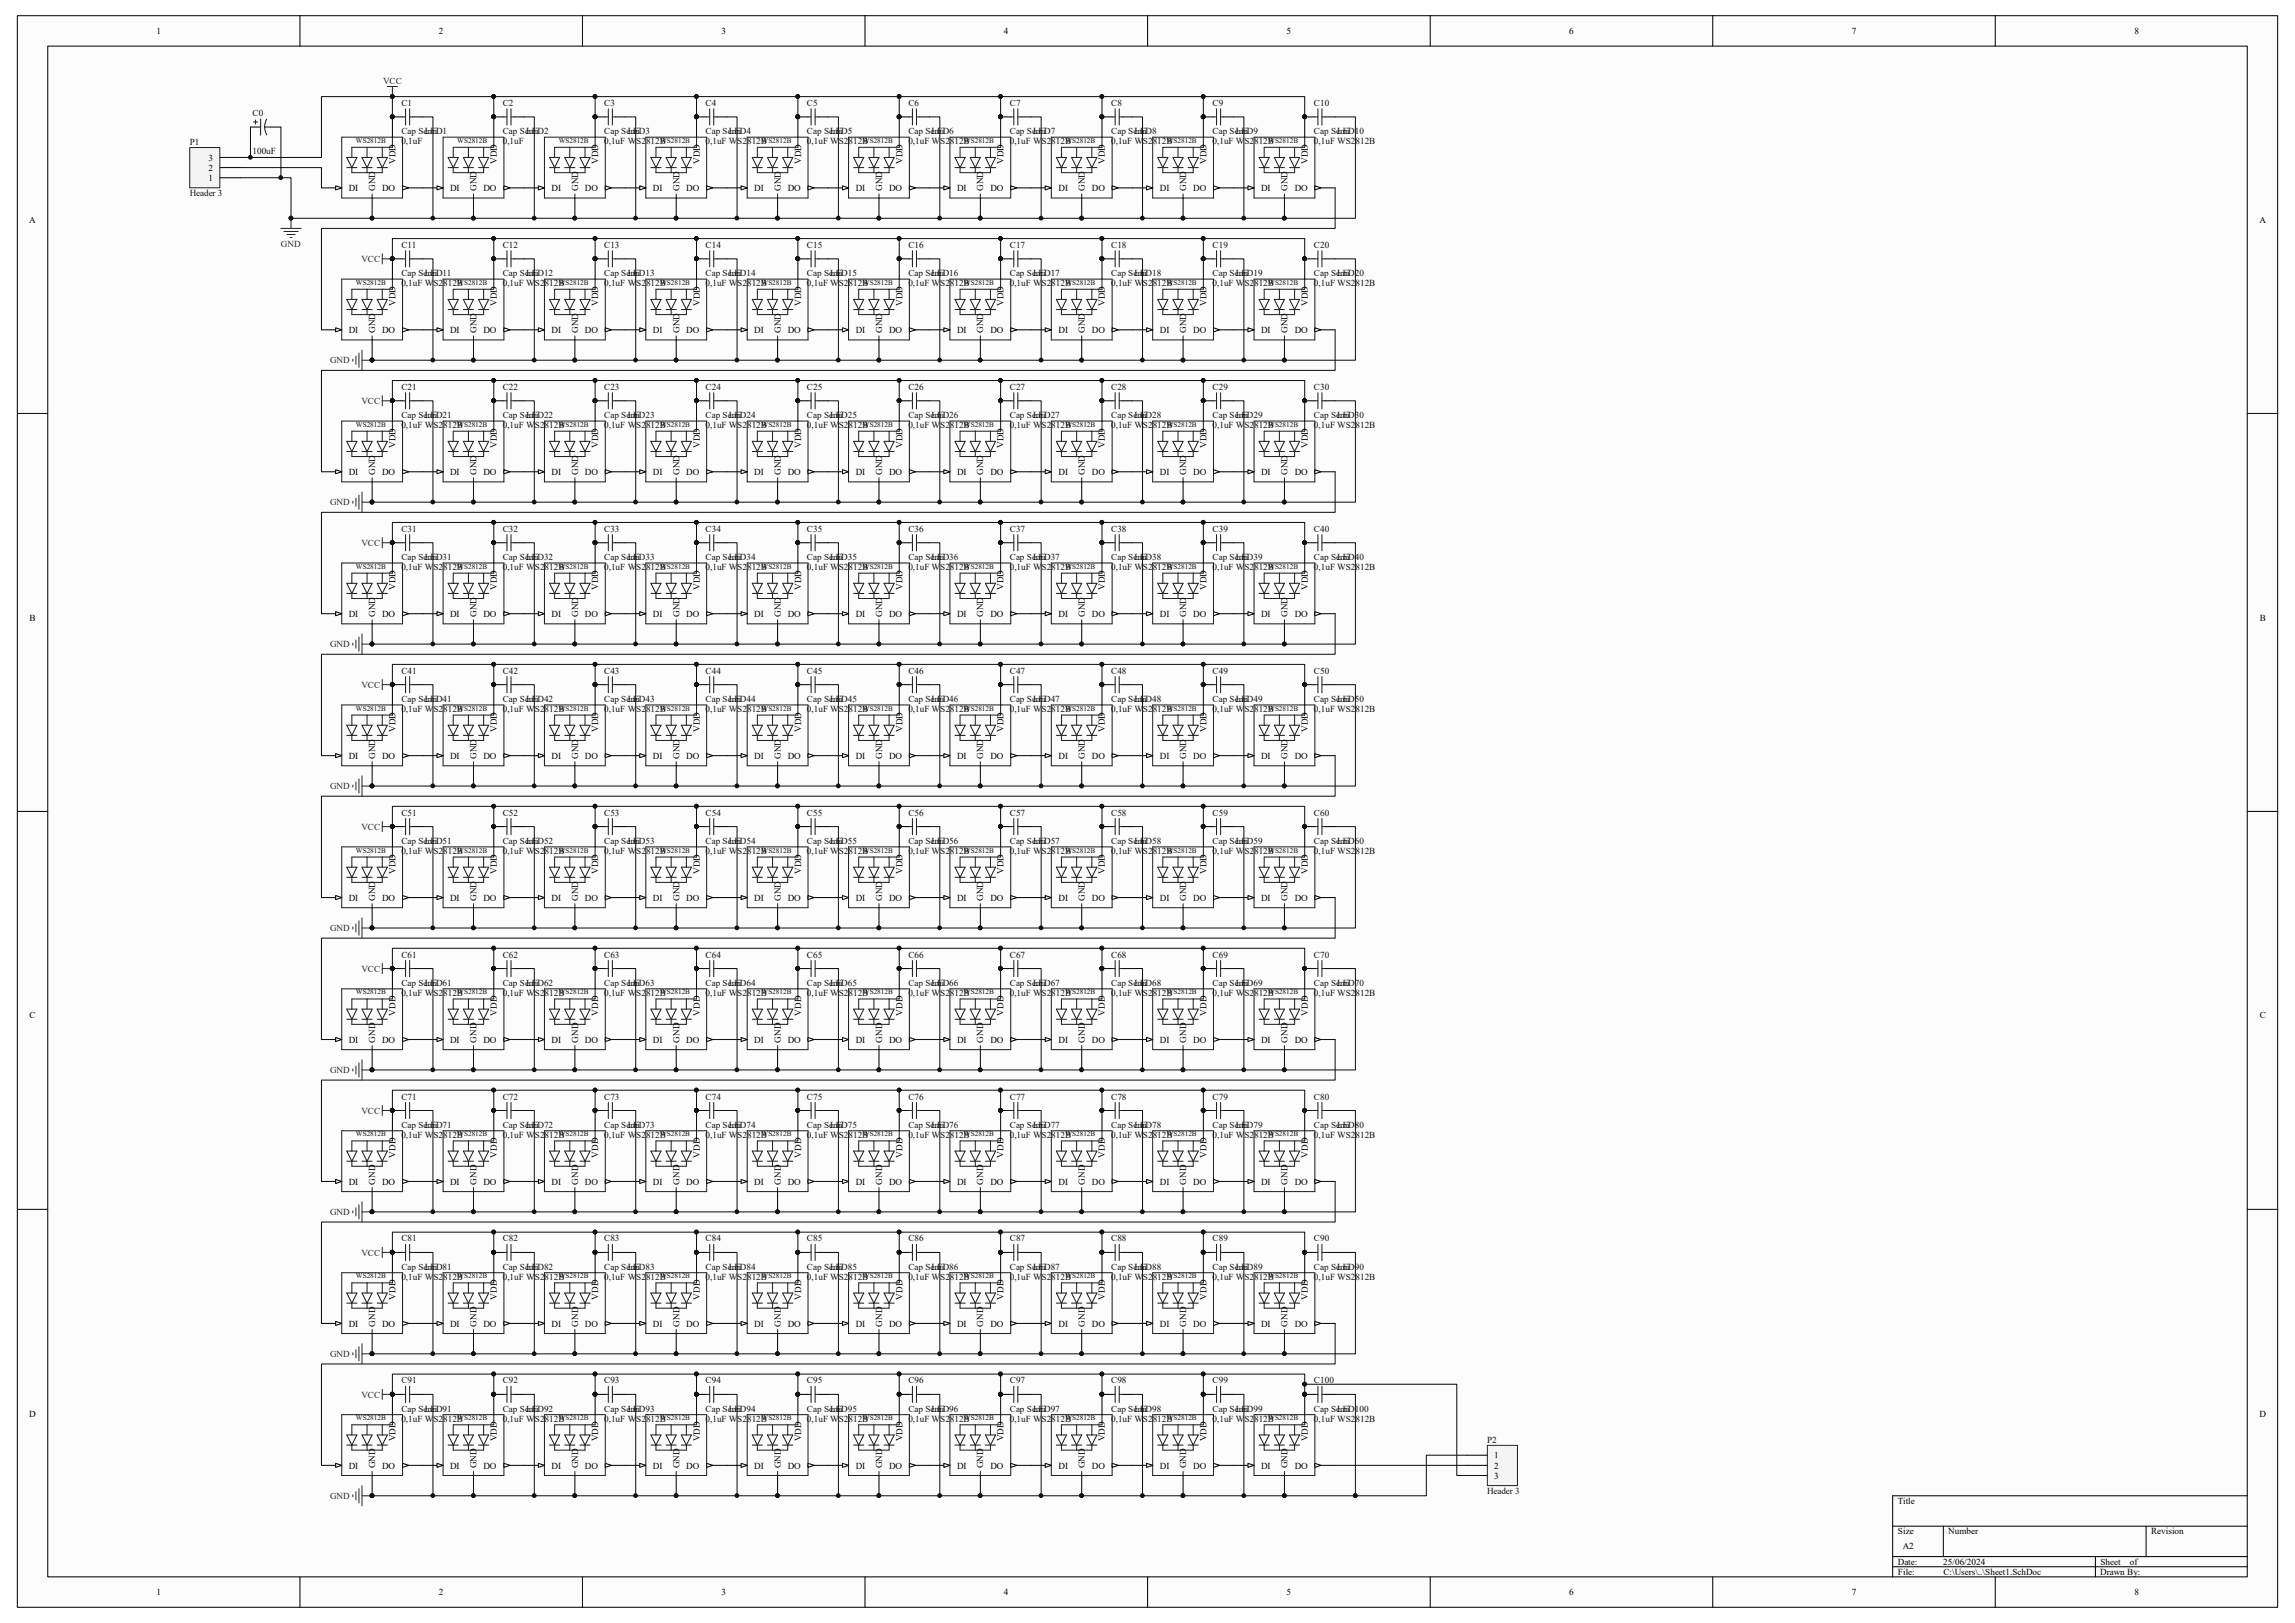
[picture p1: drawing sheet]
<svg xmlns="http://www.w3.org/2000/svg" width="297mm" height="210mm" viewBox="0 0 297 210" stroke-linecap="round" stroke-linejoin="round" font-family="sans-serif">
<defs><g id="words">
<g font-size="1.2">
<text x="20.2" y="4.4">1</text>
<text x="56.8" y="4.4">2</text>
<text x="93.4" y="4.4">3</text>
<text x="129.9" y="4.4">4</text>
<text x="166.5" y="4.4">5</text>
<text x="203.1" y="4.4">6</text>
<text x="239.6" y="4.4">7</text>
<text x="276.2" y="4.4">8</text>
<text x="27" y="23.4">1</text>
<text x="27" y="22.1">2</text>
<text x="27" y="20.8">3</text>
<text x="51.2" y="21.3" transform="rotate(-90 51.2 21.3)">VDD</text>
<text x="64.3" y="21.3" transform="rotate(-90 64.3 21.3)">VDD</text>
<text x="77.4" y="21.3" transform="rotate(-90 77.4 21.3)">VDD</text>
<text x="90.6" y="21.3" transform="rotate(-90 90.6 21.3)">VDD</text>
<text x="103.7" y="21.3" transform="rotate(-90 103.7 21.3)">VDD</text>
<text x="116.8" y="21.3" transform="rotate(-90 116.8 21.3)">VDD</text>
<text x="129.9" y="21.3" transform="rotate(-90 129.9 21.3)">VDD</text>
<text x="143" y="21.3" transform="rotate(-90 143 21.3)">VDD</text>
<text x="156.1" y="21.3" transform="rotate(-90 156.1 21.3)">VDD</text>
<text x="169.3" y="21.3" transform="rotate(-90 169.3 21.3)">VDD</text>
<text x="3.8" y="28.8">A</text>
<text x="45.1" y="24.7">DI</text>
<text x="48.6" y="24.7" transform="rotate(-90 48.6 24.7)">GND</text>
<text x="49.4" y="24.7">DO</text>
<text x="58.3" y="24.7">DI</text>
<text x="61.7" y="24.7" transform="rotate(-90 61.7 24.7)">GND</text>
<text x="62.6" y="24.7">DO</text>
<text x="71.4" y="24.7">DI</text>
<text x="74.8" y="24.7" transform="rotate(-90 74.8 24.7)">GND</text>
<text x="75.7" y="24.7">DO</text>
<text x="84.5" y="24.7">DI</text>
<text x="87.9" y="24.7" transform="rotate(-90 87.9 24.7)">GND</text>
<text x="88.8" y="24.7">DO</text>
<text x="97.6" y="24.7">DI</text>
<text x="101.1" y="24.7" transform="rotate(-90 101.1 24.7)">GND</text>
<text x="101.9" y="24.7">DO</text>
<text x="110.7" y="24.7">DI</text>
<text x="114.2" y="24.7" transform="rotate(-90 114.2 24.7)">GND</text>
<text x="115.1" y="24.7">DO</text>
<text x="123.9" y="24.7">DI</text>
<text x="127.3" y="24.7" transform="rotate(-90 127.3 24.7)">GND</text>
<text x="128.2" y="24.7">DO</text>
<text x="137" y="24.7">DI</text>
<text x="140.4" y="24.7" transform="rotate(-90 140.4 24.7)">GND</text>
<text x="141.3" y="24.7">DO</text>
<text x="150.1" y="24.7">DI</text>
<text x="153.5" y="24.7" transform="rotate(-90 153.5 24.7)">GND</text>
<text x="154.4" y="24.7">DO</text>
<text x="163.2" y="24.7">DI</text>
<text x="166.6" y="24.7" transform="rotate(-90 166.6 24.7)">GND</text>
<text x="167.6" y="24.7">DO</text>
<text x="292.4" y="28.8">A</text>
<text x="51.2" y="39.6" transform="rotate(-90 51.2 39.6)">VDD</text>
<text x="64.3" y="39.6" transform="rotate(-90 64.3 39.6)">VDD</text>
<text x="77.4" y="39.6" transform="rotate(-90 77.4 39.6)">VDD</text>
<text x="90.6" y="39.6" transform="rotate(-90 90.6 39.6)">VDD</text>
<text x="103.7" y="39.6" transform="rotate(-90 103.7 39.6)">VDD</text>
<text x="116.8" y="39.6" transform="rotate(-90 116.8 39.6)">VDD</text>
<text x="129.9" y="39.6" transform="rotate(-90 129.9 39.6)">VDD</text>
<text x="143" y="39.6" transform="rotate(-90 143 39.6)">VDD</text>
<text x="156.1" y="39.6" transform="rotate(-90 156.1 39.6)">VDD</text>
<text x="169.3" y="39.6" transform="rotate(-90 169.3 39.6)">VDD</text>
<text x="45.1" y="43.1">DI</text>
<text x="48.6" y="43.1" transform="rotate(-90 48.6 43.1)">GND</text>
<text x="49.4" y="43.1">DO</text>
<text x="58.3" y="43.1">DI</text>
<text x="61.7" y="43.1" transform="rotate(-90 61.7 43.1)">GND</text>
<text x="62.6" y="43.1">DO</text>
<text x="71.4" y="43.1">DI</text>
<text x="74.8" y="43.1" transform="rotate(-90 74.8 43.1)">GND</text>
<text x="75.7" y="43.1">DO</text>
<text x="84.5" y="43.1">DI</text>
<text x="87.9" y="43.1" transform="rotate(-90 87.9 43.1)">GND</text>
<text x="88.8" y="43.1">DO</text>
<text x="97.6" y="43.1">DI</text>
<text x="101.1" y="43.1" transform="rotate(-90 101.1 43.1)">GND</text>
<text x="101.9" y="43.1">DO</text>
<text x="110.7" y="43.1">DI</text>
<text x="114.2" y="43.1" transform="rotate(-90 114.2 43.1)">GND</text>
<text x="115.1" y="43.1">DO</text>
<text x="123.9" y="43.1">DI</text>
<text x="127.3" y="43.1" transform="rotate(-90 127.3 43.1)">GND</text>
<text x="128.2" y="43.1">DO</text>
<text x="137" y="43.1">DI</text>
<text x="140.4" y="43.1" transform="rotate(-90 140.4 43.1)">GND</text>
<text x="141.3" y="43.1">DO</text>
<text x="150.1" y="43.1">DI</text>
<text x="153.5" y="43.1" transform="rotate(-90 153.5 43.1)">GND</text>
<text x="154.4" y="43.1">DO</text>
<text x="163.2" y="43.1">DI</text>
<text x="166.6" y="43.1" transform="rotate(-90 166.6 43.1)">GND</text>
<text x="167.6" y="43.1">DO</text>
<text x="51.2" y="58" transform="rotate(-90 51.2 58)">VDD</text>
<text x="64.3" y="58" transform="rotate(-90 64.3 58)">VDD</text>
<text x="77.4" y="58" transform="rotate(-90 77.4 58)">VDD</text>
<text x="90.6" y="58" transform="rotate(-90 90.6 58)">VDD</text>
<text x="103.7" y="58" transform="rotate(-90 103.7 58)">VDD</text>
<text x="116.8" y="58" transform="rotate(-90 116.8 58)">VDD</text>
<text x="129.9" y="58" transform="rotate(-90 129.9 58)">VDD</text>
<text x="143" y="58" transform="rotate(-90 143 58)">VDD</text>
<text x="156.1" y="58" transform="rotate(-90 156.1 58)">VDD</text>
<text x="169.3" y="58" transform="rotate(-90 169.3 58)">VDD</text>
<text x="45.1" y="61.4">DI</text>
<text x="48.6" y="61.4" transform="rotate(-90 48.6 61.4)">GND</text>
<text x="49.4" y="61.4">DO</text>
<text x="58.3" y="61.4">DI</text>
<text x="61.7" y="61.4" transform="rotate(-90 61.7 61.4)">GND</text>
<text x="62.6" y="61.4">DO</text>
<text x="71.4" y="61.4">DI</text>
<text x="74.8" y="61.4" transform="rotate(-90 74.8 61.4)">GND</text>
<text x="75.7" y="61.4">DO</text>
<text x="84.5" y="61.4">DI</text>
<text x="87.9" y="61.4" transform="rotate(-90 87.9 61.4)">GND</text>
<text x="88.8" y="61.4">DO</text>
<text x="97.6" y="61.4">DI</text>
<text x="101.1" y="61.4" transform="rotate(-90 101.1 61.4)">GND</text>
<text x="101.9" y="61.4">DO</text>
<text x="110.7" y="61.4">DI</text>
<text x="114.2" y="61.4" transform="rotate(-90 114.2 61.4)">GND</text>
<text x="115.1" y="61.4">DO</text>
<text x="123.9" y="61.4">DI</text>
<text x="127.3" y="61.4" transform="rotate(-90 127.3 61.4)">GND</text>
<text x="128.2" y="61.4">DO</text>
<text x="137" y="61.4">DI</text>
<text x="140.4" y="61.4" transform="rotate(-90 140.4 61.4)">GND</text>
<text x="141.3" y="61.4">DO</text>
<text x="150.1" y="61.4">DI</text>
<text x="153.5" y="61.4" transform="rotate(-90 153.5 61.4)">GND</text>
<text x="154.4" y="61.4">DO</text>
<text x="163.2" y="61.4">DI</text>
<text x="166.6" y="61.4" transform="rotate(-90 166.6 61.4)">GND</text>
<text x="167.6" y="61.4">DO</text>
<text x="51.2" y="76.3" transform="rotate(-90 51.2 76.3)">VDD</text>
<text x="64.3" y="76.3" transform="rotate(-90 64.3 76.3)">VDD</text>
<text x="77.4" y="76.3" transform="rotate(-90 77.4 76.3)">VDD</text>
<text x="90.6" y="76.3" transform="rotate(-90 90.6 76.3)">VDD</text>
<text x="103.7" y="76.3" transform="rotate(-90 103.7 76.3)">VDD</text>
<text x="116.8" y="76.3" transform="rotate(-90 116.8 76.3)">VDD</text>
<text x="129.9" y="76.3" transform="rotate(-90 129.9 76.3)">VDD</text>
<text x="143" y="76.3" transform="rotate(-90 143 76.3)">VDD</text>
<text x="156.1" y="76.3" transform="rotate(-90 156.1 76.3)">VDD</text>
<text x="169.3" y="76.3" transform="rotate(-90 169.3 76.3)">VDD</text>
<text x="3.8" y="80.3">B</text>
<text x="45.1" y="79.8">DI</text>
<text x="48.6" y="79.8" transform="rotate(-90 48.6 79.8)">GND</text>
<text x="49.4" y="79.8">DO</text>
<text x="58.3" y="79.8">DI</text>
<text x="61.7" y="79.8" transform="rotate(-90 61.7 79.8)">GND</text>
<text x="62.6" y="79.8">DO</text>
<text x="71.4" y="79.8">DI</text>
<text x="74.8" y="79.8" transform="rotate(-90 74.8 79.8)">GND</text>
<text x="75.7" y="79.8">DO</text>
<text x="84.5" y="79.8">DI</text>
<text x="87.9" y="79.8" transform="rotate(-90 87.9 79.8)">GND</text>
<text x="88.8" y="79.8">DO</text>
<text x="97.6" y="79.8">DI</text>
<text x="101.1" y="79.8" transform="rotate(-90 101.1 79.8)">GND</text>
<text x="101.9" y="79.8">DO</text>
<text x="110.7" y="79.8">DI</text>
<text x="114.2" y="79.8" transform="rotate(-90 114.2 79.8)">GND</text>
<text x="115.1" y="79.8">DO</text>
<text x="123.9" y="79.8">DI</text>
<text x="127.3" y="79.8" transform="rotate(-90 127.3 79.8)">GND</text>
<text x="128.2" y="79.8">DO</text>
<text x="137" y="79.8">DI</text>
<text x="140.4" y="79.8" transform="rotate(-90 140.4 79.8)">GND</text>
<text x="141.3" y="79.8">DO</text>
<text x="150.1" y="79.8">DI</text>
<text x="153.5" y="79.8" transform="rotate(-90 153.5 79.8)">GND</text>
<text x="154.4" y="79.8">DO</text>
<text x="163.2" y="79.8">DI</text>
<text x="166.6" y="79.8" transform="rotate(-90 166.6 79.8)">GND</text>
<text x="167.6" y="79.8">DO</text>
<text x="292.4" y="80.3">B</text>
<text x="51.2" y="94.7" transform="rotate(-90 51.2 94.7)">VDD</text>
<text x="64.3" y="94.7" transform="rotate(-90 64.3 94.7)">VDD</text>
<text x="77.4" y="94.7" transform="rotate(-90 77.4 94.7)">VDD</text>
<text x="90.6" y="94.7" transform="rotate(-90 90.6 94.7)">VDD</text>
<text x="103.7" y="94.7" transform="rotate(-90 103.7 94.7)">VDD</text>
<text x="116.8" y="94.7" transform="rotate(-90 116.8 94.7)">VDD</text>
<text x="129.9" y="94.7" transform="rotate(-90 129.9 94.7)">VDD</text>
<text x="143" y="94.7" transform="rotate(-90 143 94.7)">VDD</text>
<text x="156.1" y="94.7" transform="rotate(-90 156.1 94.7)">VDD</text>
<text x="169.3" y="94.7" transform="rotate(-90 169.3 94.7)">VDD</text>
<text x="45.1" y="98.2">DI</text>
<text x="48.6" y="98.2" transform="rotate(-90 48.6 98.2)">GND</text>
<text x="49.4" y="98.2">DO</text>
<text x="58.3" y="98.2">DI</text>
<text x="61.7" y="98.2" transform="rotate(-90 61.7 98.2)">GND</text>
<text x="62.6" y="98.2">DO</text>
<text x="71.4" y="98.2">DI</text>
<text x="74.8" y="98.2" transform="rotate(-90 74.8 98.2)">GND</text>
<text x="75.7" y="98.2">DO</text>
<text x="84.5" y="98.2">DI</text>
<text x="87.9" y="98.2" transform="rotate(-90 87.9 98.2)">GND</text>
<text x="88.8" y="98.2">DO</text>
<text x="97.6" y="98.2">DI</text>
<text x="101.1" y="98.2" transform="rotate(-90 101.1 98.2)">GND</text>
<text x="101.9" y="98.2">DO</text>
<text x="110.7" y="98.2">DI</text>
<text x="114.2" y="98.2" transform="rotate(-90 114.2 98.2)">GND</text>
<text x="115.1" y="98.2">DO</text>
<text x="123.9" y="98.2">DI</text>
<text x="127.3" y="98.2" transform="rotate(-90 127.3 98.2)">GND</text>
<text x="128.2" y="98.2">DO</text>
<text x="137" y="98.2">DI</text>
<text x="140.4" y="98.2" transform="rotate(-90 140.4 98.2)">GND</text>
<text x="141.3" y="98.2">DO</text>
<text x="150.1" y="98.2">DI</text>
<text x="153.5" y="98.2" transform="rotate(-90 153.5 98.2)">GND</text>
<text x="154.4" y="98.2">DO</text>
<text x="163.2" y="98.2">DI</text>
<text x="166.6" y="98.2" transform="rotate(-90 166.6 98.2)">GND</text>
<text x="167.6" y="98.2">DO</text>
<text x="51.2" y="113.1" transform="rotate(-90 51.2 113.1)">VDD</text>
<text x="64.3" y="113.1" transform="rotate(-90 64.3 113.1)">VDD</text>
<text x="77.4" y="113.1" transform="rotate(-90 77.4 113.1)">VDD</text>
<text x="90.6" y="113.1" transform="rotate(-90 90.6 113.1)">VDD</text>
<text x="103.7" y="113.1" transform="rotate(-90 103.7 113.1)">VDD</text>
<text x="116.8" y="113.1" transform="rotate(-90 116.8 113.1)">VDD</text>
<text x="129.9" y="113.1" transform="rotate(-90 129.9 113.1)">VDD</text>
<text x="143" y="113.1" transform="rotate(-90 143 113.1)">VDD</text>
<text x="156.1" y="113.1" transform="rotate(-90 156.1 113.1)">VDD</text>
<text x="169.3" y="113.1" transform="rotate(-90 169.3 113.1)">VDD</text>
<text x="45.1" y="116.5">DI</text>
<text x="48.6" y="116.5" transform="rotate(-90 48.6 116.5)">GND</text>
<text x="49.4" y="116.5">DO</text>
<text x="58.3" y="116.5">DI</text>
<text x="61.7" y="116.5" transform="rotate(-90 61.7 116.5)">GND</text>
<text x="62.6" y="116.5">DO</text>
<text x="71.4" y="116.5">DI</text>
<text x="74.8" y="116.5" transform="rotate(-90 74.8 116.5)">GND</text>
<text x="75.7" y="116.5">DO</text>
<text x="84.5" y="116.5">DI</text>
<text x="87.9" y="116.5" transform="rotate(-90 87.9 116.5)">GND</text>
<text x="88.8" y="116.5">DO</text>
<text x="97.6" y="116.5">DI</text>
<text x="101.1" y="116.5" transform="rotate(-90 101.1 116.5)">GND</text>
<text x="101.9" y="116.5">DO</text>
<text x="110.7" y="116.5">DI</text>
<text x="114.2" y="116.5" transform="rotate(-90 114.2 116.5)">GND</text>
<text x="115.1" y="116.5">DO</text>
<text x="123.9" y="116.5">DI</text>
<text x="127.3" y="116.5" transform="rotate(-90 127.3 116.5)">GND</text>
<text x="128.2" y="116.5">DO</text>
<text x="137" y="116.5">DI</text>
<text x="140.4" y="116.5" transform="rotate(-90 140.4 116.5)">GND</text>
<text x="141.3" y="116.5">DO</text>
<text x="150.1" y="116.5">DI</text>
<text x="153.5" y="116.5" transform="rotate(-90 153.5 116.5)">GND</text>
<text x="154.4" y="116.5">DO</text>
<text x="163.2" y="116.5">DI</text>
<text x="166.6" y="116.5" transform="rotate(-90 166.6 116.5)">GND</text>
<text x="167.6" y="116.5">DO</text>
<text x="3.8" y="131.8">C</text>
<text x="51.2" y="131.4" transform="rotate(-90 51.2 131.4)">VDD</text>
<text x="64.3" y="131.4" transform="rotate(-90 64.3 131.4)">VDD</text>
<text x="77.4" y="131.4" transform="rotate(-90 77.4 131.4)">VDD</text>
<text x="90.6" y="131.4" transform="rotate(-90 90.6 131.4)">VDD</text>
<text x="103.7" y="131.4" transform="rotate(-90 103.7 131.4)">VDD</text>
<text x="116.8" y="131.4" transform="rotate(-90 116.8 131.4)">VDD</text>
<text x="129.9" y="131.4" transform="rotate(-90 129.9 131.4)">VDD</text>
<text x="143" y="131.4" transform="rotate(-90 143 131.4)">VDD</text>
<text x="156.1" y="131.4" transform="rotate(-90 156.1 131.4)">VDD</text>
<text x="169.3" y="131.4" transform="rotate(-90 169.3 131.4)">VDD</text>
<text x="292.4" y="131.8">C</text>
<text x="45.1" y="134.9">DI</text>
<text x="48.6" y="134.9" transform="rotate(-90 48.6 134.9)">GND</text>
<text x="49.4" y="134.9">DO</text>
<text x="58.3" y="134.9">DI</text>
<text x="61.7" y="134.9" transform="rotate(-90 61.7 134.9)">GND</text>
<text x="62.6" y="134.9">DO</text>
<text x="71.4" y="134.9">DI</text>
<text x="74.8" y="134.9" transform="rotate(-90 74.8 134.9)">GND</text>
<text x="75.7" y="134.9">DO</text>
<text x="84.5" y="134.9">DI</text>
<text x="87.9" y="134.9" transform="rotate(-90 87.9 134.9)">GND</text>
<text x="88.8" y="134.9">DO</text>
<text x="97.6" y="134.9">DI</text>
<text x="101.1" y="134.9" transform="rotate(-90 101.1 134.9)">GND</text>
<text x="101.9" y="134.9">DO</text>
<text x="110.7" y="134.9">DI</text>
<text x="114.2" y="134.9" transform="rotate(-90 114.2 134.9)">GND</text>
<text x="115.1" y="134.9">DO</text>
<text x="123.9" y="134.9">DI</text>
<text x="127.3" y="134.9" transform="rotate(-90 127.3 134.9)">GND</text>
<text x="128.2" y="134.9">DO</text>
<text x="137" y="134.9">DI</text>
<text x="140.4" y="134.9" transform="rotate(-90 140.4 134.9)">GND</text>
<text x="141.3" y="134.9">DO</text>
<text x="150.1" y="134.9">DI</text>
<text x="153.5" y="134.9" transform="rotate(-90 153.5 134.9)">GND</text>
<text x="154.4" y="134.9">DO</text>
<text x="163.2" y="134.9">DI</text>
<text x="166.6" y="134.9" transform="rotate(-90 166.6 134.9)">GND</text>
<text x="167.6" y="134.9">DO</text>
<text x="51.2" y="149.8" transform="rotate(-90 51.2 149.8)">VDD</text>
<text x="64.3" y="149.8" transform="rotate(-90 64.3 149.8)">VDD</text>
<text x="77.4" y="149.8" transform="rotate(-90 77.4 149.8)">VDD</text>
<text x="90.6" y="149.8" transform="rotate(-90 90.6 149.8)">VDD</text>
<text x="103.7" y="149.8" transform="rotate(-90 103.7 149.8)">VDD</text>
<text x="116.8" y="149.8" transform="rotate(-90 116.8 149.8)">VDD</text>
<text x="129.9" y="149.8" transform="rotate(-90 129.9 149.8)">VDD</text>
<text x="143" y="149.8" transform="rotate(-90 143 149.8)">VDD</text>
<text x="156.1" y="149.8" transform="rotate(-90 156.1 149.8)">VDD</text>
<text x="169.3" y="149.8" transform="rotate(-90 169.3 149.8)">VDD</text>
<text x="45.1" y="153.3">DI</text>
<text x="48.6" y="153.3" transform="rotate(-90 48.6 153.3)">GND</text>
<text x="49.4" y="153.3">DO</text>
<text x="58.3" y="153.3">DI</text>
<text x="61.7" y="153.3" transform="rotate(-90 61.7 153.3)">GND</text>
<text x="62.6" y="153.3">DO</text>
<text x="71.4" y="153.3">DI</text>
<text x="74.8" y="153.3" transform="rotate(-90 74.8 153.3)">GND</text>
<text x="75.7" y="153.3">DO</text>
<text x="84.5" y="153.3">DI</text>
<text x="87.9" y="153.3" transform="rotate(-90 87.9 153.3)">GND</text>
<text x="88.8" y="153.3">DO</text>
<text x="97.6" y="153.3">DI</text>
<text x="101.1" y="153.3" transform="rotate(-90 101.1 153.3)">GND</text>
<text x="101.9" y="153.3">DO</text>
<text x="110.7" y="153.3">DI</text>
<text x="114.2" y="153.3" transform="rotate(-90 114.2 153.3)">GND</text>
<text x="115.1" y="153.3">DO</text>
<text x="123.9" y="153.3">DI</text>
<text x="127.3" y="153.3" transform="rotate(-90 127.3 153.3)">GND</text>
<text x="128.2" y="153.3">DO</text>
<text x="137" y="153.3">DI</text>
<text x="140.4" y="153.3" transform="rotate(-90 140.4 153.3)">GND</text>
<text x="141.3" y="153.3">DO</text>
<text x="150.1" y="153.3">DI</text>
<text x="153.5" y="153.3" transform="rotate(-90 153.5 153.3)">GND</text>
<text x="154.4" y="153.3">DO</text>
<text x="163.2" y="153.3">DI</text>
<text x="166.6" y="153.3" transform="rotate(-90 166.6 153.3)">GND</text>
<text x="167.6" y="153.3">DO</text>
<text x="45.1" y="171.7">DI</text>
<text x="48.6" y="171.7" transform="rotate(-90 48.6 171.7)">GND</text>
<text x="49.4" y="171.7">DO</text>
<text x="51.2" y="168.2" transform="rotate(-90 51.2 168.2)">VDD</text>
<text x="58.3" y="171.7">DI</text>
<text x="61.7" y="171.7" transform="rotate(-90 61.7 171.7)">GND</text>
<text x="62.6" y="171.7">DO</text>
<text x="64.3" y="168.2" transform="rotate(-90 64.3 168.2)">VDD</text>
<text x="71.4" y="171.7">DI</text>
<text x="74.8" y="171.7" transform="rotate(-90 74.8 171.7)">GND</text>
<text x="75.7" y="171.7">DO</text>
<text x="77.4" y="168.2" transform="rotate(-90 77.4 168.2)">VDD</text>
<text x="84.5" y="171.7">DI</text>
<text x="87.9" y="171.7" transform="rotate(-90 87.9 171.7)">GND</text>
<text x="88.8" y="171.7">DO</text>
<text x="90.6" y="168.2" transform="rotate(-90 90.6 168.2)">VDD</text>
<text x="97.6" y="171.7">DI</text>
<text x="101.1" y="171.7" transform="rotate(-90 101.1 171.7)">GND</text>
<text x="101.9" y="171.7">DO</text>
<text x="103.7" y="168.2" transform="rotate(-90 103.7 168.2)">VDD</text>
<text x="110.7" y="171.7">DI</text>
<text x="114.2" y="171.7" transform="rotate(-90 114.2 171.7)">GND</text>
<text x="115.1" y="171.7">DO</text>
<text x="116.8" y="168.2" transform="rotate(-90 116.8 168.2)">VDD</text>
<text x="123.9" y="171.7">DI</text>
<text x="127.3" y="171.7" transform="rotate(-90 127.3 171.7)">GND</text>
<text x="128.2" y="171.7">DO</text>
<text x="129.9" y="168.2" transform="rotate(-90 129.9 168.2)">VDD</text>
<text x="137" y="171.7">DI</text>
<text x="140.4" y="171.7" transform="rotate(-90 140.4 171.7)">GND</text>
<text x="141.3" y="171.7">DO</text>
<text x="143" y="168.2" transform="rotate(-90 143 168.2)">VDD</text>
<text x="150.1" y="171.7">DI</text>
<text x="153.5" y="171.7" transform="rotate(-90 153.5 171.7)">GND</text>
<text x="154.4" y="171.7">DO</text>
<text x="156.1" y="168.2" transform="rotate(-90 156.1 168.2)">VDD</text>
<text x="163.2" y="171.7">DI</text>
<text x="166.6" y="171.7" transform="rotate(-90 166.6 171.7)">GND</text>
<text x="167.6" y="171.7">DO</text>
<text x="169.3" y="168.2" transform="rotate(-90 169.3 168.2)">VDD</text>
<text x="3.8" y="183.3">D</text>
<text x="292.4" y="183.3">D</text>
<text x="45.1" y="190">DI</text>
<text x="48.6" y="190" transform="rotate(-90 48.6 190)">GND</text>
<text x="49.4" y="190">DO</text>
<text x="51.2" y="186.5" transform="rotate(-90 51.2 186.5)">VDD</text>
<text x="58.3" y="190">DI</text>
<text x="61.7" y="190" transform="rotate(-90 61.7 190)">GND</text>
<text x="62.6" y="190">DO</text>
<text x="64.3" y="186.5" transform="rotate(-90 64.3 186.5)">VDD</text>
<text x="71.4" y="190">DI</text>
<text x="74.8" y="190" transform="rotate(-90 74.8 190)">GND</text>
<text x="75.7" y="190">DO</text>
<text x="77.4" y="186.5" transform="rotate(-90 77.4 186.5)">VDD</text>
<text x="84.5" y="190">DI</text>
<text x="87.9" y="190" transform="rotate(-90 87.9 190)">GND</text>
<text x="88.8" y="190">DO</text>
<text x="90.6" y="186.5" transform="rotate(-90 90.6 186.5)">VDD</text>
<text x="97.6" y="190">DI</text>
<text x="101.1" y="190" transform="rotate(-90 101.1 190)">GND</text>
<text x="101.9" y="190">DO</text>
<text x="103.7" y="186.5" transform="rotate(-90 103.7 186.5)">VDD</text>
<text x="110.7" y="190">DI</text>
<text x="114.2" y="190" transform="rotate(-90 114.2 190)">GND</text>
<text x="115.1" y="190">DO</text>
<text x="116.8" y="186.5" transform="rotate(-90 116.8 186.5)">VDD</text>
<text x="123.9" y="190">DI</text>
<text x="127.3" y="190" transform="rotate(-90 127.3 190)">GND</text>
<text x="128.2" y="190">DO</text>
<text x="129.9" y="186.5" transform="rotate(-90 129.9 186.5)">VDD</text>
<text x="137" y="190">DI</text>
<text x="140.4" y="190" transform="rotate(-90 140.4 190)">GND</text>
<text x="141.3" y="190">DO</text>
<text x="143" y="186.5" transform="rotate(-90 143 186.5)">VDD</text>
<text x="150.1" y="190">DI</text>
<text x="153.5" y="190" transform="rotate(-90 153.5 190)">GND</text>
<text x="154.4" y="190">DO</text>
<text x="156.1" y="186.5" transform="rotate(-90 156.1 186.5)">VDD</text>
<text x="163.2" y="190">DI</text>
<text x="166.6" y="190" transform="rotate(-90 166.6 190)">GND</text>
<text x="167.6" y="190">DO</text>
<text x="169.3" y="186.5" transform="rotate(-90 169.3 186.5)">VDD</text>
<text x="193.4" y="188.7">1</text>
<text x="193.4" y="190">2</text>
<text x="193.4" y="191.3">3</text>
<text x="245.6" y="194.6">Title</text>
<text x="245.6" y="198.5">Size</text>
<text x="245.6" y="202.5">Date:</text>
<text x="245.6" y="203.8">File:</text>
<text x="246.3" y="200.5">A2</text>
<text x="251.5" y="202.5">25/06/2024</text>
<text x="251.5" y="203.8">C:\Users\..\Sheet1.SchDoc</text>
<text x="252.1" y="198.5">Number</text>
<text x="271.8" y="203.8">Drawn By:</text>
<text x="271.8" y="202.5">Sheet</text>
<text x="275.6" y="202.5">of</text>
<text x="278.4" y="198.5">Revision</text>
<text x="20.2" y="206.4">1</text>
<text x="56.8" y="206.4">2</text>
<text x="93.4" y="206.4">3</text>
<text x="129.9" y="206.4">4</text>
<text x="166.5" y="206.4">5</text>
<text x="203.1" y="206.4">6</text>
<text x="239.6" y="206.4">7</text>
<text x="276.2" y="206.4">8</text>
</g>
<g font-size="1.2" fill="#262626">
<text x="49.6" y="10.9">VCC</text>
<text x="36.4" y="31.9">GND</text>
<text x="46.8" y="33.9">VCC</text>
<text x="42.7" y="47">GND</text>
<text x="46.8" y="52.3">VCC</text>
<text x="42.7" y="65.4">GND</text>
<text x="46.8" y="70.6">VCC</text>
<text x="42.7" y="83.7">GND</text>
<text x="46.8" y="89">VCC</text>
<text x="42.7" y="102.1">GND</text>
<text x="46.8" y="107.4">VCC</text>
<text x="42.7" y="120.5">GND</text>
<text x="46.8" y="125.7">VCC</text>
<text x="42.7" y="138.9">GND</text>
<text x="46.8" y="144.1">VCC</text>
<text x="42.7" y="157.2">GND</text>
<text x="46.8" y="162.5">VCC</text>
<text x="42.7" y="175.6">GND</text>
<text x="46.8" y="180.8">VCC</text>
<text x="42.7" y="194">GND</text>
</g>
<g font-size="1.2" fill="#0e0e0e">
<text x="32.7" y="15">C0</text>
<text x="51.9" y="13.7">C1</text>
<text x="51.9" y="17.4">Cap Semi</text>
<text x="55" y="17.4">LED1</text>
<text x="65.1" y="13.7">C2</text>
<text x="65.1" y="17.4">Cap Semi</text>
<text x="68.1" y="17.4">LED2</text>
<text x="78.2" y="13.7">C3</text>
<text x="78.2" y="17.4">Cap Semi</text>
<text x="81.2" y="17.4">LED3</text>
<text x="91.3" y="13.7">C4</text>
<text x="91.3" y="17.4">Cap Semi</text>
<text x="94.3" y="17.4">LED4</text>
<text x="104.4" y="13.7">C5</text>
<text x="104.4" y="17.4">Cap Semi</text>
<text x="107.4" y="17.4">LED5</text>
<text x="117.6" y="13.7">C6</text>
<text x="117.6" y="17.4">Cap Semi</text>
<text x="120.6" y="17.4">LED6</text>
<text x="130.7" y="13.7">C7</text>
<text x="130.7" y="17.4">Cap Semi</text>
<text x="133.7" y="17.4">LED7</text>
<text x="143.8" y="13.7">C8</text>
<text x="143.8" y="17.4">Cap Semi</text>
<text x="146.8" y="17.4">LED8</text>
<text x="156.9" y="13.7">C9</text>
<text x="156.9" y="17.4">Cap Semi</text>
<text x="159.9" y="17.4">LED9</text>
<text x="170.1" y="13.7">C10</text>
<text x="170.1" y="17.4">Cap Semi</text>
<text x="173.1" y="17.4">LED10</text>
<text x="24.6" y="18.8">P1</text>
<text x="32.7" y="20">100uF</text>
<text x="51.9" y="18.7">0,1uF</text>
<text x="65.1" y="18.7">0,1uF</text>
<text x="78.2" y="18.7">0,1uF WS2812B</text>
<text x="91.3" y="18.7">0,1uF WS2812B</text>
<text x="104.4" y="18.7">0,1uF WS2812B</text>
<text x="117.6" y="18.7">0,1uF WS2812B</text>
<text x="130.7" y="18.7">0,1uF WS2812B</text>
<text x="143.8" y="18.7">0,1uF WS2812B</text>
<text x="156.9" y="18.7">0,1uF WS2812B</text>
<text x="170.1" y="18.7">0,1uF WS2812B</text>
<text x="24.6" y="25.4">Header 3</text>
<text x="51.9" y="32">C11</text>
<text x="51.9" y="35.7">Cap Semi</text>
<text x="55" y="35.7">LED11</text>
<text x="65.1" y="32">C12</text>
<text x="65.1" y="35.7">Cap Semi</text>
<text x="68.1" y="35.7">LED12</text>
<text x="78.2" y="32">C13</text>
<text x="78.2" y="35.7">Cap Semi</text>
<text x="81.2" y="35.7">LED13</text>
<text x="91.3" y="32">C14</text>
<text x="91.3" y="35.7">Cap Semi</text>
<text x="94.3" y="35.7">LED14</text>
<text x="104.4" y="32">C15</text>
<text x="104.4" y="35.7">Cap Semi</text>
<text x="107.4" y="35.7">LED15</text>
<text x="117.6" y="32">C16</text>
<text x="117.6" y="35.7">Cap Semi</text>
<text x="120.6" y="35.7">LED16</text>
<text x="130.7" y="32">C17</text>
<text x="130.7" y="35.7">Cap Semi</text>
<text x="133.7" y="35.7">LED17</text>
<text x="143.8" y="32">C18</text>
<text x="143.8" y="35.7">Cap Semi</text>
<text x="146.8" y="35.7">LED18</text>
<text x="156.9" y="32">C19</text>
<text x="156.9" y="35.7">Cap Semi</text>
<text x="159.9" y="35.7">LED19</text>
<text x="170.1" y="32">C20</text>
<text x="170.1" y="35.7">Cap Semi</text>
<text x="173.1" y="35.7">LED20</text>
<text x="51.9" y="37">0,1uF WS2812B</text>
<text x="65.1" y="37">0,1uF WS2812B</text>
<text x="78.2" y="37">0,1uF WS2812B</text>
<text x="91.3" y="37">0,1uF WS2812B</text>
<text x="104.4" y="37">0,1uF WS2812B</text>
<text x="117.6" y="37">0,1uF WS2812B</text>
<text x="130.7" y="37">0,1uF WS2812B</text>
<text x="143.8" y="37">0,1uF WS2812B</text>
<text x="156.9" y="37">0,1uF WS2812B</text>
<text x="170.1" y="37">0,1uF WS2812B</text>
<text x="51.9" y="50.4">C21</text>
<text x="65.1" y="50.4">C22</text>
<text x="78.2" y="50.4">C23</text>
<text x="91.3" y="50.4">C24</text>
<text x="104.4" y="50.4">C25</text>
<text x="117.6" y="50.4">C26</text>
<text x="130.7" y="50.4">C27</text>
<text x="143.8" y="50.4">C28</text>
<text x="156.9" y="50.4">C29</text>
<text x="170.1" y="50.4">C30</text>
<text x="51.9" y="55.4">0,1uF WS2812B</text>
<text x="51.9" y="54.1">Cap Semi</text>
<text x="55" y="54.1">LED21</text>
<text x="65.1" y="55.4">0,1uF WS2812B</text>
<text x="65.1" y="54.1">Cap Semi</text>
<text x="68.1" y="54.1">LED22</text>
<text x="78.2" y="55.4">0,1uF WS2812B</text>
<text x="78.2" y="54.1">Cap Semi</text>
<text x="81.2" y="54.1">LED23</text>
<text x="91.3" y="55.4">0,1uF WS2812B</text>
<text x="91.3" y="54.1">Cap Semi</text>
<text x="94.3" y="54.1">LED24</text>
<text x="104.4" y="55.4">0,1uF WS2812B</text>
<text x="104.4" y="54.1">Cap Semi</text>
<text x="107.4" y="54.1">LED25</text>
<text x="117.6" y="55.4">0,1uF WS2812B</text>
<text x="117.6" y="54.1">Cap Semi</text>
<text x="120.6" y="54.1">LED26</text>
<text x="130.7" y="55.4">0,1uF WS2812B</text>
<text x="130.7" y="54.1">Cap Semi</text>
<text x="133.7" y="54.1">LED27</text>
<text x="143.8" y="55.4">0,1uF WS2812B</text>
<text x="143.8" y="54.1">Cap Semi</text>
<text x="146.8" y="54.1">LED28</text>
<text x="156.9" y="55.4">0,1uF WS2812B</text>
<text x="156.9" y="54.1">Cap Semi</text>
<text x="159.9" y="54.1">LED29</text>
<text x="170.1" y="55.4">0,1uF WS2812B</text>
<text x="170.1" y="54.1">Cap Semi</text>
<text x="173.1" y="54.1">LED30</text>
<text x="51.9" y="68.8">C31</text>
<text x="65.1" y="68.8">C32</text>
<text x="78.2" y="68.8">C33</text>
<text x="91.3" y="68.8">C34</text>
<text x="104.4" y="68.8">C35</text>
<text x="117.6" y="68.8">C36</text>
<text x="130.7" y="68.8">C37</text>
<text x="143.8" y="68.8">C38</text>
<text x="156.9" y="68.8">C39</text>
<text x="170.1" y="68.8">C40</text>
<text x="51.9" y="73.8">0,1uF WS2812B</text>
<text x="51.9" y="72.5">Cap Semi</text>
<text x="55" y="72.5">LED31</text>
<text x="65.1" y="73.8">0,1uF WS2812B</text>
<text x="65.1" y="72.5">Cap Semi</text>
<text x="68.1" y="72.5">LED32</text>
<text x="78.2" y="73.8">0,1uF WS2812B</text>
<text x="78.2" y="72.5">Cap Semi</text>
<text x="81.2" y="72.5">LED33</text>
<text x="91.3" y="73.8">0,1uF WS2812B</text>
<text x="91.3" y="72.5">Cap Semi</text>
<text x="94.3" y="72.5">LED34</text>
<text x="104.4" y="73.8">0,1uF WS2812B</text>
<text x="104.4" y="72.5">Cap Semi</text>
<text x="107.4" y="72.5">LED35</text>
<text x="117.6" y="73.8">0,1uF WS2812B</text>
<text x="117.6" y="72.5">Cap Semi</text>
<text x="120.6" y="72.5">LED36</text>
<text x="130.7" y="73.8">0,1uF WS2812B</text>
<text x="130.7" y="72.5">Cap Semi</text>
<text x="133.7" y="72.5">LED37</text>
<text x="143.8" y="73.8">0,1uF WS2812B</text>
<text x="143.8" y="72.5">Cap Semi</text>
<text x="146.8" y="72.5">LED38</text>
<text x="156.9" y="73.8">0,1uF WS2812B</text>
<text x="156.9" y="72.5">Cap Semi</text>
<text x="159.9" y="72.5">LED39</text>
<text x="170.1" y="73.8">0,1uF WS2812B</text>
<text x="170.1" y="72.5">Cap Semi</text>
<text x="173.1" y="72.5">LED40</text>
<text x="51.9" y="87.2">C41</text>
<text x="65.1" y="87.2">C42</text>
<text x="78.2" y="87.2">C43</text>
<text x="91.3" y="87.2">C44</text>
<text x="104.4" y="87.2">C45</text>
<text x="117.6" y="87.2">C46</text>
<text x="130.7" y="87.2">C47</text>
<text x="143.8" y="87.2">C48</text>
<text x="156.9" y="87.2">C49</text>
<text x="170.1" y="87.2">C50</text>
<text x="51.9" y="92.2">0,1uF WS2812B</text>
<text x="51.9" y="90.8">Cap Semi</text>
<text x="55" y="90.8">LED41</text>
<text x="65.1" y="92.2">0,1uF WS2812B</text>
<text x="65.1" y="90.8">Cap Semi</text>
<text x="68.1" y="90.8">LED42</text>
<text x="78.2" y="92.2">0,1uF WS2812B</text>
<text x="78.2" y="90.8">Cap Semi</text>
<text x="81.2" y="90.8">LED43</text>
<text x="91.3" y="92.2">0,1uF WS2812B</text>
<text x="91.3" y="90.8">Cap Semi</text>
<text x="94.3" y="90.8">LED44</text>
<text x="104.4" y="92.2">0,1uF WS2812B</text>
<text x="104.4" y="90.8">Cap Semi</text>
<text x="107.4" y="90.8">LED45</text>
<text x="117.6" y="92.2">0,1uF WS2812B</text>
<text x="117.6" y="90.8">Cap Semi</text>
<text x="120.6" y="90.8">LED46</text>
<text x="130.7" y="92.2">0,1uF WS2812B</text>
<text x="130.7" y="90.8">Cap Semi</text>
<text x="133.7" y="90.8">LED47</text>
<text x="143.8" y="92.2">0,1uF WS2812B</text>
<text x="143.8" y="90.8">Cap Semi</text>
<text x="146.8" y="90.8">LED48</text>
<text x="156.9" y="92.2">0,1uF WS2812B</text>
<text x="156.9" y="90.8">Cap Semi</text>
<text x="159.9" y="90.8">LED49</text>
<text x="170.1" y="92.2">0,1uF WS2812B</text>
<text x="170.1" y="90.8">Cap Semi</text>
<text x="173.1" y="90.8">LED50</text>
<text x="51.9" y="105.5">C51</text>
<text x="65.1" y="105.5">C52</text>
<text x="78.2" y="105.5">C53</text>
<text x="91.3" y="105.5">C54</text>
<text x="104.4" y="105.5">C55</text>
<text x="117.6" y="105.5">C56</text>
<text x="130.7" y="105.5">C57</text>
<text x="143.8" y="105.5">C58</text>
<text x="156.9" y="105.5">C59</text>
<text x="170.1" y="105.5">C60</text>
<text x="51.9" y="110.5">0,1uF WS2812B</text>
<text x="51.9" y="109.2">Cap Semi</text>
<text x="55" y="109.2">LED51</text>
<text x="65.1" y="110.5">0,1uF WS2812B</text>
<text x="65.1" y="109.2">Cap Semi</text>
<text x="68.1" y="109.2">LED52</text>
<text x="78.2" y="110.5">0,1uF WS2812B</text>
<text x="78.2" y="109.2">Cap Semi</text>
<text x="81.2" y="109.2">LED53</text>
<text x="91.3" y="110.5">0,1uF WS2812B</text>
<text x="91.3" y="109.2">Cap Semi</text>
<text x="94.3" y="109.2">LED54</text>
<text x="104.4" y="110.5">0,1uF WS2812B</text>
<text x="104.4" y="109.2">Cap Semi</text>
<text x="107.4" y="109.2">LED55</text>
<text x="117.6" y="110.5">0,1uF WS2812B</text>
<text x="117.6" y="109.2">Cap Semi</text>
<text x="120.6" y="109.2">LED56</text>
<text x="130.7" y="110.5">0,1uF WS2812B</text>
<text x="130.7" y="109.2">Cap Semi</text>
<text x="133.7" y="109.2">LED57</text>
<text x="143.8" y="110.5">0,1uF WS2812B</text>
<text x="143.8" y="109.2">Cap Semi</text>
<text x="146.8" y="109.2">LED58</text>
<text x="156.9" y="110.5">0,1uF WS2812B</text>
<text x="156.9" y="109.2">Cap Semi</text>
<text x="159.9" y="109.2">LED59</text>
<text x="170.1" y="110.5">0,1uF WS2812B</text>
<text x="170.1" y="109.2">Cap Semi</text>
<text x="173.1" y="109.2">LED60</text>
<text x="51.9" y="123.9">C61</text>
<text x="65.1" y="123.9">C62</text>
<text x="78.2" y="123.9">C63</text>
<text x="91.3" y="123.9">C64</text>
<text x="104.4" y="123.9">C65</text>
<text x="117.6" y="123.9">C66</text>
<text x="130.7" y="123.9">C67</text>
<text x="143.8" y="123.9">C68</text>
<text x="156.9" y="123.9">C69</text>
<text x="170.1" y="123.9">C70</text>
<text x="51.9" y="128.9">0,1uF WS2812B</text>
<text x="51.9" y="127.6">Cap Semi</text>
<text x="55" y="127.6">LED61</text>
<text x="65.1" y="128.9">0,1uF WS2812B</text>
<text x="65.1" y="127.6">Cap Semi</text>
<text x="68.1" y="127.6">LED62</text>
<text x="78.2" y="128.9">0,1uF WS2812B</text>
<text x="78.2" y="127.6">Cap Semi</text>
<text x="81.2" y="127.6">LED63</text>
<text x="91.3" y="128.9">0,1uF WS2812B</text>
<text x="91.3" y="127.6">Cap Semi</text>
<text x="94.3" y="127.6">LED64</text>
<text x="104.4" y="128.9">0,1uF WS2812B</text>
<text x="104.4" y="127.6">Cap Semi</text>
<text x="107.4" y="127.6">LED65</text>
<text x="117.6" y="128.9">0,1uF WS2812B</text>
<text x="117.6" y="127.6">Cap Semi</text>
<text x="120.6" y="127.6">LED66</text>
<text x="130.7" y="128.9">0,1uF WS2812B</text>
<text x="130.7" y="127.6">Cap Semi</text>
<text x="133.7" y="127.6">LED67</text>
<text x="143.8" y="128.9">0,1uF WS2812B</text>
<text x="143.8" y="127.6">Cap Semi</text>
<text x="146.8" y="127.6">LED68</text>
<text x="156.9" y="128.9">0,1uF WS2812B</text>
<text x="156.9" y="127.6">Cap Semi</text>
<text x="159.9" y="127.6">LED69</text>
<text x="170.1" y="128.9">0,1uF WS2812B</text>
<text x="170.1" y="127.6">Cap Semi</text>
<text x="173.1" y="127.6">LED70</text>
<text x="51.9" y="142.3">C71</text>
<text x="65.1" y="142.3">C72</text>
<text x="78.2" y="142.3">C73</text>
<text x="91.3" y="142.3">C74</text>
<text x="104.4" y="142.3">C75</text>
<text x="117.6" y="142.3">C76</text>
<text x="130.7" y="142.3">C77</text>
<text x="143.8" y="142.3">C78</text>
<text x="156.9" y="142.3">C79</text>
<text x="170.1" y="142.3">C80</text>
<text x="51.9" y="147.2">0,1uF WS2812B</text>
<text x="51.9" y="145.9">Cap Semi</text>
<text x="55" y="145.9">LED71</text>
<text x="65.1" y="147.2">0,1uF WS2812B</text>
<text x="65.1" y="145.9">Cap Semi</text>
<text x="68.1" y="145.9">LED72</text>
<text x="78.2" y="147.2">0,1uF WS2812B</text>
<text x="78.2" y="145.9">Cap Semi</text>
<text x="81.2" y="145.9">LED73</text>
<text x="91.3" y="147.2">0,1uF WS2812B</text>
<text x="91.3" y="145.9">Cap Semi</text>
<text x="94.3" y="145.9">LED74</text>
<text x="104.4" y="147.2">0,1uF WS2812B</text>
<text x="104.4" y="145.9">Cap Semi</text>
<text x="107.4" y="145.9">LED75</text>
<text x="117.6" y="147.2">0,1uF WS2812B</text>
<text x="117.6" y="145.9">Cap Semi</text>
<text x="120.6" y="145.9">LED76</text>
<text x="130.7" y="147.2">0,1uF WS2812B</text>
<text x="130.7" y="145.9">Cap Semi</text>
<text x="133.7" y="145.9">LED77</text>
<text x="143.8" y="147.2">0,1uF WS2812B</text>
<text x="143.8" y="145.9">Cap Semi</text>
<text x="146.8" y="145.9">LED78</text>
<text x="156.9" y="147.2">0,1uF WS2812B</text>
<text x="156.9" y="145.9">Cap Semi</text>
<text x="159.9" y="145.9">LED79</text>
<text x="170.1" y="147.2">0,1uF WS2812B</text>
<text x="170.1" y="145.9">Cap Semi</text>
<text x="173.1" y="145.9">LED80</text>
<text x="51.9" y="160.6">C81</text>
<text x="65.1" y="160.6">C82</text>
<text x="78.2" y="160.6">C83</text>
<text x="91.3" y="160.6">C84</text>
<text x="104.4" y="160.6">C85</text>
<text x="117.6" y="160.6">C86</text>
<text x="130.7" y="160.6">C87</text>
<text x="143.8" y="160.6">C88</text>
<text x="156.9" y="160.6">C89</text>
<text x="170.1" y="160.6">C90</text>
<text x="51.9" y="165.6">0,1uF WS2812B</text>
<text x="51.9" y="164.3">Cap Semi</text>
<text x="55" y="164.3">LED81</text>
<text x="65.1" y="165.6">0,1uF WS2812B</text>
<text x="65.1" y="164.3">Cap Semi</text>
<text x="68.1" y="164.3">LED82</text>
<text x="78.2" y="165.6">0,1uF WS2812B</text>
<text x="78.2" y="164.3">Cap Semi</text>
<text x="81.2" y="164.3">LED83</text>
<text x="91.3" y="165.6">0,1uF WS2812B</text>
<text x="91.3" y="164.3">Cap Semi</text>
<text x="94.3" y="164.3">LED84</text>
<text x="104.4" y="165.6">0,1uF WS2812B</text>
<text x="104.4" y="164.3">Cap Semi</text>
<text x="107.4" y="164.3">LED85</text>
<text x="117.6" y="165.6">0,1uF WS2812B</text>
<text x="117.6" y="164.3">Cap Semi</text>
<text x="120.6" y="164.3">LED86</text>
<text x="130.7" y="165.6">0,1uF WS2812B</text>
<text x="130.7" y="164.3">Cap Semi</text>
<text x="133.7" y="164.3">LED87</text>
<text x="143.8" y="165.6">0,1uF WS2812B</text>
<text x="143.8" y="164.3">Cap Semi</text>
<text x="146.8" y="164.3">LED88</text>
<text x="156.9" y="165.6">0,1uF WS2812B</text>
<text x="156.9" y="164.3">Cap Semi</text>
<text x="159.9" y="164.3">LED89</text>
<text x="170.1" y="165.6">0,1uF WS2812B</text>
<text x="170.1" y="164.3">Cap Semi</text>
<text x="173.1" y="164.3">LED90</text>
<text x="51.9" y="179">C91</text>
<text x="65.1" y="179">C92</text>
<text x="78.2" y="179">C93</text>
<text x="91.3" y="179">C94</text>
<text x="104.4" y="179">C95</text>
<text x="117.6" y="179">C96</text>
<text x="130.7" y="179">C97</text>
<text x="143.8" y="179">C98</text>
<text x="156.9" y="179">C99</text>
<text x="170.1" y="179">C100</text>
<text x="51.9" y="184">0,1uF WS2812B</text>
<text x="51.9" y="182.7">Cap Semi</text>
<text x="55" y="182.7">LED91</text>
<text x="65.1" y="184">0,1uF WS2812B</text>
<text x="65.1" y="182.7">Cap Semi</text>
<text x="68.1" y="182.7">LED92</text>
<text x="78.2" y="184">0,1uF WS2812B</text>
<text x="78.2" y="182.7">Cap Semi</text>
<text x="81.2" y="182.7">LED93</text>
<text x="91.3" y="184">0,1uF WS2812B</text>
<text x="91.3" y="182.7">Cap Semi</text>
<text x="94.3" y="182.7">LED94</text>
<text x="104.4" y="184">0,1uF WS2812B</text>
<text x="104.4" y="182.7">Cap Semi</text>
<text x="107.4" y="182.7">LED95</text>
<text x="117.6" y="184">0,1uF WS2812B</text>
<text x="117.6" y="182.7">Cap Semi</text>
<text x="120.6" y="182.7">LED96</text>
<text x="130.7" y="184">0,1uF WS2812B</text>
<text x="130.7" y="182.7">Cap Semi</text>
<text x="133.7" y="182.7">LED97</text>
<text x="143.8" y="184">0,1uF WS2812B</text>
<text x="143.8" y="182.7">Cap Semi</text>
<text x="146.8" y="182.7">LED98</text>
<text x="156.9" y="184">0,1uF WS2812B</text>
<text x="156.9" y="182.7">Cap Semi</text>
<text x="159.9" y="182.7">LED99</text>
<text x="170.1" y="184">0,1uF WS2812B</text>
<text x="170.1" y="182.7">Cap Semi</text>
<text x="173.1" y="182.7">LED100</text>
<text x="192.4" y="186.7">P2</text>
<text x="192.4" y="193.3">Header 3</text>
</g>
<g font-size=".9" fill="#0e0e0e">
<text x="46.1" y="18.5">WS2812B</text>
<text x="59.2" y="18.5">WS2812B</text>
<text x="72.3" y="18.5">WS2812B</text>
<text x="85.4" y="18.5">WS2812B</text>
<text x="98.6" y="18.5">WS2812B</text>
<text x="111.7" y="18.5">WS2812B</text>
<text x="124.8" y="18.5">WS2812B</text>
<text x="137.9" y="18.5">WS2812B</text>
<text x="151" y="18.5">WS2812B</text>
<text x="164.1" y="18.5">WS2812B</text>
<text x="46.1" y="36.8">WS2812B</text>
<text x="59.2" y="36.8">WS2812B</text>
<text x="72.3" y="36.8">WS2812B</text>
<text x="85.4" y="36.8">WS2812B</text>
<text x="98.6" y="36.8">WS2812B</text>
<text x="111.7" y="36.8">WS2812B</text>
<text x="124.8" y="36.8">WS2812B</text>
<text x="137.9" y="36.8">WS2812B</text>
<text x="151" y="36.8">WS2812B</text>
<text x="164.1" y="36.8">WS2812B</text>
<text x="46.1" y="55.2">WS2812B</text>
<text x="59.2" y="55.2">WS2812B</text>
<text x="72.3" y="55.2">WS2812B</text>
<text x="85.4" y="55.2">WS2812B</text>
<text x="98.6" y="55.2">WS2812B</text>
<text x="111.7" y="55.2">WS2812B</text>
<text x="124.8" y="55.2">WS2812B</text>
<text x="137.9" y="55.2">WS2812B</text>
<text x="151" y="55.2">WS2812B</text>
<text x="164.1" y="55.2">WS2812B</text>
<text x="46.1" y="73.6">WS2812B</text>
<text x="59.2" y="73.6">WS2812B</text>
<text x="72.3" y="73.6">WS2812B</text>
<text x="85.4" y="73.6">WS2812B</text>
<text x="98.6" y="73.6">WS2812B</text>
<text x="111.7" y="73.6">WS2812B</text>
<text x="124.8" y="73.6">WS2812B</text>
<text x="137.9" y="73.6">WS2812B</text>
<text x="151" y="73.6">WS2812B</text>
<text x="164.1" y="73.6">WS2812B</text>
<text x="46.1" y="91.9">WS2812B</text>
<text x="59.2" y="91.9">WS2812B</text>
<text x="72.3" y="91.9">WS2812B</text>
<text x="85.4" y="91.9">WS2812B</text>
<text x="98.6" y="91.9">WS2812B</text>
<text x="111.7" y="91.9">WS2812B</text>
<text x="124.8" y="91.9">WS2812B</text>
<text x="137.9" y="91.9">WS2812B</text>
<text x="151" y="91.9">WS2812B</text>
<text x="164.1" y="91.9">WS2812B</text>
<text x="46.1" y="110.3">WS2812B</text>
<text x="59.2" y="110.3">WS2812B</text>
<text x="72.3" y="110.3">WS2812B</text>
<text x="85.4" y="110.3">WS2812B</text>
<text x="98.6" y="110.3">WS2812B</text>
<text x="111.7" y="110.3">WS2812B</text>
<text x="124.8" y="110.3">WS2812B</text>
<text x="137.9" y="110.3">WS2812B</text>
<text x="151" y="110.3">WS2812B</text>
<text x="164.1" y="110.3">WS2812B</text>
<text x="46.1" y="128.7">WS2812B</text>
<text x="59.2" y="128.7">WS2812B</text>
<text x="72.3" y="128.7">WS2812B</text>
<text x="85.4" y="128.7">WS2812B</text>
<text x="98.6" y="128.7">WS2812B</text>
<text x="111.7" y="128.7">WS2812B</text>
<text x="124.8" y="128.7">WS2812B</text>
<text x="137.9" y="128.7">WS2812B</text>
<text x="151" y="128.7">WS2812B</text>
<text x="164.1" y="128.7">WS2812B</text>
<text x="46.1" y="147">WS2812B</text>
<text x="59.2" y="147">WS2812B</text>
<text x="72.3" y="147">WS2812B</text>
<text x="85.4" y="147">WS2812B</text>
<text x="98.6" y="147">WS2812B</text>
<text x="111.7" y="147">WS2812B</text>
<text x="124.8" y="147">WS2812B</text>
<text x="137.9" y="147">WS2812B</text>
<text x="151" y="147">WS2812B</text>
<text x="164.1" y="147">WS2812B</text>
<text x="46.1" y="165.4">WS2812B</text>
<text x="59.2" y="165.4">WS2812B</text>
<text x="72.3" y="165.4">WS2812B</text>
<text x="85.4" y="165.4">WS2812B</text>
<text x="98.6" y="165.4">WS2812B</text>
<text x="111.7" y="165.4">WS2812B</text>
<text x="124.8" y="165.4">WS2812B</text>
<text x="137.9" y="165.4">WS2812B</text>
<text x="151" y="165.4">WS2812B</text>
<text x="164.1" y="165.4">WS2812B</text>
<text x="46.1" y="183.8">WS2812B</text>
<text x="59.2" y="183.8">WS2812B</text>
<text x="72.3" y="183.8">WS2812B</text>
<text x="85.4" y="183.8">WS2812B</text>
<text x="98.6" y="183.8">WS2812B</text>
<text x="111.7" y="183.8">WS2812B</text>
<text x="124.8" y="183.8">WS2812B</text>
<text x="137.9" y="183.8">WS2812B</text>
<text x="151" y="183.8">WS2812B</text>
<text x="164.1" y="183.8">WS2812B</text>
</g>
</g></defs>
<path d="M2.3 2.1h292.5v205.9h-292.5z" fill="#fcfcfc"/>
<path d="M2.2 2h292.6v206h-292.6z" fill="none" stroke="#000" stroke-width=".13"/>
<path d="M6.2 6h284.6v198h-284.6z" fill="#fcfcfc"/>
<g fill="none" stroke="#000" stroke-width=".13">
<path d="M6.2 6h284.6v198h-284.6zM38.8 2v3.9M75.4 2v3.9M111.9 2v3.9M148.5 2v3.9M185.1 2v3.9M221.7 2v3.9M258.2 2v3.9M54.7 24.3h2.6M2.2 53.5h4M290.9 53.5h3.9M2.2 105h4"/>
<path d="M290.9 105h3.9M2.2 156.5h4M290.9 156.5h3.9M244.9 197.5h46M251.5 197.5v3.9M277.7 197.5v3.9M290.9 193.6h-46v10.4M38.8 204v4M75.4 204v4M111.9 204v4M148.5 204v4M185.1 204v4"/>
<path d="M221.7 204v4M244.9 201.4h46M244.9 202.7h46M258.2 204v4M271.2 201.4v2.6"/>
</g>
<g fill="none" stroke="#1c1c1c" stroke-width=".13">
<path d="M57.3 17.8h7.9v7.8h-7.9zM60.6 19.1v1.3M62.6 19.1v1.3M63.9 17.8v1.3h-5.2v1.3M58 20.4h1.3l-.6 1.3zM58 21.7h1.3M58.7 21.7v.6h3.9v-.6M60 20.4h1.3l-.7 1.3zM60 21.7h1.3M60.6 21.7v.6M61.3 25.1v.5M61.9 20.4h1.3l-.6 1.3z"/>
<path d="M61.9 21.7h1.3"/>
</g>
<path d="M56.6 24.1l.7 .2-.7 .3z" fill="#fcfcfc" stroke="#000" stroke-width=".13"/>
<path d="M63.9 15.1v2.7M65.2 24.3h2.6" fill="none" stroke="#000" stroke-width=".13"/>
<circle cx="63.9" cy="15.1" r=".24" fill="#0e0e0e" stroke="#0e0e0e" stroke-width=".13"/>
<path d="M65.2 24.1l.8 .2-.8 .3z" fill="#fcfcfc" stroke="#000" stroke-width=".13"/>
<path d="M61.3 25.6v2.6M67.8 24.3h2.7" fill="none" stroke="#000" stroke-width=".13"/>
<g fill="#0e0e0e" stroke="#0e0e0e" stroke-width=".13">
<circle cx="61.3" cy="28.2" r=".24"/>
<circle cx="63.9" cy="15.1" r=".24"/>
</g>
<g fill="none" stroke="#1c1c1c" stroke-width=".13">
<path d="M70.5 17.8h7.8v7.8h-7.8zM73.7 19.1v1.3M75.7 19.1v1.3M77 17.8v1.3h-5.2v1.3M71.1 20.4h1.3l-.6 1.3zM71.1 21.7h1.3M71.8 21.7v.6h3.9v-.6M73.1 20.4h1.3l-.7 1.3zM73.1 21.7h1.3M73.7 21.7v.6M74.4 25.1v.5M75.1 20.4h1.3l-.7 1.3z"/>
<path d="M75.1 21.7h1.3"/>
</g>
<path d="M69.7 24.1l.8 .2-.8 .3z" fill="#fcfcfc" stroke="#000" stroke-width=".13"/>
<path d="M77 15.1v2.7M78.3 24.3h2.7" fill="none" stroke="#000" stroke-width=".13"/>
<circle cx="77" cy="15.1" r=".24" fill="#0e0e0e" stroke="#0e0e0e" stroke-width=".13"/>
<path d="M78.3 24.1l.8 .2-.8 .3z" fill="#fcfcfc" stroke="#000" stroke-width=".13"/>
<path d="M74.4 25.6v2.6M81 24.3h2.6" fill="none" stroke="#000" stroke-width=".13"/>
<g fill="#0e0e0e" stroke="#0e0e0e" stroke-width=".13">
<circle cx="74.4" cy="28.2" r=".24"/>
<circle cx="77" cy="15.1" r=".24"/>
</g>
<g fill="none" stroke="#1c1c1c" stroke-width=".13">
<path d="M83.6 17.8h7.9v7.8h-7.9zM86.9 19.1v1.3M88.8 19.1v1.3M90.1 17.8v1.3h-5.2v1.3M84.2 20.4h1.3l-.6 1.3zM84.2 21.7h1.3M84.9 21.7v.6h3.9v-.6M86.2 20.4h1.3l-.6 1.3zM86.2 21.7h1.3M86.9 21.7v.6M87.5 25.1v.5M88.2 20.4h1.3l-.7 1.3z"/>
<path d="M88.2 21.7h1.3"/>
</g>
<path d="M82.8 24.1l.8 .2-.8 .3z" fill="#fcfcfc" stroke="#000" stroke-width=".13"/>
<path d="M90.1 15.1v2.7M91.5 24.3h2.6" fill="none" stroke="#000" stroke-width=".13"/>
<circle cx="90.1" cy="15.1" r=".24" fill="#0e0e0e" stroke="#0e0e0e" stroke-width=".13"/>
<path d="M91.5 24.1l.7 .2-.7 .3z" fill="#fcfcfc" stroke="#000" stroke-width=".13"/>
<path d="M87.5 25.6v2.6M94.1 24.3h2.6" fill="none" stroke="#000" stroke-width=".13"/>
<g fill="#0e0e0e" stroke="#0e0e0e" stroke-width=".13">
<circle cx="87.5" cy="28.2" r=".24"/>
<circle cx="90.1" cy="15.1" r=".24"/>
</g>
<g fill="none" stroke="#1c1c1c" stroke-width=".13">
<path d="M96.7 17.8h7.9v7.8h-7.9zM100 19.1v1.3M101.9 19.1v1.3M103.3 17.8v1.3h-5.3v1.3M97.4 20.4h1.3l-.7 1.3zM97.4 21.7h1.3M98 21.7v.6h3.9v-.6M99.3 20.4h1.3l-.6 1.3zM99.3 21.7h1.3M100 21.7v.6M100.6 25.1v.5M101.3 20.4h1.3l-.7 1.3z"/>
<path d="M101.3 21.7h1.3"/>
</g>
<path d="M95.9 24.1l.8 .2-.8 .3z" fill="#fcfcfc" stroke="#000" stroke-width=".13"/>
<path d="M103.3 15.1v2.7M104.6 24.3h2.6" fill="none" stroke="#000" stroke-width=".13"/>
<circle cx="103.2" cy="15.1" r=".24" fill="#0e0e0e" stroke="#0e0e0e" stroke-width=".13"/>
<path d="M104.6 24.1l.8 .2-.8 .3z" fill="#fcfcfc" stroke="#000" stroke-width=".13"/>
<path d="M100.6 25.6v2.6M107.2 24.3h2.6" fill="none" stroke="#000" stroke-width=".13"/>
<g fill="#0e0e0e" stroke="#0e0e0e" stroke-width=".13">
<circle cx="100.6" cy="28.2" r=".24"/>
<circle cx="103.2" cy="15.1" r=".24"/>
</g>
<g fill="none" stroke="#1c1c1c" stroke-width=".13">
<path d="M109.8 17.8h7.9v7.8h-7.9zM113.1 19.1v1.3M115.1 19.1v1.3M116.4 17.8v1.3h-5.3v1.3M110.5 20.4h1.3l-.7 1.3zM110.5 21.7h1.3M111.1 21.7v.6h4v-.6M112.4 20.4h1.4l-.7 1.3zM112.4 21.7h1.4M113.1 21.7v.6M113.8 25.1v.5M114.4 20.4h1.3l-.6 1.3z"/>
<path d="M114.4 21.7h1.3"/>
</g>
<path d="M109 24.1l.8 .2-.8 .3z" fill="#fcfcfc" stroke="#000" stroke-width=".13"/>
<path d="M116.4 15.1v2.7M117.7 24.3h2.6" fill="none" stroke="#000" stroke-width=".13"/>
<circle cx="116.4" cy="15.1" r=".24" fill="#0e0e0e" stroke="#0e0e0e" stroke-width=".13"/>
<path d="M117.7 24.1l.8 .2-.8 .3z" fill="#fcfcfc" stroke="#000" stroke-width=".13"/>
<path d="M113.8 25.6v2.6M120.3 24.3h2.6" fill="none" stroke="#000" stroke-width=".13"/>
<g fill="#0e0e0e" stroke="#0e0e0e" stroke-width=".13">
<circle cx="113.7" cy="28.2" r=".24"/>
<circle cx="116.4" cy="15.1" r=".24"/>
</g>
<g fill="none" stroke="#1c1c1c" stroke-width=".13">
<path d="M122.9 17.8h7.9v7.8h-7.9zM126.2 19.1v1.3M128.2 19.1v1.3M129.5 17.8v1.3h-5.3v1.3M123.6 20.4h1.3l-.7 1.3zM123.6 21.7h1.3M124.2 21.7v.6h4v-.6M125.6 20.4h1.3l-.7 1.3zM125.6 21.7h1.3M126.2 21.7v.6M126.9 25.1v.5M127.5 20.4h1.3l-.6 1.3z"/>
<path d="M127.5 21.7h1.3"/>
</g>
<path d="M122.2 24.1l.7 .2-.7 .3z" fill="#fcfcfc" stroke="#000" stroke-width=".13"/>
<path d="M129.5 15.1v2.7M130.8 24.3h2.6" fill="none" stroke="#000" stroke-width=".13"/>
<circle cx="129.5" cy="15.1" r=".24" fill="#0e0e0e" stroke="#0e0e0e" stroke-width=".13"/>
<path d="M130.8 24.1l.8 .2-.8 .3z" fill="#fcfcfc" stroke="#000" stroke-width=".13"/>
<path d="M126.9 25.6v2.6M133.4 24.3h2.7" fill="none" stroke="#000" stroke-width=".13"/>
<g fill="#0e0e0e" stroke="#0e0e0e" stroke-width=".13">
<circle cx="126.9" cy="28.2" r=".24"/>
<circle cx="129.5" cy="15.1" r=".24"/>
</g>
<g fill="none" stroke="#1c1c1c" stroke-width=".13">
<path d="M136.1 17.8h7.8v7.8h-7.8zM139.3 19.1v1.3M141.3 19.1v1.3M142.6 17.8v1.3h-5.2v1.3M136.7 20.4h1.3l-.6 1.3zM136.7 21.7h1.3M137.4 21.7v.6h3.9v-.6M138.7 20.4h1.3l-.7 1.3zM138.7 21.7h1.3M139.3 21.7v.6M140 25.1v.5M140.6 20.4h1.4l-.7 1.3z"/>
<path d="M140.6 21.7h1.4"/>
</g>
<path d="M135.3 24.1l.8 .2-.8 .3z" fill="#fcfcfc" stroke="#000" stroke-width=".13"/>
<path d="M142.6 15.1v2.7M143.9 24.3h2.7" fill="none" stroke="#000" stroke-width=".13"/>
<circle cx="142.6" cy="15.1" r=".24" fill="#0e0e0e" stroke="#0e0e0e" stroke-width=".13"/>
<path d="M143.9 24.1l.8 .2-.8 .3z" fill="#fcfcfc" stroke="#000" stroke-width=".13"/>
<path d="M140 25.6v2.6M146.6 24.3h2.6" fill="none" stroke="#000" stroke-width=".13"/>
<g fill="#0e0e0e" stroke="#0e0e0e" stroke-width=".13">
<circle cx="140" cy="28.2" r=".24"/>
<circle cx="142.6" cy="15.1" r=".24"/>
</g>
<g fill="none" stroke="#1c1c1c" stroke-width=".13">
<path d="M149.2 17.8h7.8v7.8h-7.8zM152.5 19.1v1.3M154.4 19.1v1.3M155.7 17.8v1.3h-5.2v1.3M149.8 20.4h1.3l-.6 1.3zM149.8 21.7h1.3M150.5 21.7v.6h3.9v-.6M151.8 20.4h1.3l-.6 1.3zM151.8 21.7h1.3M152.5 21.7v.6M153.1 25.1v.5M153.8 20.4h1.3l-.7 1.3z"/>
<path d="M153.8 21.7h1.3"/>
</g>
<path d="M148.4 24.1l.8 .2-.8 .3z" fill="#fcfcfc" stroke="#000" stroke-width=".13"/>
<path d="M155.7 15.1v2.7M157 24.3h2.7" fill="none" stroke="#000" stroke-width=".13"/>
<circle cx="155.7" cy="15.1" r=".24" fill="#0e0e0e" stroke="#0e0e0e" stroke-width=".13"/>
<path d="M157 24.1l.8 .2-.8 .3z" fill="#fcfcfc" stroke="#000" stroke-width=".13"/>
<path d="M153.1 25.6v2.6M159.7 24.3h2.6" fill="none" stroke="#000" stroke-width=".13"/>
<g fill="#0e0e0e" stroke="#0e0e0e" stroke-width=".13">
<circle cx="153.1" cy="28.2" r=".24"/>
<circle cx="155.7" cy="15.1" r=".24"/>
</g>
<g fill="none" stroke="#1c1c1c" stroke-width=".13">
<path d="M162.3 17.8h7.9v7.8h-7.9zM165.6 19.1v1.3M167.5 19.1v1.3M168.9 17.8v1.3h-5.3v1.3M162.9 20.4h1.4l-.7 1.3zM162.9 21.7h1.4M163.6 21.7v.6h3.9v-.6M164.9 20.4h1.3l-.6 1.3zM164.9 21.7h1.3M165.6 21.7v.6M166.2 25.1v.5M166.9 20.4h1.3l-.7 1.3z"/>
<path d="M166.9 21.7h1.3"/>
</g>
<path d="M161.5 24.1l.8 .2-.8 .3z" fill="#fcfcfc" stroke="#000" stroke-width=".13"/>
<path d="M168.9 15.1v2.7M170.2 24.3h2.6" fill="none" stroke="#000" stroke-width=".13"/>
<circle cx="168.8" cy="15.1" r=".24" fill="#0e0e0e" stroke="#0e0e0e" stroke-width=".13"/>
<path d="M170.2 24.1l.8 .2-.8 .3z" fill="#fcfcfc" stroke="#000" stroke-width=".13"/>
<path d="M41.6 24.3h2.6M166.2 25.6v2.6" fill="none" stroke="#000" stroke-width=".13"/>
<g fill="#0e0e0e" stroke="#0e0e0e" stroke-width=".13">
<circle cx="166.2" cy="28.2" r=".24"/>
<circle cx="168.8" cy="15.1" r=".24"/>
</g>
<g fill="none" stroke="#1c1c1c" stroke-width=".13">
<path d="M44.2 17.8h7.9v7.8h-7.9zM47.5 19.1v1.3M49.5 19.1v1.3M50.8 17.8v1.3h-5.3v1.3M44.9 20.4h1.3l-.7 1.3zM44.9 21.7h1.3M45.5 21.7v.6h4v-.6M46.8 20.4h1.4l-.7 1.3zM46.8 21.7h1.4M47.5 21.7v.6M48.2 25.1v.5M48.8 20.4h1.3l-.6 1.3z"/>
<path d="M48.8 21.7h1.3"/>
</g>
<path d="M43.4 24.1l.8 .2-.8 .3z" fill="#fcfcfc" stroke="#000" stroke-width=".13"/>
<path d="M50.8 15.1v2.7M52.1 24.3h2.6" fill="none" stroke="#000" stroke-width=".13"/>
<circle cx="50.8" cy="15.1" r=".24" fill="#0e0e0e" stroke="#0e0e0e" stroke-width=".13"/>
<path d="M52.1 24.1l.8 .2-.8 .3z" fill="#fcfcfc" stroke="#000" stroke-width=".13"/>
<g fill="none" stroke="#000" stroke-width=".13">
<path d="M50.8 15.1h1.3M53.4 15.1h1.3M63.9 15.1h1.3M66.5 15.1h1.3M77 15.1h1.3M79.6 15.1h1.4M90.1 15.1h1.4M92.8 15.1h1.3M103.3 15.1h1.3M105.9 15.1h1.3M116.4 15.1h1.3M119 15.1h1.3"/>
<path d="M129.5 15.1h1.3M132.1 15.1h1.3M142.6 15.1h1.3M145.2 15.1h1.4M155.7 15.1h1.3M158.4 15.1h1.3M168.9 15.1h1.3M171.5 15.1h1.3M48.2 25.6v2.6"/>
</g>
<g fill="#0e0e0e" stroke="#0e0e0e" stroke-width=".13">
<circle cx="48.1" cy="28.2" r=".24"/>
<circle cx="50.8" cy="15.1" r=".24"/>
<circle cx="63.9" cy="15.1" r=".24"/>
<circle cx="77" cy="15.1" r=".24"/>
<circle cx="90.1" cy="15.1" r=".24"/>
<circle cx="103.2" cy="15.1" r=".24"/>
<circle cx="116.4" cy="15.1" r=".24"/>
<circle cx="129.5" cy="15.1" r=".24"/>
<circle cx="142.6" cy="15.1" r=".24"/>
<circle cx="155.7" cy="15.1" r=".24"/>
<circle cx="168.8" cy="15.1" r=".24"/>
<circle cx="37.6" cy="28.2" r=".24"/>
<circle cx="50.8" cy="12.5" r=".24"/>
<circle cx="69.1" cy="28.2" r=".24"/>
<circle cx="82.2" cy="28.2" r=".24"/>
<circle cx="95.4" cy="28.2" r=".24"/>
<circle cx="108.5" cy="28.2" r=".24"/>
<circle cx="121.6" cy="28.2" r=".24"/>
<circle cx="134.7" cy="28.2" r=".24"/>
<circle cx="147.8" cy="28.2" r=".24"/>
<circle cx="161" cy="28.2" r=".24"/>
<circle cx="155.7" cy="12.5" r=".24"/>
<circle cx="142.6" cy="12.5" r=".24"/>
<circle cx="129.5" cy="12.5" r=".24"/>
<circle cx="116.4" cy="12.5" r=".24"/>
<circle cx="103.2" cy="12.5" r=".24"/>
<circle cx="90.1" cy="12.5" r=".24"/>
<circle cx="77" cy="12.5" r=".24"/>
<circle cx="63.9" cy="12.5" r=".24"/>
<circle cx="56" cy="28.2" r=".24"/>
</g>
<g fill="none" stroke="#1c1c1c" stroke-width=".13">
<path d="M52.1 15.1h.4M52.5 14.1v2.1M53 14.1v2.1M53 15.1h.4M65.2 15.1h.4M65.6 14.1v2.1M66.1 15.1h.4M66.1 14.1v2.1M78.3 15.1h.4M78.7 14.1v2.1M79.3 15.1h.3M79.3 14.1v2.1"/>
<path d="M91.5 15.1h.3M91.8 14.1v2.1M92.4 15.1h.4M92.4 14.1v2.1M104.6 15.1h.4M105 14.1v2.1M105.5 15.1h.4M105.5 14.1v2.1M117.7 15.1h.4M118.1 14.1v2.1M118.6 15.1h.4M118.6 14.1v2.1"/>
<path d="M130.8 15.1h.4M131.2 14.1v2.1M131.7 15.1h.4M131.7 14.1v2.1M143.9 15.1h.4M144.3 14.1v2.1M144.8 15.1h.4M144.8 14.1v2.1M157 15.1h.4M157.4 14.1v2.1M158 15.1h.4M158 14.1v2.1"/>
<path d="M170.2 15.1h.4M170.6 14.1v2.1M171.1 15.1h.4M171.1 14.1v2.1"/>
</g>
<path d="M50.1 11.2h1.3M50.8 11.2v1.3M36.4 29.6h2.6M36.7 30h1.9M37.1 30.3h1.1M37.5 30.7h.3M37.7 28.2v1.4" fill="none" stroke="#262626" stroke-width=".13"/>
<g fill="none" stroke="#0e0e0e" stroke-width=".13">
<path d="M54.7 15.1h1.3v13.1M63.9 12.5h-13.1v2.6M67.8 15.1h1.3v13.1M77 12.5h-13.1v2.6M81 15.1h1.3v13.1M90.1 12.5h-13.1v2.6M94.1 15.1h1.3v13.1M103.3 12.5h-13.2v2.6M107.2 15.1h1.3v13.1M116.4 12.5h-13.1v2.6M120.3 15.1h1.3v13.1M129.5 12.5h-13.1v2.6"/>
<path d="M133.4 15.1h1.3v13.1M142.6 12.5h-13.1v2.6M146.6 15.1h1.3v13.1M155.7 15.1v-2.6h13.2v2.6M155.7 12.5h-13.1v2.6M159.7 15.1h1.3v13.1"/>
</g>
<path d="M24.6 19.1h3.8v5.2h-3.8z" fill="#f5f5f5"/>
<path d="M24.6 19.1h3.8v5.2h-3.8z" fill="none" stroke="#262626" stroke-width=".13"/>
<path d="M28.5 23h2.6M28.5 21.7h2.6M28.5 20.4h2.6M54.7 42.7h2.6" fill="none" stroke="#000" stroke-width=".13"/>
<path d="M50.8 12.5h-9.2v7.9h-10.5M172.8 15.1h2.6v13.1h-137.7v-5.2h-6.6M31.1 21.7h10.5v2.6" fill="none" stroke="#0e0e0e" stroke-width=".13"/>
<g fill="#0e0e0e" stroke="#0e0e0e" stroke-width=".13">
<circle cx="37.6" cy="28.2" r=".24"/>
<circle cx="50.8" cy="12.5" r=".24"/>
</g>
<g fill="none" stroke="#1c1c1c" stroke-width=".13">
<path d="M57.3 36.1h7.9v7.9h-7.9zM58 38.7h1.3l-.6 1.4zM60 38.7h1.3l-.7 1.4zM60.6 37.4v1.3M61.9 38.7h1.3l-.6 1.4zM62.6 37.4v1.3M63.9 36.1v1.3h-5.2v1.3M58 40.1h1.3M58.7 40.1v.6h3.9v-.6M60 40.1h1.3M60.6 40.1v.6M61.3 43.5v.5"/>
<path d="M61.9 40.1h1.3"/>
</g>
<path d="M56.6 42.4l.7 .3-.7 .2z" fill="#fcfcfc" stroke="#000" stroke-width=".13"/>
<path d="M63.9 33.5v2.6M65.2 42.7h2.6" fill="none" stroke="#000" stroke-width=".13"/>
<circle cx="63.9" cy="33.5" r=".24" fill="#0e0e0e" stroke="#0e0e0e" stroke-width=".13"/>
<path d="M65.2 42.4l.8 .3-.8 .2z" fill="#fcfcfc" stroke="#000" stroke-width=".13"/>
<path d="M61.3 44v2.6M67.8 42.7h2.7" fill="none" stroke="#000" stroke-width=".13"/>
<g fill="#0e0e0e" stroke="#0e0e0e" stroke-width=".13">
<circle cx="61.3" cy="46.6" r=".24"/>
<circle cx="63.9" cy="33.5" r=".24"/>
</g>
<g fill="none" stroke="#1c1c1c" stroke-width=".13">
<path d="M70.5 36.1h7.8v7.9h-7.8zM71.1 38.7h1.3l-.6 1.4zM73.1 38.7h1.3l-.7 1.4zM73.7 37.4v1.3M75.1 38.7h1.3l-.7 1.4zM75.7 37.4v1.3M77 36.1v1.3h-5.2v1.3M71.1 40.1h1.3M71.8 40.1v.6h3.9v-.6M73.1 40.1h1.3M73.7 40.1v.6M74.4 43.5v.5"/>
<path d="M75.1 40.1h1.3"/>
</g>
<path d="M69.7 42.4l.8 .3-.8 .2z" fill="#fcfcfc" stroke="#000" stroke-width=".13"/>
<path d="M77 33.5v2.6M78.3 42.7h2.7" fill="none" stroke="#000" stroke-width=".13"/>
<circle cx="77" cy="33.5" r=".24" fill="#0e0e0e" stroke="#0e0e0e" stroke-width=".13"/>
<path d="M78.3 42.4l.8 .3-.8 .2z" fill="#fcfcfc" stroke="#000" stroke-width=".13"/>
<path d="M74.4 44v2.6M81 42.7h2.6" fill="none" stroke="#000" stroke-width=".13"/>
<g fill="#0e0e0e" stroke="#0e0e0e" stroke-width=".13">
<circle cx="74.4" cy="46.6" r=".24"/>
<circle cx="77" cy="33.5" r=".24"/>
</g>
<g fill="none" stroke="#1c1c1c" stroke-width=".13">
<path d="M83.6 36.1h7.9v7.9h-7.9zM84.2 38.7h1.3l-.6 1.4zM86.2 38.7h1.3l-.6 1.4zM86.9 37.4v1.3M88.2 38.7h1.3l-.7 1.4zM88.8 37.4v1.3M90.1 36.1v1.3h-5.2v1.3M84.2 40.1h1.3M84.9 40.1v.6h3.9v-.6M86.2 40.1h1.3M86.9 40.1v.6M87.5 43.5v.5"/>
<path d="M88.2 40.1h1.3"/>
</g>
<path d="M82.8 42.4l.8 .3-.8 .2z" fill="#fcfcfc" stroke="#000" stroke-width=".13"/>
<path d="M90.1 33.5v2.6M91.5 42.7h2.6" fill="none" stroke="#000" stroke-width=".13"/>
<circle cx="90.1" cy="33.5" r=".24" fill="#0e0e0e" stroke="#0e0e0e" stroke-width=".13"/>
<path d="M91.5 42.4l.7 .3-.7 .2z" fill="#fcfcfc" stroke="#000" stroke-width=".13"/>
<path d="M87.5 44v2.6M94.1 42.7h2.6" fill="none" stroke="#000" stroke-width=".13"/>
<g fill="#0e0e0e" stroke="#0e0e0e" stroke-width=".13">
<circle cx="87.5" cy="46.6" r=".24"/>
<circle cx="90.1" cy="33.5" r=".24"/>
</g>
<g fill="none" stroke="#1c1c1c" stroke-width=".13">
<path d="M96.7 36.1h7.9v7.9h-7.9zM97.4 38.7h1.3l-.7 1.4zM99.3 38.7h1.3l-.6 1.4zM100 37.4v1.3M101.3 38.7h1.3l-.7 1.4zM101.9 37.4v1.3M103.3 36.1v1.3h-5.3v1.3M97.4 40.1h1.3M98 40.1v.6h3.9v-.6M99.3 40.1h1.3M100 40.1v.6M100.6 43.5v.5"/>
<path d="M101.3 40.1h1.3"/>
</g>
<path d="M95.9 42.4l.8 .3-.8 .2z" fill="#fcfcfc" stroke="#000" stroke-width=".13"/>
<path d="M103.3 33.5v2.6M104.6 42.7h2.6" fill="none" stroke="#000" stroke-width=".13"/>
<circle cx="103.2" cy="33.5" r=".24" fill="#0e0e0e" stroke="#0e0e0e" stroke-width=".13"/>
<path d="M104.6 42.4l.8 .3-.8 .2z" fill="#fcfcfc" stroke="#000" stroke-width=".13"/>
<path d="M100.6 44v2.6M107.2 42.7h2.6" fill="none" stroke="#000" stroke-width=".13"/>
<g fill="#0e0e0e" stroke="#0e0e0e" stroke-width=".13">
<circle cx="100.6" cy="46.6" r=".24"/>
<circle cx="103.2" cy="33.5" r=".24"/>
</g>
<g fill="none" stroke="#1c1c1c" stroke-width=".13">
<path d="M109.8 36.1h7.9v7.9h-7.9zM110.5 38.7h1.3l-.7 1.4zM112.4 38.7h1.4l-.7 1.4zM113.1 37.4v1.3M114.4 38.7h1.3l-.6 1.4zM115.1 37.4v1.3M116.4 36.1v1.3h-5.3v1.3M110.5 40.1h1.3M111.1 40.1v.6h4v-.6M112.4 40.1h1.4M113.1 40.1v.6M113.8 43.5v.5"/>
<path d="M114.4 40.1h1.3"/>
</g>
<path d="M109 42.4l.8 .3-.8 .2z" fill="#fcfcfc" stroke="#000" stroke-width=".13"/>
<path d="M116.4 33.5v2.6M117.7 42.7h2.6" fill="none" stroke="#000" stroke-width=".13"/>
<circle cx="116.4" cy="33.5" r=".24" fill="#0e0e0e" stroke="#0e0e0e" stroke-width=".13"/>
<path d="M117.7 42.4l.8 .3-.8 .2z" fill="#fcfcfc" stroke="#000" stroke-width=".13"/>
<path d="M113.8 44v2.6M120.3 42.7h2.6" fill="none" stroke="#000" stroke-width=".13"/>
<g fill="#0e0e0e" stroke="#0e0e0e" stroke-width=".13">
<circle cx="113.7" cy="46.6" r=".24"/>
<circle cx="116.4" cy="33.5" r=".24"/>
</g>
<g fill="none" stroke="#1c1c1c" stroke-width=".13">
<path d="M122.9 36.1h7.9v7.9h-7.9zM123.6 38.7h1.3l-.7 1.4zM125.6 38.7h1.3l-.7 1.4zM126.2 37.4v1.3M127.5 38.7h1.3l-.6 1.4zM128.2 37.4v1.3M129.5 36.1v1.3h-5.3v1.3M123.6 40.1h1.3M124.2 40.1v.6h4v-.6M125.6 40.1h1.3M126.2 40.1v.6M126.9 43.5v.5"/>
<path d="M127.5 40.1h1.3"/>
</g>
<path d="M122.2 42.4l.7 .3-.7 .2z" fill="#fcfcfc" stroke="#000" stroke-width=".13"/>
<path d="M129.5 33.5v2.6M130.8 42.7h2.6" fill="none" stroke="#000" stroke-width=".13"/>
<circle cx="129.5" cy="33.5" r=".24" fill="#0e0e0e" stroke="#0e0e0e" stroke-width=".13"/>
<path d="M130.8 42.4l.8 .3-.8 .2z" fill="#fcfcfc" stroke="#000" stroke-width=".13"/>
<path d="M126.9 44v2.6M133.4 42.7h2.7" fill="none" stroke="#000" stroke-width=".13"/>
<g fill="#0e0e0e" stroke="#0e0e0e" stroke-width=".13">
<circle cx="126.9" cy="46.6" r=".24"/>
<circle cx="129.5" cy="33.5" r=".24"/>
</g>
<g fill="none" stroke="#1c1c1c" stroke-width=".13">
<path d="M136.1 36.1h7.8v7.9h-7.8zM136.7 38.7h1.3l-.6 1.4zM138.7 38.7h1.3l-.7 1.4zM139.3 37.4v1.3M140.6 38.7h1.4l-.7 1.4zM141.3 37.4v1.3M142.6 36.1v1.3h-5.2v1.3M136.7 40.1h1.3M137.4 40.1v.6h3.9v-.6M138.7 40.1h1.3M139.3 40.1v.6M140 43.5v.5"/>
<path d="M140.6 40.1h1.4"/>
</g>
<path d="M135.3 42.4l.8 .3-.8 .2z" fill="#fcfcfc" stroke="#000" stroke-width=".13"/>
<path d="M142.6 33.5v2.6M143.9 42.7h2.7" fill="none" stroke="#000" stroke-width=".13"/>
<circle cx="142.6" cy="33.5" r=".24" fill="#0e0e0e" stroke="#0e0e0e" stroke-width=".13"/>
<path d="M143.9 42.4l.8 .3-.8 .2z" fill="#fcfcfc" stroke="#000" stroke-width=".13"/>
<path d="M140 44v2.6M146.6 42.7h2.6" fill="none" stroke="#000" stroke-width=".13"/>
<g fill="#0e0e0e" stroke="#0e0e0e" stroke-width=".13">
<circle cx="140" cy="46.6" r=".24"/>
<circle cx="142.6" cy="33.5" r=".24"/>
</g>
<g fill="none" stroke="#1c1c1c" stroke-width=".13">
<path d="M149.2 36.1h7.8v7.9h-7.8zM149.8 38.7h1.3l-.6 1.4zM151.8 38.7h1.3l-.6 1.4zM152.5 37.4v1.3M153.8 38.7h1.3l-.7 1.4zM154.4 37.4v1.3M155.7 36.1v1.3h-5.2v1.3M149.8 40.1h1.3M150.5 40.1v.6h3.9v-.6M151.8 40.1h1.3M152.5 40.1v.6M153.1 43.5v.5"/>
<path d="M153.8 40.1h1.3"/>
</g>
<path d="M148.4 42.4l.8 .3-.8 .2z" fill="#fcfcfc" stroke="#000" stroke-width=".13"/>
<path d="M155.7 33.5v2.6M157 42.7h2.7" fill="none" stroke="#000" stroke-width=".13"/>
<circle cx="155.7" cy="33.5" r=".24" fill="#0e0e0e" stroke="#0e0e0e" stroke-width=".13"/>
<path d="M157 42.4l.8 .3-.8 .2z" fill="#fcfcfc" stroke="#000" stroke-width=".13"/>
<path d="M153.1 44v2.6M159.7 42.7h2.6" fill="none" stroke="#000" stroke-width=".13"/>
<g fill="#0e0e0e" stroke="#0e0e0e" stroke-width=".13">
<circle cx="153.1" cy="46.6" r=".24"/>
<circle cx="155.7" cy="33.5" r=".24"/>
</g>
<g fill="none" stroke="#1c1c1c" stroke-width=".13">
<path d="M162.3 36.1h7.9v7.9h-7.9zM162.9 38.7h1.4l-.7 1.4zM164.9 38.7h1.3l-.6 1.4zM165.6 37.4v1.3M166.9 38.7h1.3l-.7 1.4zM167.5 37.4v1.3M168.9 36.1v1.3h-5.3v1.3M162.9 40.1h1.4M163.6 40.1v.6h3.9v-.6M164.9 40.1h1.3M165.6 40.1v.6M166.2 43.5v.5"/>
<path d="M166.9 40.1h1.3"/>
</g>
<path d="M161.5 42.4l.8 .3-.8 .2z" fill="#fcfcfc" stroke="#000" stroke-width=".13"/>
<path d="M168.9 33.5v2.6M170.2 42.7h2.6" fill="none" stroke="#000" stroke-width=".13"/>
<circle cx="168.8" cy="33.5" r=".24" fill="#0e0e0e" stroke="#0e0e0e" stroke-width=".13"/>
<path d="M170.2 42.4l.8 .3-.8 .2z" fill="#fcfcfc" stroke="#000" stroke-width=".13"/>
<path d="M41.6 42.7h2.6M166.2 44v2.6" fill="none" stroke="#000" stroke-width=".13"/>
<g fill="#0e0e0e" stroke="#0e0e0e" stroke-width=".13">
<circle cx="166.2" cy="46.6" r=".24"/>
<circle cx="168.8" cy="33.5" r=".24"/>
</g>
<g fill="none" stroke="#1c1c1c" stroke-width=".13">
<path d="M44.2 36.1h7.9v7.9h-7.9zM44.9 38.7h1.3l-.7 1.4zM46.8 38.7h1.4l-.7 1.4zM47.5 37.4v1.3M48.8 38.7h1.3l-.6 1.4zM49.5 37.4v1.3M50.8 36.1v1.3h-5.3v1.3M44.9 40.1h1.3M45.5 40.1v.6h4v-.6M46.8 40.1h1.4M47.5 40.1v.6M48.2 43.5v.5"/>
<path d="M48.8 40.1h1.3"/>
</g>
<path d="M43.4 42.4l.8 .3-.8 .2z" fill="#fcfcfc" stroke="#000" stroke-width=".13"/>
<path d="M50.8 33.5v2.6M52.1 42.7h2.6" fill="none" stroke="#000" stroke-width=".13"/>
<circle cx="50.8" cy="33.5" r=".24" fill="#0e0e0e" stroke="#0e0e0e" stroke-width=".13"/>
<path d="M52.1 42.4l.8 .3-.8 .2z" fill="#fcfcfc" stroke="#000" stroke-width=".13"/>
<g fill="none" stroke="#000" stroke-width=".13">
<path d="M50.8 33.5h1.3M53.4 33.5h1.3M63.9 33.5h1.3M66.5 33.5h1.3M77 33.5h1.3M79.6 33.5h1.4M90.1 33.5h1.4M92.8 33.5h1.3M103.3 33.5h1.3M105.9 33.5h1.3M116.4 33.5h1.3M119 33.5h1.3"/>
<path d="M129.5 33.5h1.3M132.1 33.5h1.3M142.6 33.5h1.3M145.2 33.5h1.4M155.7 33.5h1.3M158.4 33.5h1.3M168.9 33.5h1.3M171.5 33.5h1.3M48.2 44v2.6M54.7 61h2.6"/>
</g>
<g fill="#0e0e0e" stroke="#0e0e0e" stroke-width=".13">
<circle cx="48.1" cy="46.6" r=".24"/>
<circle cx="50.8" cy="33.5" r=".24"/>
<circle cx="63.9" cy="33.5" r=".24"/>
<circle cx="77" cy="33.5" r=".24"/>
<circle cx="90.1" cy="33.5" r=".24"/>
<circle cx="103.2" cy="33.5" r=".24"/>
<circle cx="116.4" cy="33.5" r=".24"/>
<circle cx="129.5" cy="33.5" r=".24"/>
<circle cx="142.6" cy="33.5" r=".24"/>
<circle cx="155.7" cy="33.5" r=".24"/>
<circle cx="168.8" cy="33.5" r=".24"/>
<circle cx="69.1" cy="46.6" r=".24"/>
<circle cx="82.2" cy="46.6" r=".24"/>
<circle cx="95.4" cy="46.6" r=".24"/>
<circle cx="108.5" cy="46.6" r=".24"/>
<circle cx="121.6" cy="46.6" r=".24"/>
<circle cx="134.7" cy="46.6" r=".24"/>
<circle cx="147.8" cy="46.6" r=".24"/>
<circle cx="161" cy="46.6" r=".24"/>
<circle cx="155.7" cy="30.9" r=".24"/>
<circle cx="142.6" cy="30.9" r=".24"/>
<circle cx="129.5" cy="30.9" r=".24"/>
<circle cx="116.4" cy="30.9" r=".24"/>
<circle cx="103.2" cy="30.9" r=".24"/>
<circle cx="90.1" cy="30.9" r=".24"/>
<circle cx="77" cy="30.9" r=".24"/>
<circle cx="63.9" cy="30.9" r=".24"/>
<circle cx="56" cy="46.6" r=".24"/>
</g>
<g fill="none" stroke="#1c1c1c" stroke-width=".13">
<path d="M52.1 33.5h.4M52.5 32.4v2.1M53 32.4v2.1M53 33.5h.4M65.2 33.5h.4M65.6 32.4v2.1M66.1 33.5h.4M66.1 32.4v2.1M78.3 33.5h.4M78.7 32.4v2.1M79.3 33.5h.3M79.3 32.4v2.1"/>
<path d="M91.5 33.5h.3M91.8 32.4v2.1M92.4 33.5h.4M92.4 32.4v2.1M104.6 33.5h.4M105 32.4v2.1M105.5 33.5h.4M105.5 32.4v2.1M117.7 33.5h.4M118.1 32.4v2.1M118.6 33.5h.4M118.6 32.4v2.1"/>
<path d="M130.8 33.5h.4M131.2 32.4v2.1M131.7 33.5h.4M131.7 32.4v2.1M143.9 33.5h.4M144.3 32.4v2.1M144.8 33.5h.4M144.8 32.4v2.1M157 33.5h.4M157.4 32.4v2.1M158 33.5h.4M158 32.4v2.1"/>
<path d="M170.2 33.5h.4M170.6 32.4v2.1M171.1 33.5h.4M171.1 32.4v2.1M57.3 54.5h7.9v7.9h-7.9zM58 57.1h1.3l-.6 1.3zM58 58.4h1.3M58.7 58.4v.7h3.9v-.7M60 57.1h1.3l-.7 1.3zM60 58.4h1.3M60.6 55.8v1.3M60.6 58.4v.7"/>
<path d="M61.9 57.1h1.3l-.6 1.3zM61.9 58.4h1.3M62.6 55.8v1.3M63.9 54.5v1.3h-5.2v1.3M61.3 61.8v.6"/>
</g>
<g fill="none" stroke="#0e0e0e" stroke-width=".13">
<path d="M54.7 33.5h1.3v13.1M63.9 30.9h-13.1v2.6M67.8 33.5h1.3v13.1M77 30.9h-13.1v2.6M81 33.5h1.3v13.1M90.1 30.9h-13.1v2.6M94.1 33.5h1.3v13.1M103.3 30.9h-13.2v2.6M107.2 33.5h1.3v13.1M116.4 30.9h-13.1v2.6M120.3 33.5h1.3v13.1M129.5 30.9h-13.1v2.6"/>
<path d="M133.4 33.5h1.3v13.1M142.6 30.9h-13.1v2.6M146.6 33.5h1.3v13.1M155.7 33.5v-2.6h13.2v2.6M155.7 30.9h-13.1v2.6M159.7 33.5h1.3v13.1M172.8 33.5h2.6v13.1h-127.2"/>
</g>
<path d="M56.6 60.8l.7 .2-.7 .3z" fill="#fcfcfc" stroke="#000" stroke-width=".13"/>
<path d="M63.9 51.9v2.6M65.2 61h2.6" fill="none" stroke="#000" stroke-width=".13"/>
<circle cx="63.9" cy="51.8" r=".24" fill="#0e0e0e" stroke="#0e0e0e" stroke-width=".13"/>
<path d="M65.2 60.8l.8 .2-.8 .3z" fill="#fcfcfc" stroke="#000" stroke-width=".13"/>
<path d="M61.3 62.4v2.6M67.8 61h2.7" fill="none" stroke="#000" stroke-width=".13"/>
<g fill="#0e0e0e" stroke="#0e0e0e" stroke-width=".13">
<circle cx="61.3" cy="65" r=".24"/>
<circle cx="63.9" cy="51.8" r=".24"/>
</g>
<g fill="none" stroke="#1c1c1c" stroke-width=".13">
<path d="M70.5 54.5h7.8v7.9h-7.8zM71.1 57.1h1.3l-.6 1.3zM71.1 58.4h1.3M71.8 58.4v.7h3.9v-.7M73.1 57.1h1.3l-.7 1.3zM73.1 58.4h1.3M73.7 55.8v1.3M73.7 58.4v.7M75.1 57.1h1.3l-.7 1.3zM75.1 58.4h1.3M75.7 55.8v1.3M77 54.5v1.3h-5.2v1.3"/>
<path d="M74.4 61.8v.6"/>
</g>
<path d="M69.7 60.8l.8 .2-.8 .3z" fill="#fcfcfc" stroke="#000" stroke-width=".13"/>
<path d="M77 51.9v2.6M78.3 61h2.7" fill="none" stroke="#000" stroke-width=".13"/>
<circle cx="77" cy="51.8" r=".24" fill="#0e0e0e" stroke="#0e0e0e" stroke-width=".13"/>
<path d="M78.3 60.8l.8 .2-.8 .3z" fill="#fcfcfc" stroke="#000" stroke-width=".13"/>
<path d="M74.4 62.4v2.6M81 61h2.6" fill="none" stroke="#000" stroke-width=".13"/>
<g fill="#0e0e0e" stroke="#0e0e0e" stroke-width=".13">
<circle cx="74.4" cy="65" r=".24"/>
<circle cx="77" cy="51.8" r=".24"/>
</g>
<g fill="none" stroke="#1c1c1c" stroke-width=".13">
<path d="M83.6 54.5h7.9v7.9h-7.9zM84.2 57.1h1.3l-.6 1.3zM84.2 58.4h1.3M84.9 58.4v.7h3.9v-.7M86.2 57.1h1.3l-.6 1.3zM86.2 58.4h1.3M86.9 55.8v1.3M86.9 58.4v.7M88.2 57.1h1.3l-.7 1.3zM88.2 58.4h1.3M88.8 55.8v1.3M90.1 54.5v1.3h-5.2v1.3"/>
<path d="M87.5 61.8v.6"/>
</g>
<path d="M82.8 60.8l.8 .2-.8 .3z" fill="#fcfcfc" stroke="#000" stroke-width=".13"/>
<path d="M90.1 51.9v2.6M91.5 61h2.6" fill="none" stroke="#000" stroke-width=".13"/>
<circle cx="90.1" cy="51.8" r=".24" fill="#0e0e0e" stroke="#0e0e0e" stroke-width=".13"/>
<path d="M91.5 60.8l.7 .2-.7 .3z" fill="#fcfcfc" stroke="#000" stroke-width=".13"/>
<path d="M87.5 62.4v2.6M94.1 61h2.6" fill="none" stroke="#000" stroke-width=".13"/>
<g fill="#0e0e0e" stroke="#0e0e0e" stroke-width=".13">
<circle cx="87.5" cy="65" r=".24"/>
<circle cx="90.1" cy="51.8" r=".24"/>
</g>
<g fill="none" stroke="#1c1c1c" stroke-width=".13">
<path d="M96.7 54.5h7.9v7.9h-7.9zM97.4 57.1h1.3l-.7 1.3zM97.4 58.4h1.3M98 58.4v.7h3.9v-.7M99.3 57.1h1.3l-.6 1.3zM99.3 58.4h1.3M100 55.8v1.3M100 58.4v.7M101.3 57.1h1.3l-.7 1.3zM101.3 58.4h1.3M101.9 55.8v1.3M103.3 54.5v1.3h-5.3v1.3"/>
<path d="M100.6 61.8v.6"/>
</g>
<path d="M95.9 60.8l.8 .2-.8 .3z" fill="#fcfcfc" stroke="#000" stroke-width=".13"/>
<path d="M103.3 51.9v2.6M104.6 61h2.6" fill="none" stroke="#000" stroke-width=".13"/>
<circle cx="103.2" cy="51.8" r=".24" fill="#0e0e0e" stroke="#0e0e0e" stroke-width=".13"/>
<path d="M104.6 60.8l.8 .2-.8 .3z" fill="#fcfcfc" stroke="#000" stroke-width=".13"/>
<path d="M100.6 62.4v2.6M107.2 61h2.6" fill="none" stroke="#000" stroke-width=".13"/>
<g fill="#0e0e0e" stroke="#0e0e0e" stroke-width=".13">
<circle cx="100.6" cy="65" r=".24"/>
<circle cx="103.2" cy="51.8" r=".24"/>
</g>
<g fill="none" stroke="#1c1c1c" stroke-width=".13">
<path d="M109.8 54.5h7.9v7.9h-7.9zM110.5 57.1h1.3l-.7 1.3zM110.5 58.4h1.3M111.1 58.4v.7h4v-.7M112.4 57.1h1.4l-.7 1.3zM112.4 58.4h1.4M113.1 55.8v1.3M113.1 58.4v.7M114.4 57.1h1.3l-.6 1.3zM114.4 58.4h1.3M115.1 55.8v1.3M116.4 54.5v1.3h-5.3v1.3"/>
<path d="M113.8 61.8v.6"/>
</g>
<path d="M109 60.8l.8 .2-.8 .3z" fill="#fcfcfc" stroke="#000" stroke-width=".13"/>
<path d="M116.4 51.9v2.6M117.7 61h2.6" fill="none" stroke="#000" stroke-width=".13"/>
<circle cx="116.4" cy="51.8" r=".24" fill="#0e0e0e" stroke="#0e0e0e" stroke-width=".13"/>
<path d="M117.7 60.8l.8 .2-.8 .3z" fill="#fcfcfc" stroke="#000" stroke-width=".13"/>
<path d="M113.8 62.4v2.6M120.3 61h2.6" fill="none" stroke="#000" stroke-width=".13"/>
<g fill="#0e0e0e" stroke="#0e0e0e" stroke-width=".13">
<circle cx="113.7" cy="65" r=".24"/>
<circle cx="116.4" cy="51.8" r=".24"/>
</g>
<g fill="none" stroke="#1c1c1c" stroke-width=".13">
<path d="M122.9 54.5h7.9v7.9h-7.9zM123.6 57.1h1.3l-.7 1.3zM123.6 58.4h1.3M124.2 58.4v.7h4v-.7M125.6 57.1h1.3l-.7 1.3zM125.6 58.4h1.3M126.2 55.8v1.3M126.2 58.4v.7M127.5 57.1h1.3l-.6 1.3zM127.5 58.4h1.3M128.2 55.8v1.3M129.5 54.5v1.3h-5.3v1.3"/>
<path d="M126.9 61.8v.6"/>
</g>
<path d="M122.2 60.8l.7 .2-.7 .3z" fill="#fcfcfc" stroke="#000" stroke-width=".13"/>
<path d="M129.5 51.9v2.6M130.8 61h2.6" fill="none" stroke="#000" stroke-width=".13"/>
<circle cx="129.5" cy="51.8" r=".24" fill="#0e0e0e" stroke="#0e0e0e" stroke-width=".13"/>
<path d="M130.8 60.8l.8 .2-.8 .3z" fill="#fcfcfc" stroke="#000" stroke-width=".13"/>
<path d="M126.9 62.4v2.6M133.4 61h2.7" fill="none" stroke="#000" stroke-width=".13"/>
<g fill="#0e0e0e" stroke="#0e0e0e" stroke-width=".13">
<circle cx="126.9" cy="65" r=".24"/>
<circle cx="129.5" cy="51.8" r=".24"/>
</g>
<g fill="none" stroke="#1c1c1c" stroke-width=".13">
<path d="M136.1 54.5h7.8v7.9h-7.8zM136.7 57.1h1.3l-.6 1.3zM136.7 58.4h1.3M137.4 58.4v.7h3.9v-.7M138.7 57.1h1.3l-.7 1.3zM138.7 58.4h1.3M139.3 55.8v1.3M139.3 58.4v.7M140.6 57.1h1.4l-.7 1.3zM140.6 58.4h1.4M141.3 55.8v1.3M142.6 54.5v1.3h-5.2v1.3"/>
<path d="M140 61.8v.6"/>
</g>
<path d="M135.3 60.8l.8 .2-.8 .3z" fill="#fcfcfc" stroke="#000" stroke-width=".13"/>
<path d="M142.6 51.9v2.6M143.9 61h2.7" fill="none" stroke="#000" stroke-width=".13"/>
<circle cx="142.6" cy="51.8" r=".24" fill="#0e0e0e" stroke="#0e0e0e" stroke-width=".13"/>
<path d="M143.9 60.8l.8 .2-.8 .3z" fill="#fcfcfc" stroke="#000" stroke-width=".13"/>
<path d="M140 62.4v2.6M146.6 61h2.6" fill="none" stroke="#000" stroke-width=".13"/>
<g fill="#0e0e0e" stroke="#0e0e0e" stroke-width=".13">
<circle cx="140" cy="65" r=".24"/>
<circle cx="142.6" cy="51.8" r=".24"/>
</g>
<g fill="none" stroke="#1c1c1c" stroke-width=".13">
<path d="M149.2 54.5h7.8v7.9h-7.8zM149.8 57.1h1.3l-.6 1.3zM149.8 58.4h1.3M150.5 58.4v.7h3.9v-.7M151.8 57.1h1.3l-.6 1.3zM151.8 58.4h1.3M152.5 55.8v1.3M152.5 58.4v.7M153.8 57.1h1.3l-.7 1.3zM153.8 58.4h1.3M154.4 55.8v1.3M155.7 54.5v1.3h-5.2v1.3"/>
<path d="M153.1 61.8v.6"/>
</g>
<path d="M148.4 60.8l.8 .2-.8 .3z" fill="#fcfcfc" stroke="#000" stroke-width=".13"/>
<path d="M155.7 51.9v2.6M157 61h2.7" fill="none" stroke="#000" stroke-width=".13"/>
<circle cx="155.7" cy="51.8" r=".24" fill="#0e0e0e" stroke="#0e0e0e" stroke-width=".13"/>
<path d="M157 60.8l.8 .2-.8 .3z" fill="#fcfcfc" stroke="#000" stroke-width=".13"/>
<path d="M153.1 62.4v2.6M159.7 61h2.6" fill="none" stroke="#000" stroke-width=".13"/>
<g fill="#0e0e0e" stroke="#0e0e0e" stroke-width=".13">
<circle cx="153.1" cy="65" r=".24"/>
<circle cx="155.7" cy="51.8" r=".24"/>
</g>
<g fill="none" stroke="#1c1c1c" stroke-width=".13">
<path d="M162.3 54.5h7.9v7.9h-7.9zM162.9 57.1h1.4l-.7 1.3zM162.9 58.4h1.4M163.6 58.4v.7h3.9v-.7M164.9 57.1h1.3l-.6 1.3zM164.9 58.4h1.3M165.6 55.8v1.3M165.6 58.4v.7M166.9 57.1h1.3l-.7 1.3zM166.9 58.4h1.3M167.5 55.8v1.3M168.9 54.5v1.3h-5.3v1.3"/>
<path d="M166.2 61.8v.6"/>
</g>
<path d="M161.5 60.8l.8 .2-.8 .3z" fill="#fcfcfc" stroke="#000" stroke-width=".13"/>
<path d="M168.9 51.9v2.6M170.2 61h2.6" fill="none" stroke="#000" stroke-width=".13"/>
<circle cx="168.8" cy="51.8" r=".24" fill="#0e0e0e" stroke="#0e0e0e" stroke-width=".13"/>
<path d="M170.2 60.8l.8 .2-.8 .3z" fill="#fcfcfc" stroke="#000" stroke-width=".13"/>
<path d="M41.6 61h2.6M166.2 62.4v2.6" fill="none" stroke="#000" stroke-width=".13"/>
<g fill="#0e0e0e" stroke="#0e0e0e" stroke-width=".13">
<circle cx="166.2" cy="65" r=".24"/>
<circle cx="168.8" cy="51.8" r=".24"/>
</g>
<g fill="none" stroke="#1c1c1c" stroke-width=".13">
<path d="M44.2 54.5h7.9v7.9h-7.9zM44.9 57.1h1.3l-.7 1.3zM44.9 58.4h1.3M45.5 58.4v.7h4v-.7M46.8 57.1h1.4l-.7 1.3zM46.8 58.4h1.4M47.5 55.8v1.3M47.5 58.4v.7M48.8 57.1h1.3l-.6 1.3zM48.8 58.4h1.3M49.5 55.8v1.3M50.8 54.5v1.3h-5.3v1.3"/>
<path d="M48.2 61.8v.6"/>
</g>
<path d="M43.4 60.8l.8 .2-.8 .3z" fill="#fcfcfc" stroke="#000" stroke-width=".13"/>
<path d="M50.8 51.9v2.6M52.1 61h2.6" fill="none" stroke="#000" stroke-width=".13"/>
<circle cx="50.8" cy="51.8" r=".24" fill="#0e0e0e" stroke="#0e0e0e" stroke-width=".13"/>
<path d="M52.1 60.8l.8 .2-.8 .3z" fill="#fcfcfc" stroke="#000" stroke-width=".13"/>
<g fill="none" stroke="#000" stroke-width=".13">
<path d="M50.8 51.9h1.3M53.4 51.9h1.3M63.9 51.9h1.3M66.5 51.9h1.3M77 51.9h1.3M79.6 51.9h1.4M90.1 51.9h1.4M92.8 51.9h1.3M103.3 51.9h1.3M105.9 51.9h1.3M116.4 51.9h1.3M119 51.9h1.3"/>
<path d="M129.5 51.9h1.3M132.1 51.9h1.3M142.6 51.9h1.3M145.2 51.9h1.4M155.7 51.9h1.3M158.4 51.9h1.3M168.9 51.9h1.3M171.5 51.9h1.3M48.2 62.4v2.6M54.7 79.4h2.6"/>
</g>
<g fill="#0e0e0e" stroke="#0e0e0e" stroke-width=".13">
<circle cx="48.1" cy="65" r=".24"/>
<circle cx="50.8" cy="51.8" r=".24"/>
<circle cx="63.9" cy="51.8" r=".24"/>
<circle cx="77" cy="51.8" r=".24"/>
<circle cx="90.1" cy="51.8" r=".24"/>
<circle cx="103.2" cy="51.8" r=".24"/>
<circle cx="116.4" cy="51.8" r=".24"/>
<circle cx="129.5" cy="51.8" r=".24"/>
<circle cx="142.6" cy="51.8" r=".24"/>
<circle cx="155.7" cy="51.8" r=".24"/>
<circle cx="168.8" cy="51.8" r=".24"/>
<circle cx="69.1" cy="65" r=".24"/>
<circle cx="82.2" cy="65" r=".24"/>
<circle cx="95.4" cy="65" r=".24"/>
<circle cx="108.5" cy="65" r=".24"/>
<circle cx="121.6" cy="65" r=".24"/>
<circle cx="134.7" cy="65" r=".24"/>
<circle cx="147.8" cy="65" r=".24"/>
<circle cx="161" cy="65" r=".24"/>
<circle cx="155.7" cy="49.2" r=".24"/>
<circle cx="142.6" cy="49.2" r=".24"/>
<circle cx="129.5" cy="49.2" r=".24"/>
<circle cx="116.4" cy="49.2" r=".24"/>
<circle cx="103.2" cy="49.2" r=".24"/>
<circle cx="90.1" cy="49.2" r=".24"/>
<circle cx="77" cy="49.2" r=".24"/>
<circle cx="63.9" cy="49.2" r=".24"/>
<circle cx="56" cy="65" r=".24"/>
</g>
<g fill="none" stroke="#1c1c1c" stroke-width=".13">
<path d="M52.1 51.9h.4M52.5 50.8v2.1M53 50.8v2.1M53 51.9h.4M65.2 51.9h.4M65.6 50.8v2.1M66.1 51.9h.4M66.1 50.8v2.1M78.3 51.9h.4M78.7 50.8v2.1M79.3 51.9h.3M79.3 50.8v2.1"/>
<path d="M91.5 51.9h.3M91.8 50.8v2.1M92.4 51.9h.4M92.4 50.8v2.1M104.6 51.9h.4M105 50.8v2.1M105.5 51.9h.4M105.5 50.8v2.1M117.7 51.9h.4M118.1 50.8v2.1M118.6 51.9h.4M118.6 50.8v2.1"/>
<path d="M130.8 51.9h.4M131.2 50.8v2.1M131.7 51.9h.4M131.7 50.8v2.1M143.9 51.9h.4M144.3 50.8v2.1M144.8 51.9h.4M144.8 50.8v2.1M157 51.9h.4M157.4 50.8v2.1M158 51.9h.4M158 50.8v2.1"/>
<path d="M170.2 51.9h.4M170.6 50.8v2.1M171.1 51.9h.4M171.1 50.8v2.1M57.3 72.9h7.9v7.8h-7.9zM58 75.5h1.3l-.6 1.3zM58 76.8h1.3M58.7 76.8v.6h3.9v-.6M60 75.5h1.3l-.7 1.3zM60 76.8h1.3M60.6 74.2v1.3M60.6 76.8v.6"/>
<path d="M61.9 75.5h1.3l-.6 1.3zM61.9 76.8h1.3M62.6 74.2v1.3M63.9 72.9v1.3h-5.2v1.3M61.3 80.2v.5"/>
</g>
<g fill="none" stroke="#0e0e0e" stroke-width=".13">
<path d="M54.7 51.9h1.3v13.1M63.9 49.2h-13.1v2.7M67.8 51.9h1.3v13.1M77 49.2h-13.1v2.7M81 51.9h1.3v13.1M90.1 49.2h-13.1v2.7M94.1 51.9h1.3v13.1M103.3 49.2h-13.2v2.7M107.2 51.9h1.3v13.1M116.4 49.2h-13.1v2.7M120.3 51.9h1.3v13.1M129.5 49.2h-13.1v2.7"/>
<path d="M133.4 51.9h1.3v13.1M142.6 49.2h-13.1v2.7M146.6 51.9h1.3v13.1M155.7 51.9v-2.7h13.2v2.7M155.7 49.2h-13.1v2.7M159.7 51.9h1.3v13.1M172.8 51.9h2.6v13.1h-127.2"/>
</g>
<path d="M56.6 79.2l.7 .2-.7 .3z" fill="#fcfcfc" stroke="#000" stroke-width=".13"/>
<path d="M63.9 70.2v2.7M65.2 79.4h2.6" fill="none" stroke="#000" stroke-width=".13"/>
<circle cx="63.9" cy="70.2" r=".24" fill="#0e0e0e" stroke="#0e0e0e" stroke-width=".13"/>
<path d="M65.2 79.2l.8 .2-.8 .3z" fill="#fcfcfc" stroke="#000" stroke-width=".13"/>
<path d="M67.8 79.4h2.7M61.3 80.7v2.6" fill="none" stroke="#000" stroke-width=".13"/>
<g fill="#0e0e0e" stroke="#0e0e0e" stroke-width=".13">
<circle cx="61.3" cy="83.3" r=".24"/>
<circle cx="63.9" cy="70.2" r=".24"/>
</g>
<g fill="none" stroke="#1c1c1c" stroke-width=".13">
<path d="M70.5 72.9h7.8v7.8h-7.8zM71.1 75.5h1.3l-.6 1.3zM71.1 76.8h1.3M71.8 76.8v.6h3.9v-.6M73.1 75.5h1.3l-.7 1.3zM73.1 76.8h1.3M73.7 74.2v1.3M73.7 76.8v.6M75.1 75.5h1.3l-.7 1.3zM75.1 76.8h1.3M75.7 74.2v1.3M77 72.9v1.3h-5.2v1.3"/>
<path d="M74.4 80.2v.5"/>
</g>
<path d="M69.7 79.2l.8 .2-.8 .3z" fill="#fcfcfc" stroke="#000" stroke-width=".13"/>
<path d="M77 70.2v2.7M78.3 79.4h2.7" fill="none" stroke="#000" stroke-width=".13"/>
<circle cx="77" cy="70.2" r=".24" fill="#0e0e0e" stroke="#0e0e0e" stroke-width=".13"/>
<path d="M78.3 79.2l.8 .2-.8 .3z" fill="#fcfcfc" stroke="#000" stroke-width=".13"/>
<path d="M81 79.4h2.6M74.4 80.7v2.6" fill="none" stroke="#000" stroke-width=".13"/>
<g fill="#0e0e0e" stroke="#0e0e0e" stroke-width=".13">
<circle cx="74.4" cy="83.3" r=".24"/>
<circle cx="77" cy="70.2" r=".24"/>
</g>
<g fill="none" stroke="#1c1c1c" stroke-width=".13">
<path d="M83.6 72.9h7.9v7.8h-7.9zM84.2 75.5h1.3l-.6 1.3zM84.2 76.8h1.3M84.9 76.8v.6h3.9v-.6M86.2 75.5h1.3l-.6 1.3zM86.2 76.8h1.3M86.9 74.2v1.3M86.9 76.8v.6M88.2 75.5h1.3l-.7 1.3zM88.2 76.8h1.3M88.8 74.2v1.3M90.1 72.9v1.3h-5.2v1.3"/>
<path d="M87.5 80.2v.5"/>
</g>
<path d="M82.8 79.2l.8 .2-.8 .3z" fill="#fcfcfc" stroke="#000" stroke-width=".13"/>
<path d="M90.1 70.2v2.7M91.5 79.4h2.6" fill="none" stroke="#000" stroke-width=".13"/>
<circle cx="90.1" cy="70.2" r=".24" fill="#0e0e0e" stroke="#0e0e0e" stroke-width=".13"/>
<path d="M91.5 79.2l.7 .2-.7 .3z" fill="#fcfcfc" stroke="#000" stroke-width=".13"/>
<path d="M94.1 79.4h2.6M87.5 80.7v2.6" fill="none" stroke="#000" stroke-width=".13"/>
<g fill="#0e0e0e" stroke="#0e0e0e" stroke-width=".13">
<circle cx="87.5" cy="83.3" r=".24"/>
<circle cx="90.1" cy="70.2" r=".24"/>
</g>
<g fill="none" stroke="#1c1c1c" stroke-width=".13">
<path d="M96.7 72.9h7.9v7.8h-7.9zM97.4 75.5h1.3l-.7 1.3zM97.4 76.8h1.3M98 76.8v.6h3.9v-.6M99.3 75.5h1.3l-.6 1.3zM99.3 76.8h1.3M100 74.2v1.3M100 76.8v.6M101.3 75.5h1.3l-.7 1.3zM101.3 76.8h1.3M101.9 74.2v1.3M103.3 72.9v1.3h-5.3v1.3"/>
<path d="M100.6 80.2v.5"/>
</g>
<path d="M95.9 79.2l.8 .2-.8 .3z" fill="#fcfcfc" stroke="#000" stroke-width=".13"/>
<path d="M103.3 70.2v2.7M104.6 79.4h2.6" fill="none" stroke="#000" stroke-width=".13"/>
<circle cx="103.2" cy="70.2" r=".24" fill="#0e0e0e" stroke="#0e0e0e" stroke-width=".13"/>
<path d="M104.6 79.2l.8 .2-.8 .3z" fill="#fcfcfc" stroke="#000" stroke-width=".13"/>
<path d="M107.2 79.4h2.6M100.6 80.7v2.6" fill="none" stroke="#000" stroke-width=".13"/>
<g fill="#0e0e0e" stroke="#0e0e0e" stroke-width=".13">
<circle cx="100.6" cy="83.3" r=".24"/>
<circle cx="103.2" cy="70.2" r=".24"/>
</g>
<g fill="none" stroke="#1c1c1c" stroke-width=".13">
<path d="M109.8 72.9h7.9v7.8h-7.9zM110.5 75.5h1.3l-.7 1.3zM110.5 76.8h1.3M111.1 76.8v.6h4v-.6M112.4 75.5h1.4l-.7 1.3zM112.4 76.8h1.4M113.1 74.2v1.3M113.1 76.8v.6M114.4 75.5h1.3l-.6 1.3zM114.4 76.8h1.3M115.1 74.2v1.3M116.4 72.9v1.3h-5.3v1.3"/>
<path d="M113.8 80.2v.5"/>
</g>
<path d="M109 79.2l.8 .2-.8 .3z" fill="#fcfcfc" stroke="#000" stroke-width=".13"/>
<path d="M116.4 70.2v2.7M117.7 79.4h2.6" fill="none" stroke="#000" stroke-width=".13"/>
<circle cx="116.4" cy="70.2" r=".24" fill="#0e0e0e" stroke="#0e0e0e" stroke-width=".13"/>
<path d="M117.7 79.2l.8 .2-.8 .3z" fill="#fcfcfc" stroke="#000" stroke-width=".13"/>
<path d="M120.3 79.4h2.6M113.8 80.7v2.6" fill="none" stroke="#000" stroke-width=".13"/>
<g fill="#0e0e0e" stroke="#0e0e0e" stroke-width=".13">
<circle cx="113.7" cy="83.3" r=".24"/>
<circle cx="116.4" cy="70.2" r=".24"/>
</g>
<g fill="none" stroke="#1c1c1c" stroke-width=".13">
<path d="M122.9 72.9h7.9v7.8h-7.9zM123.6 75.5h1.3l-.7 1.3zM123.6 76.8h1.3M124.2 76.8v.6h4v-.6M125.6 75.5h1.3l-.7 1.3zM125.6 76.8h1.3M126.2 74.2v1.3M126.2 76.8v.6M127.5 75.5h1.3l-.6 1.3zM127.5 76.8h1.3M128.2 74.2v1.3M129.5 72.9v1.3h-5.3v1.3"/>
<path d="M126.9 80.2v.5"/>
</g>
<path d="M122.2 79.2l.7 .2-.7 .3z" fill="#fcfcfc" stroke="#000" stroke-width=".13"/>
<path d="M129.5 70.2v2.7M130.8 79.4h2.6" fill="none" stroke="#000" stroke-width=".13"/>
<circle cx="129.5" cy="70.2" r=".24" fill="#0e0e0e" stroke="#0e0e0e" stroke-width=".13"/>
<path d="M130.8 79.2l.8 .2-.8 .3z" fill="#fcfcfc" stroke="#000" stroke-width=".13"/>
<path d="M133.4 79.4h2.7M126.9 80.7v2.6" fill="none" stroke="#000" stroke-width=".13"/>
<g fill="#0e0e0e" stroke="#0e0e0e" stroke-width=".13">
<circle cx="126.9" cy="83.3" r=".24"/>
<circle cx="129.5" cy="70.2" r=".24"/>
</g>
<g fill="none" stroke="#1c1c1c" stroke-width=".13">
<path d="M136.1 72.9h7.8v7.8h-7.8zM136.7 75.5h1.3l-.6 1.3zM136.7 76.8h1.3M137.4 76.8v.6h3.9v-.6M138.7 75.5h1.3l-.7 1.3zM138.7 76.8h1.3M139.3 74.2v1.3M139.3 76.8v.6M140.6 75.5h1.4l-.7 1.3zM140.6 76.8h1.4M141.3 74.2v1.3M142.6 72.9v1.3h-5.2v1.3"/>
<path d="M140 80.2v.5"/>
</g>
<path d="M135.3 79.2l.8 .2-.8 .3z" fill="#fcfcfc" stroke="#000" stroke-width=".13"/>
<path d="M142.6 70.2v2.7M143.9 79.4h2.7" fill="none" stroke="#000" stroke-width=".13"/>
<circle cx="142.6" cy="70.2" r=".24" fill="#0e0e0e" stroke="#0e0e0e" stroke-width=".13"/>
<path d="M143.9 79.2l.8 .2-.8 .3z" fill="#fcfcfc" stroke="#000" stroke-width=".13"/>
<path d="M146.6 79.4h2.6M140 80.7v2.6" fill="none" stroke="#000" stroke-width=".13"/>
<g fill="#0e0e0e" stroke="#0e0e0e" stroke-width=".13">
<circle cx="140" cy="83.3" r=".24"/>
<circle cx="142.6" cy="70.2" r=".24"/>
</g>
<g fill="none" stroke="#1c1c1c" stroke-width=".13">
<path d="M149.2 72.9h7.8v7.8h-7.8zM149.8 75.5h1.3l-.6 1.3zM149.8 76.8h1.3M150.5 76.8v.6h3.9v-.6M151.8 75.5h1.3l-.6 1.3zM151.8 76.8h1.3M152.5 74.2v1.3M152.5 76.8v.6M153.8 75.5h1.3l-.7 1.3zM153.8 76.8h1.3M154.4 74.2v1.3M155.7 72.9v1.3h-5.2v1.3"/>
<path d="M153.1 80.2v.5"/>
</g>
<path d="M148.4 79.2l.8 .2-.8 .3z" fill="#fcfcfc" stroke="#000" stroke-width=".13"/>
<path d="M155.7 70.2v2.7M157 79.4h2.7" fill="none" stroke="#000" stroke-width=".13"/>
<circle cx="155.7" cy="70.2" r=".24" fill="#0e0e0e" stroke="#0e0e0e" stroke-width=".13"/>
<path d="M157 79.2l.8 .2-.8 .3z" fill="#fcfcfc" stroke="#000" stroke-width=".13"/>
<path d="M159.7 79.4h2.6M153.1 80.7v2.6" fill="none" stroke="#000" stroke-width=".13"/>
<g fill="#0e0e0e" stroke="#0e0e0e" stroke-width=".13">
<circle cx="153.1" cy="83.3" r=".24"/>
<circle cx="155.7" cy="70.2" r=".24"/>
</g>
<g fill="none" stroke="#1c1c1c" stroke-width=".13">
<path d="M162.3 72.9h7.9v7.8h-7.9zM162.9 75.5h1.4l-.7 1.3zM162.9 76.8h1.4M163.6 76.8v.6h3.9v-.6M164.9 75.5h1.3l-.6 1.3zM164.9 76.8h1.3M165.6 74.2v1.3M165.6 76.8v.6M166.9 75.5h1.3l-.7 1.3zM166.9 76.8h1.3M167.5 74.2v1.3M168.9 72.9v1.3h-5.3v1.3"/>
<path d="M166.2 80.2v.5"/>
</g>
<path d="M161.5 79.2l.8 .2-.8 .3z" fill="#fcfcfc" stroke="#000" stroke-width=".13"/>
<path d="M168.9 70.2v2.7M170.2 79.4h2.6" fill="none" stroke="#000" stroke-width=".13"/>
<circle cx="168.8" cy="70.2" r=".24" fill="#0e0e0e" stroke="#0e0e0e" stroke-width=".13"/>
<path d="M170.2 79.2l.8 .2-.8 .3z" fill="#fcfcfc" stroke="#000" stroke-width=".13"/>
<path d="M41.6 79.4h2.6M166.2 80.7v2.6" fill="none" stroke="#000" stroke-width=".13"/>
<g fill="#0e0e0e" stroke="#0e0e0e" stroke-width=".13">
<circle cx="166.2" cy="83.3" r=".24"/>
<circle cx="168.8" cy="70.2" r=".24"/>
</g>
<g fill="none" stroke="#1c1c1c" stroke-width=".13">
<path d="M44.2 72.9h7.9v7.8h-7.9zM44.9 75.5h1.3l-.7 1.3zM44.9 76.8h1.3M45.5 76.8v.6h4v-.6M46.8 75.5h1.4l-.7 1.3zM46.8 76.8h1.4M47.5 74.2v1.3M47.5 76.8v.6M48.8 75.5h1.3l-.6 1.3zM48.8 76.8h1.3M49.5 74.2v1.3M50.8 72.9v1.3h-5.3v1.3"/>
<path d="M48.2 80.2v.5"/>
</g>
<path d="M43.4 79.2l.8 .2-.8 .3z" fill="#fcfcfc" stroke="#000" stroke-width=".13"/>
<path d="M50.8 70.2v2.7M52.1 79.4h2.6" fill="none" stroke="#000" stroke-width=".13"/>
<circle cx="50.8" cy="70.2" r=".24" fill="#0e0e0e" stroke="#0e0e0e" stroke-width=".13"/>
<path d="M52.1 79.2l.8 .2-.8 .3z" fill="#fcfcfc" stroke="#000" stroke-width=".13"/>
<g fill="none" stroke="#000" stroke-width=".13">
<path d="M50.8 70.2h1.3M53.4 70.2h1.3M63.9 70.2h1.3M66.5 70.2h1.3M77 70.2h1.3M79.6 70.2h1.4M90.1 70.2h1.4M92.8 70.2h1.3M103.3 70.2h1.3M105.9 70.2h1.3M116.4 70.2h1.3M119 70.2h1.3"/>
<path d="M129.5 70.2h1.3M132.1 70.2h1.3M142.6 70.2h1.3M145.2 70.2h1.4M155.7 70.2h1.3M158.4 70.2h1.3M168.9 70.2h1.3M171.5 70.2h1.3M48.2 80.7v2.6M54.7 97.8h2.6"/>
</g>
<g fill="#0e0e0e" stroke="#0e0e0e" stroke-width=".13">
<circle cx="48.1" cy="83.3" r=".24"/>
<circle cx="50.8" cy="70.2" r=".24"/>
<circle cx="63.9" cy="70.2" r=".24"/>
<circle cx="77" cy="70.2" r=".24"/>
<circle cx="90.1" cy="70.2" r=".24"/>
<circle cx="103.2" cy="70.2" r=".24"/>
<circle cx="116.4" cy="70.2" r=".24"/>
<circle cx="129.5" cy="70.2" r=".24"/>
<circle cx="142.6" cy="70.2" r=".24"/>
<circle cx="155.7" cy="70.2" r=".24"/>
<circle cx="168.8" cy="70.2" r=".24"/>
<circle cx="69.1" cy="83.3" r=".24"/>
<circle cx="82.2" cy="83.3" r=".24"/>
<circle cx="95.4" cy="83.3" r=".24"/>
<circle cx="108.5" cy="83.3" r=".24"/>
<circle cx="121.6" cy="83.3" r=".24"/>
<circle cx="134.7" cy="83.3" r=".24"/>
<circle cx="147.8" cy="83.3" r=".24"/>
<circle cx="161" cy="83.3" r=".24"/>
<circle cx="155.7" cy="67.6" r=".24"/>
<circle cx="142.6" cy="67.6" r=".24"/>
<circle cx="129.5" cy="67.6" r=".24"/>
<circle cx="116.4" cy="67.6" r=".24"/>
<circle cx="103.2" cy="67.6" r=".24"/>
<circle cx="90.1" cy="67.6" r=".24"/>
<circle cx="77" cy="67.6" r=".24"/>
<circle cx="63.9" cy="67.6" r=".24"/>
<circle cx="56" cy="83.3" r=".24"/>
</g>
<g fill="none" stroke="#1c1c1c" stroke-width=".13">
<path d="M52.1 70.2h.4M52.5 69.2v2.1M53 69.2v2.1M53 70.2h.4M65.2 70.2h.4M65.6 69.2v2.1M66.1 70.2h.4M66.1 69.2v2.1M78.3 70.2h.4M78.7 69.2v2.1M79.3 70.2h.3M79.3 69.2v2.1"/>
<path d="M91.5 70.2h.3M91.8 69.2v2.1M92.4 70.2h.4M92.4 69.2v2.1M104.6 70.2h.4M105 69.2v2.1M105.5 70.2h.4M105.5 69.2v2.1M117.7 70.2h.4M118.1 69.2v2.1M118.6 70.2h.4M118.6 69.2v2.1"/>
<path d="M130.8 70.2h.4M131.2 69.2v2.1M131.7 70.2h.4M131.7 69.2v2.1M143.9 70.2h.4M144.3 69.2v2.1M144.8 70.2h.4M144.8 69.2v2.1M157 70.2h.4M157.4 69.2v2.1M158 70.2h.4M158 69.2v2.1"/>
<path d="M170.2 70.2h.4M170.6 69.2v2.1M171.1 70.2h.4M171.1 69.2v2.1M57.3 91.2h7.9v7.9h-7.9zM58 93.8h1.3l-.6 1.4zM58 95.2h1.3M58.7 95.2v.6h3.9v-.6M60 93.8h1.3l-.7 1.4zM60 95.2h1.3M60.6 92.5v1.3M60.6 95.2v.6"/>
<path d="M61.3 98.6v.5M61.9 93.8h1.3l-.6 1.4zM61.9 95.2h1.3M62.6 92.5v1.3M63.9 91.2v1.3h-5.2v1.3"/>
</g>
<g fill="none" stroke="#0e0e0e" stroke-width=".13">
<path d="M54.7 70.2h1.3v13.1M63.9 67.6h-13.1v2.6M67.8 70.2h1.3v13.1M77 67.6h-13.1v2.6M81 70.2h1.3v13.1M90.1 67.6h-13.1v2.6M94.1 70.2h1.3v13.1M103.3 67.6h-13.2v2.6M107.2 70.2h1.3v13.1M116.4 67.6h-13.1v2.6M120.3 70.2h1.3v13.1M129.5 67.6h-13.1v2.6"/>
<path d="M133.4 70.2h1.3v13.1M142.6 67.6h-13.1v2.6M146.6 70.2h1.3v13.1M155.7 70.2v-2.6h13.2v2.6M155.7 67.6h-13.1v2.6M159.7 70.2h1.3v13.1M172.8 70.2h2.6v13.1h-127.2"/>
</g>
<path d="M56.6 97.5l.7 .3-.7 .2z" fill="#fcfcfc" stroke="#000" stroke-width=".13"/>
<path d="M63.9 88.6v2.6M65.2 97.8h2.6" fill="none" stroke="#000" stroke-width=".13"/>
<circle cx="63.9" cy="88.6" r=".24" fill="#0e0e0e" stroke="#0e0e0e" stroke-width=".13"/>
<path d="M65.2 97.5l.8 .3-.8 .2z" fill="#fcfcfc" stroke="#000" stroke-width=".13"/>
<path d="M61.3 99.1v2.6M67.8 97.8h2.7" fill="none" stroke="#000" stroke-width=".13"/>
<g fill="#0e0e0e" stroke="#0e0e0e" stroke-width=".13">
<circle cx="61.3" cy="101.7" r=".24"/>
<circle cx="63.9" cy="88.6" r=".24"/>
</g>
<g fill="none" stroke="#1c1c1c" stroke-width=".13">
<path d="M70.5 91.2h7.8v7.9h-7.8zM71.1 93.8h1.3l-.6 1.4zM71.1 95.2h1.3M71.8 95.2v.6h3.9v-.6M73.1 93.8h1.3l-.7 1.4zM73.1 95.2h1.3M73.7 92.5v1.3M73.7 95.2v.6M74.4 98.6v.5M75.1 93.8h1.3l-.7 1.4zM75.1 95.2h1.3M75.7 92.5v1.3"/>
<path d="M77 91.2v1.3h-5.2v1.3"/>
</g>
<path d="M69.7 97.5l.8 .3-.8 .2z" fill="#fcfcfc" stroke="#000" stroke-width=".13"/>
<path d="M77 88.6v2.6M78.3 97.8h2.7" fill="none" stroke="#000" stroke-width=".13"/>
<circle cx="77" cy="88.6" r=".24" fill="#0e0e0e" stroke="#0e0e0e" stroke-width=".13"/>
<path d="M78.3 97.5l.8 .3-.8 .2z" fill="#fcfcfc" stroke="#000" stroke-width=".13"/>
<path d="M74.4 99.1v2.6M81 97.8h2.6" fill="none" stroke="#000" stroke-width=".13"/>
<g fill="#0e0e0e" stroke="#0e0e0e" stroke-width=".13">
<circle cx="74.4" cy="101.7" r=".24"/>
<circle cx="77" cy="88.6" r=".24"/>
</g>
<g fill="none" stroke="#1c1c1c" stroke-width=".13">
<path d="M83.6 91.2h7.9v7.9h-7.9zM84.2 93.8h1.3l-.6 1.4zM84.2 95.2h1.3M84.9 95.2v.6h3.9v-.6M86.2 93.8h1.3l-.6 1.4zM86.2 95.2h1.3M86.9 92.5v1.3M86.9 95.2v.6M87.5 98.6v.5M88.2 93.8h1.3l-.7 1.4zM88.2 95.2h1.3M88.8 92.5v1.3"/>
<path d="M90.1 91.2v1.3h-5.2v1.3"/>
</g>
<path d="M82.8 97.5l.8 .3-.8 .2z" fill="#fcfcfc" stroke="#000" stroke-width=".13"/>
<path d="M90.1 88.6v2.6M91.5 97.8h2.6" fill="none" stroke="#000" stroke-width=".13"/>
<circle cx="90.1" cy="88.6" r=".24" fill="#0e0e0e" stroke="#0e0e0e" stroke-width=".13"/>
<path d="M91.5 97.5l.7 .3-.7 .2z" fill="#fcfcfc" stroke="#000" stroke-width=".13"/>
<path d="M87.5 99.1v2.6M94.1 97.8h2.6" fill="none" stroke="#000" stroke-width=".13"/>
<g fill="#0e0e0e" stroke="#0e0e0e" stroke-width=".13">
<circle cx="87.5" cy="101.7" r=".24"/>
<circle cx="90.1" cy="88.6" r=".24"/>
</g>
<g fill="none" stroke="#1c1c1c" stroke-width=".13">
<path d="M96.7 91.2h7.9v7.9h-7.9zM97.4 93.8h1.3l-.7 1.4zM97.4 95.2h1.3M98 95.2v.6h3.9v-.6M99.3 93.8h1.3l-.6 1.4zM99.3 95.2h1.3M100 92.5v1.3M100 95.2v.6M100.6 98.6v.5M101.3 93.8h1.3l-.7 1.4zM101.3 95.2h1.3M101.9 92.5v1.3"/>
<path d="M103.3 91.2v1.3h-5.3v1.3"/>
</g>
<path d="M95.9 97.5l.8 .3-.8 .2z" fill="#fcfcfc" stroke="#000" stroke-width=".13"/>
<path d="M103.3 88.6v2.6M104.6 97.8h2.6" fill="none" stroke="#000" stroke-width=".13"/>
<circle cx="103.2" cy="88.6" r=".24" fill="#0e0e0e" stroke="#0e0e0e" stroke-width=".13"/>
<path d="M104.6 97.5l.8 .3-.8 .2z" fill="#fcfcfc" stroke="#000" stroke-width=".13"/>
<path d="M100.6 99.1v2.6M107.2 97.8h2.6" fill="none" stroke="#000" stroke-width=".13"/>
<g fill="#0e0e0e" stroke="#0e0e0e" stroke-width=".13">
<circle cx="100.6" cy="101.7" r=".24"/>
<circle cx="103.2" cy="88.6" r=".24"/>
</g>
<g fill="none" stroke="#1c1c1c" stroke-width=".13">
<path d="M109.8 91.2h7.9v7.9h-7.9zM110.5 93.8h1.3l-.7 1.4zM110.5 95.2h1.3M111.1 95.2v.6h4v-.6M112.4 93.8h1.4l-.7 1.4zM112.4 95.2h1.4M113.1 92.5v1.3M113.1 95.2v.6M113.8 98.6v.5M114.4 93.8h1.3l-.6 1.4zM114.4 95.2h1.3M115.1 92.5v1.3"/>
<path d="M116.4 91.2v1.3h-5.3v1.3"/>
</g>
<path d="M109 97.5l.8 .3-.8 .2z" fill="#fcfcfc" stroke="#000" stroke-width=".13"/>
<path d="M116.4 88.6v2.6M117.7 97.8h2.6" fill="none" stroke="#000" stroke-width=".13"/>
<circle cx="116.4" cy="88.6" r=".24" fill="#0e0e0e" stroke="#0e0e0e" stroke-width=".13"/>
<path d="M117.7 97.5l.8 .3-.8 .2z" fill="#fcfcfc" stroke="#000" stroke-width=".13"/>
<path d="M113.8 99.1v2.6M120.3 97.8h2.6" fill="none" stroke="#000" stroke-width=".13"/>
<g fill="#0e0e0e" stroke="#0e0e0e" stroke-width=".13">
<circle cx="113.7" cy="101.7" r=".24"/>
<circle cx="116.4" cy="88.6" r=".24"/>
</g>
<g fill="none" stroke="#1c1c1c" stroke-width=".13">
<path d="M122.9 91.2h7.9v7.9h-7.9zM123.6 93.8h1.3l-.7 1.4zM123.6 95.2h1.3M124.2 95.2v.6h4v-.6M125.6 93.8h1.3l-.7 1.4zM125.6 95.2h1.3M126.2 92.5v1.3M126.2 95.2v.6M126.9 98.6v.5M127.5 93.8h1.3l-.6 1.4zM127.5 95.2h1.3M128.2 92.5v1.3"/>
<path d="M129.5 91.2v1.3h-5.3v1.3"/>
</g>
<path d="M122.2 97.5l.7 .3-.7 .2z" fill="#fcfcfc" stroke="#000" stroke-width=".13"/>
<path d="M129.5 88.6v2.6M130.8 97.8h2.6" fill="none" stroke="#000" stroke-width=".13"/>
<circle cx="129.5" cy="88.6" r=".24" fill="#0e0e0e" stroke="#0e0e0e" stroke-width=".13"/>
<path d="M130.8 97.5l.8 .3-.8 .2z" fill="#fcfcfc" stroke="#000" stroke-width=".13"/>
<path d="M126.9 99.1v2.6M133.4 97.8h2.7" fill="none" stroke="#000" stroke-width=".13"/>
<g fill="#0e0e0e" stroke="#0e0e0e" stroke-width=".13">
<circle cx="126.9" cy="101.7" r=".24"/>
<circle cx="129.5" cy="88.6" r=".24"/>
</g>
<g fill="none" stroke="#1c1c1c" stroke-width=".13">
<path d="M136.1 91.2h7.8v7.9h-7.8zM136.7 93.8h1.3l-.6 1.4zM136.7 95.2h1.3M137.4 95.2v.6h3.9v-.6M138.7 93.8h1.3l-.7 1.4zM138.7 95.2h1.3M139.3 92.5v1.3M139.3 95.2v.6M140 98.6v.5M140.6 93.8h1.4l-.7 1.4zM140.6 95.2h1.4M141.3 92.5v1.3"/>
<path d="M142.6 91.2v1.3h-5.2v1.3"/>
</g>
<path d="M135.3 97.5l.8 .3-.8 .2z" fill="#fcfcfc" stroke="#000" stroke-width=".13"/>
<path d="M142.6 88.6v2.6M143.9 97.8h2.7" fill="none" stroke="#000" stroke-width=".13"/>
<circle cx="142.6" cy="88.6" r=".24" fill="#0e0e0e" stroke="#0e0e0e" stroke-width=".13"/>
<path d="M143.9 97.5l.8 .3-.8 .2z" fill="#fcfcfc" stroke="#000" stroke-width=".13"/>
<path d="M140 99.1v2.6M146.6 97.8h2.6" fill="none" stroke="#000" stroke-width=".13"/>
<g fill="#0e0e0e" stroke="#0e0e0e" stroke-width=".13">
<circle cx="140" cy="101.7" r=".24"/>
<circle cx="142.6" cy="88.6" r=".24"/>
</g>
<g fill="none" stroke="#1c1c1c" stroke-width=".13">
<path d="M149.2 91.2h7.8v7.9h-7.8zM149.8 93.8h1.3l-.6 1.4zM149.8 95.2h1.3M150.5 95.2v.6h3.9v-.6M151.8 93.8h1.3l-.6 1.4zM151.8 95.2h1.3M152.5 92.5v1.3M152.5 95.2v.6M153.1 98.6v.5M153.8 93.8h1.3l-.7 1.4zM153.8 95.2h1.3M154.4 92.5v1.3"/>
<path d="M155.7 91.2v1.3h-5.2v1.3"/>
</g>
<path d="M148.4 97.5l.8 .3-.8 .2z" fill="#fcfcfc" stroke="#000" stroke-width=".13"/>
<path d="M155.7 88.6v2.6M157 97.8h2.7" fill="none" stroke="#000" stroke-width=".13"/>
<circle cx="155.7" cy="88.6" r=".24" fill="#0e0e0e" stroke="#0e0e0e" stroke-width=".13"/>
<path d="M157 97.5l.8 .3-.8 .2z" fill="#fcfcfc" stroke="#000" stroke-width=".13"/>
<path d="M153.1 99.1v2.6M159.7 97.8h2.6" fill="none" stroke="#000" stroke-width=".13"/>
<g fill="#0e0e0e" stroke="#0e0e0e" stroke-width=".13">
<circle cx="153.1" cy="101.7" r=".24"/>
<circle cx="155.7" cy="88.6" r=".24"/>
</g>
<g fill="none" stroke="#1c1c1c" stroke-width=".13">
<path d="M162.3 91.2h7.9v7.9h-7.9zM162.9 93.8h1.4l-.7 1.4zM162.9 95.2h1.4M163.6 95.2v.6h3.9v-.6M164.9 93.8h1.3l-.6 1.4zM164.9 95.2h1.3M165.6 92.5v1.3M165.6 95.2v.6M166.2 98.6v.5M166.9 93.8h1.3l-.7 1.4zM166.9 95.2h1.3M167.5 92.5v1.3"/>
<path d="M168.9 91.2v1.3h-5.3v1.3"/>
</g>
<path d="M161.5 97.5l.8 .3-.8 .2z" fill="#fcfcfc" stroke="#000" stroke-width=".13"/>
<path d="M168.9 88.6v2.6M170.2 97.8h2.6" fill="none" stroke="#000" stroke-width=".13"/>
<circle cx="168.8" cy="88.6" r=".24" fill="#0e0e0e" stroke="#0e0e0e" stroke-width=".13"/>
<path d="M170.2 97.5l.8 .3-.8 .2z" fill="#fcfcfc" stroke="#000" stroke-width=".13"/>
<path d="M41.6 97.8h2.6M166.2 99.1v2.6" fill="none" stroke="#000" stroke-width=".13"/>
<g fill="#0e0e0e" stroke="#0e0e0e" stroke-width=".13">
<circle cx="166.2" cy="101.7" r=".24"/>
<circle cx="168.8" cy="88.6" r=".24"/>
</g>
<g fill="none" stroke="#1c1c1c" stroke-width=".13">
<path d="M44.2 91.2h7.9v7.9h-7.9zM44.9 93.8h1.3l-.7 1.4zM44.9 95.2h1.3M45.5 95.2v.6h4v-.6M46.8 93.8h1.4l-.7 1.4zM46.8 95.2h1.4M47.5 92.5v1.3M47.5 95.2v.6M48.2 98.6v.5M48.8 93.8h1.3l-.6 1.4zM48.8 95.2h1.3M49.5 92.5v1.3"/>
<path d="M50.8 91.2v1.3h-5.3v1.3"/>
</g>
<path d="M43.4 97.5l.8 .3-.8 .2z" fill="#fcfcfc" stroke="#000" stroke-width=".13"/>
<path d="M50.8 88.6v2.6M52.1 97.8h2.6" fill="none" stroke="#000" stroke-width=".13"/>
<circle cx="50.8" cy="88.6" r=".24" fill="#0e0e0e" stroke="#0e0e0e" stroke-width=".13"/>
<path d="M52.1 97.5l.8 .3-.8 .2z" fill="#fcfcfc" stroke="#000" stroke-width=".13"/>
<g fill="none" stroke="#000" stroke-width=".13">
<path d="M48.2 99.1v2.6M50.8 88.6h1.3M53.4 88.6h1.3M63.9 88.6h1.3M66.5 88.6h1.3M77 88.6h1.3M79.6 88.6h1.4M90.1 88.6h1.4M92.8 88.6h1.3M103.3 88.6h1.3M105.9 88.6h1.3M116.4 88.6h1.3"/>
<path d="M119 88.6h1.3M129.5 88.6h1.3M132.1 88.6h1.3M142.6 88.6h1.3M145.2 88.6h1.4M155.7 88.6h1.3M158.4 88.6h1.3M168.9 88.6h1.3M171.5 88.6h1.3M54.7 116.1h2.6"/>
</g>
<g fill="#0e0e0e" stroke="#0e0e0e" stroke-width=".13">
<circle cx="48.1" cy="101.7" r=".24"/>
<circle cx="50.8" cy="88.6" r=".24"/>
<circle cx="63.9" cy="88.6" r=".24"/>
<circle cx="77" cy="88.6" r=".24"/>
<circle cx="90.1" cy="88.6" r=".24"/>
<circle cx="103.2" cy="88.6" r=".24"/>
<circle cx="116.4" cy="88.6" r=".24"/>
<circle cx="129.5" cy="88.6" r=".24"/>
<circle cx="142.6" cy="88.6" r=".24"/>
<circle cx="155.7" cy="88.6" r=".24"/>
<circle cx="168.8" cy="88.6" r=".24"/>
<circle cx="69.1" cy="101.7" r=".24"/>
<circle cx="82.2" cy="101.7" r=".24"/>
<circle cx="95.4" cy="101.7" r=".24"/>
<circle cx="108.5" cy="101.7" r=".24"/>
<circle cx="121.6" cy="101.7" r=".24"/>
<circle cx="134.7" cy="101.7" r=".24"/>
<circle cx="147.8" cy="101.7" r=".24"/>
<circle cx="161" cy="101.7" r=".24"/>
<circle cx="155.7" cy="86" r=".24"/>
<circle cx="142.6" cy="86" r=".24"/>
<circle cx="129.5" cy="86" r=".24"/>
<circle cx="116.4" cy="86" r=".24"/>
<circle cx="103.2" cy="86" r=".24"/>
<circle cx="90.1" cy="86" r=".24"/>
<circle cx="77" cy="86" r=".24"/>
<circle cx="63.9" cy="86" r=".24"/>
<circle cx="56" cy="101.7" r=".24"/>
</g>
<g fill="none" stroke="#1c1c1c" stroke-width=".13">
<path d="M52.1 88.6h.4M52.5 87.5v2.1M53 87.5v2.1M53 88.6h.4M65.2 88.6h.4M65.6 87.5v2.1M66.1 88.6h.4M66.1 87.5v2.1M78.3 88.6h.4M78.7 87.5v2.1M79.3 88.6h.3M79.3 87.5v2.1"/>
<path d="M91.5 88.6h.3M91.8 87.5v2.1M92.4 88.6h.4M92.4 87.5v2.1M104.6 88.6h.4M105 87.5v2.1M105.5 88.6h.4M105.5 87.5v2.1M117.7 88.6h.4M118.1 87.5v2.1M118.6 88.6h.4M118.6 87.5v2.1"/>
<path d="M130.8 88.6h.4M131.2 87.5v2.1M131.7 88.6h.4M131.7 87.5v2.1M143.9 88.6h.4M144.3 87.5v2.1M144.8 88.6h.4M144.8 87.5v2.1M157 88.6h.4M157.4 87.5v2.1M158 88.6h.4M158 87.5v2.1"/>
<path d="M170.2 88.6h.4M170.6 87.5v2.1M171.1 88.6h.4M171.1 87.5v2.1M57.3 109.6h7.9v7.9h-7.9zM58 112.2h1.3l-.6 1.3zM58 113.5h1.3M58.7 113.5v.7h3.9v-.7M60 112.2h1.3l-.7 1.3zM60 113.5h1.3M60.6 110.9v1.3M60.6 113.5v.7"/>
<path d="M61.3 116.9v.6M61.9 112.2h1.3l-.6 1.3zM61.9 113.5h1.3M62.6 110.9v1.3M63.9 109.6v1.3h-5.2v1.3"/>
</g>
<g fill="none" stroke="#0e0e0e" stroke-width=".13">
<path d="M54.7 88.6h1.3v13.1M63.9 86h-13.1v2.6M67.8 88.6h1.3v13.1M77 86h-13.1v2.6M81 88.6h1.3v13.1M90.1 86h-13.1v2.6M94.1 88.6h1.3v13.1M103.3 86h-13.2v2.6M107.2 88.6h1.3v13.1M116.4 86h-13.1v2.6M120.3 88.6h1.3v13.1M129.5 86h-13.1v2.6"/>
<path d="M133.4 88.6h1.3v13.1M142.6 86h-13.1v2.6M146.6 88.6h1.3v13.1M155.7 88.6v-2.6h13.2v2.6M155.7 86h-13.1v2.6M159.7 88.6h1.3v13.1M172.8 88.6h2.6v13.1h-127.2"/>
</g>
<path d="M56.6 115.9l.7 .2-.7 .3z" fill="#fcfcfc" stroke="#000" stroke-width=".13"/>
<path d="M63.9 107v2.6M65.2 116.1h2.6" fill="none" stroke="#000" stroke-width=".13"/>
<circle cx="63.9" cy="106.9" r=".24" fill="#0e0e0e" stroke="#0e0e0e" stroke-width=".13"/>
<path d="M65.2 115.9l.8 .2-.8 .3z" fill="#fcfcfc" stroke="#000" stroke-width=".13"/>
<path d="M61.3 117.5v2.6M67.8 116.1h2.7" fill="none" stroke="#000" stroke-width=".13"/>
<g fill="#0e0e0e" stroke="#0e0e0e" stroke-width=".13">
<circle cx="61.3" cy="120.1" r=".24"/>
<circle cx="63.9" cy="106.9" r=".24"/>
</g>
<g fill="none" stroke="#1c1c1c" stroke-width=".13">
<path d="M70.5 109.6h7.8v7.9h-7.8zM71.1 112.2h1.3l-.6 1.3zM71.1 113.5h1.3M71.8 113.5v.7h3.9v-.7M73.1 112.2h1.3l-.7 1.3zM73.1 113.5h1.3M73.7 110.9v1.3M73.7 113.5v.7M74.4 116.9v.6M75.1 112.2h1.3l-.7 1.3zM75.1 113.5h1.3M75.7 110.9v1.3"/>
<path d="M77 109.6v1.3h-5.2v1.3"/>
</g>
<path d="M69.7 115.9l.8 .2-.8 .3z" fill="#fcfcfc" stroke="#000" stroke-width=".13"/>
<path d="M77 107v2.6M78.3 116.1h2.7" fill="none" stroke="#000" stroke-width=".13"/>
<circle cx="77" cy="106.9" r=".24" fill="#0e0e0e" stroke="#0e0e0e" stroke-width=".13"/>
<path d="M78.3 115.9l.8 .2-.8 .3z" fill="#fcfcfc" stroke="#000" stroke-width=".13"/>
<path d="M74.4 117.5v2.6M81 116.1h2.6" fill="none" stroke="#000" stroke-width=".13"/>
<g fill="#0e0e0e" stroke="#0e0e0e" stroke-width=".13">
<circle cx="74.4" cy="120.1" r=".24"/>
<circle cx="77" cy="106.9" r=".24"/>
</g>
<g fill="none" stroke="#1c1c1c" stroke-width=".13">
<path d="M83.6 109.6h7.9v7.9h-7.9zM84.2 112.2h1.3l-.6 1.3zM84.2 113.5h1.3M84.9 113.5v.7h3.9v-.7M86.2 112.2h1.3l-.6 1.3zM86.2 113.5h1.3M86.9 110.9v1.3M86.9 113.5v.7M87.5 116.9v.6M88.2 112.2h1.3l-.7 1.3zM88.2 113.5h1.3M88.8 110.9v1.3"/>
<path d="M90.1 109.6v1.3h-5.2v1.3"/>
</g>
<path d="M82.8 115.9l.8 .2-.8 .3z" fill="#fcfcfc" stroke="#000" stroke-width=".13"/>
<path d="M90.1 107v2.6M91.5 116.1h2.6" fill="none" stroke="#000" stroke-width=".13"/>
<circle cx="90.1" cy="106.9" r=".24" fill="#0e0e0e" stroke="#0e0e0e" stroke-width=".13"/>
<path d="M91.5 115.9l.7 .2-.7 .3z" fill="#fcfcfc" stroke="#000" stroke-width=".13"/>
<path d="M87.5 117.5v2.6M94.1 116.1h2.6" fill="none" stroke="#000" stroke-width=".13"/>
<g fill="#0e0e0e" stroke="#0e0e0e" stroke-width=".13">
<circle cx="87.5" cy="120.1" r=".24"/>
<circle cx="90.1" cy="106.9" r=".24"/>
</g>
<g fill="none" stroke="#1c1c1c" stroke-width=".13">
<path d="M96.7 109.6h7.9v7.9h-7.9zM97.4 112.2h1.3l-.7 1.3zM97.4 113.5h1.3M98 113.5v.7h3.9v-.7M99.3 112.2h1.3l-.6 1.3zM99.3 113.5h1.3M100 110.9v1.3M100 113.5v.7M100.6 116.9v.6M101.3 112.2h1.3l-.7 1.3zM101.3 113.5h1.3M101.9 110.9v1.3"/>
<path d="M103.3 109.6v1.3h-5.3v1.3"/>
</g>
<path d="M95.9 115.9l.8 .2-.8 .3z" fill="#fcfcfc" stroke="#000" stroke-width=".13"/>
<path d="M103.3 107v2.6M104.6 116.1h2.6" fill="none" stroke="#000" stroke-width=".13"/>
<circle cx="103.2" cy="106.9" r=".24" fill="#0e0e0e" stroke="#0e0e0e" stroke-width=".13"/>
<path d="M104.6 115.9l.8 .2-.8 .3z" fill="#fcfcfc" stroke="#000" stroke-width=".13"/>
<path d="M100.6 117.5v2.6M107.2 116.1h2.6" fill="none" stroke="#000" stroke-width=".13"/>
<g fill="#0e0e0e" stroke="#0e0e0e" stroke-width=".13">
<circle cx="100.6" cy="120.1" r=".24"/>
<circle cx="103.2" cy="106.9" r=".24"/>
</g>
<g fill="none" stroke="#1c1c1c" stroke-width=".13">
<path d="M109.8 109.6h7.9v7.9h-7.9zM110.5 112.2h1.3l-.7 1.3zM110.5 113.5h1.3M111.1 113.5v.7h4v-.7M112.4 112.2h1.4l-.7 1.3zM112.4 113.5h1.4M113.1 110.9v1.3M113.1 113.5v.7M113.8 116.9v.6M114.4 112.2h1.3l-.6 1.3zM114.4 113.5h1.3M115.1 110.9v1.3"/>
<path d="M116.4 109.6v1.3h-5.3v1.3"/>
</g>
<path d="M109 115.9l.8 .2-.8 .3z" fill="#fcfcfc" stroke="#000" stroke-width=".13"/>
<path d="M116.4 107v2.6M117.7 116.1h2.6" fill="none" stroke="#000" stroke-width=".13"/>
<circle cx="116.4" cy="106.9" r=".24" fill="#0e0e0e" stroke="#0e0e0e" stroke-width=".13"/>
<path d="M117.7 115.9l.8 .2-.8 .3z" fill="#fcfcfc" stroke="#000" stroke-width=".13"/>
<path d="M113.8 117.5v2.6M120.3 116.1h2.6" fill="none" stroke="#000" stroke-width=".13"/>
<g fill="#0e0e0e" stroke="#0e0e0e" stroke-width=".13">
<circle cx="113.7" cy="120.1" r=".24"/>
<circle cx="116.4" cy="106.9" r=".24"/>
</g>
<g fill="none" stroke="#1c1c1c" stroke-width=".13">
<path d="M122.9 109.6h7.9v7.9h-7.9zM123.6 112.2h1.3l-.7 1.3zM123.6 113.5h1.3M124.2 113.5v.7h4v-.7M125.6 112.2h1.3l-.7 1.3zM125.6 113.5h1.3M126.2 110.9v1.3M126.2 113.5v.7M126.9 116.9v.6M127.5 112.2h1.3l-.6 1.3zM127.5 113.5h1.3M128.2 110.9v1.3"/>
<path d="M129.5 109.6v1.3h-5.3v1.3"/>
</g>
<path d="M122.2 115.9l.7 .2-.7 .3z" fill="#fcfcfc" stroke="#000" stroke-width=".13"/>
<path d="M129.5 107v2.6M130.8 116.1h2.6" fill="none" stroke="#000" stroke-width=".13"/>
<circle cx="129.5" cy="106.9" r=".24" fill="#0e0e0e" stroke="#0e0e0e" stroke-width=".13"/>
<path d="M130.8 115.9l.8 .2-.8 .3z" fill="#fcfcfc" stroke="#000" stroke-width=".13"/>
<path d="M126.9 117.5v2.6M133.4 116.1h2.7" fill="none" stroke="#000" stroke-width=".13"/>
<g fill="#0e0e0e" stroke="#0e0e0e" stroke-width=".13">
<circle cx="126.9" cy="120.1" r=".24"/>
<circle cx="129.5" cy="106.9" r=".24"/>
</g>
<g fill="none" stroke="#1c1c1c" stroke-width=".13">
<path d="M136.1 109.6h7.8v7.9h-7.8zM136.7 112.2h1.3l-.6 1.3zM136.7 113.5h1.3M137.4 113.5v.7h3.9v-.7M138.7 112.2h1.3l-.7 1.3zM138.7 113.5h1.3M139.3 110.9v1.3M139.3 113.5v.7M140 116.9v.6M140.6 112.2h1.4l-.7 1.3zM140.6 113.5h1.4M141.3 110.9v1.3"/>
<path d="M142.6 109.6v1.3h-5.2v1.3"/>
</g>
<path d="M135.3 115.9l.8 .2-.8 .3z" fill="#fcfcfc" stroke="#000" stroke-width=".13"/>
<path d="M142.6 107v2.6M143.9 116.1h2.7" fill="none" stroke="#000" stroke-width=".13"/>
<circle cx="142.6" cy="106.9" r=".24" fill="#0e0e0e" stroke="#0e0e0e" stroke-width=".13"/>
<path d="M143.9 115.9l.8 .2-.8 .3z" fill="#fcfcfc" stroke="#000" stroke-width=".13"/>
<path d="M140 117.5v2.6M146.6 116.1h2.6" fill="none" stroke="#000" stroke-width=".13"/>
<g fill="#0e0e0e" stroke="#0e0e0e" stroke-width=".13">
<circle cx="140" cy="120.1" r=".24"/>
<circle cx="142.6" cy="106.9" r=".24"/>
</g>
<g fill="none" stroke="#1c1c1c" stroke-width=".13">
<path d="M149.2 109.6h7.8v7.9h-7.8zM149.8 112.2h1.3l-.6 1.3zM149.8 113.5h1.3M150.5 113.5v.7h3.9v-.7M151.8 112.2h1.3l-.6 1.3zM151.8 113.5h1.3M152.5 110.9v1.3M152.5 113.5v.7M153.1 116.9v.6M153.8 112.2h1.3l-.7 1.3zM153.8 113.5h1.3M154.4 110.9v1.3"/>
<path d="M155.7 109.6v1.3h-5.2v1.3"/>
</g>
<path d="M148.4 115.9l.8 .2-.8 .3z" fill="#fcfcfc" stroke="#000" stroke-width=".13"/>
<path d="M155.7 107v2.6M157 116.1h2.7" fill="none" stroke="#000" stroke-width=".13"/>
<circle cx="155.7" cy="106.9" r=".24" fill="#0e0e0e" stroke="#0e0e0e" stroke-width=".13"/>
<path d="M157 115.9l.8 .2-.8 .3z" fill="#fcfcfc" stroke="#000" stroke-width=".13"/>
<path d="M153.1 117.5v2.6M159.7 116.1h2.6" fill="none" stroke="#000" stroke-width=".13"/>
<g fill="#0e0e0e" stroke="#0e0e0e" stroke-width=".13">
<circle cx="153.1" cy="120.1" r=".24"/>
<circle cx="155.7" cy="106.9" r=".24"/>
</g>
<g fill="none" stroke="#1c1c1c" stroke-width=".13">
<path d="M162.3 109.6h7.9v7.9h-7.9zM162.9 112.2h1.4l-.7 1.3zM162.9 113.5h1.4M163.6 113.5v.7h3.9v-.7M164.9 112.2h1.3l-.6 1.3zM164.9 113.5h1.3M165.6 110.9v1.3M165.6 113.5v.7M166.2 116.9v.6M166.9 112.2h1.3l-.7 1.3zM166.9 113.5h1.3M167.5 110.9v1.3"/>
<path d="M168.9 109.6v1.3h-5.3v1.3"/>
</g>
<path d="M161.5 115.9l.8 .2-.8 .3z" fill="#fcfcfc" stroke="#000" stroke-width=".13"/>
<path d="M168.9 107v2.6M170.2 116.1h2.6" fill="none" stroke="#000" stroke-width=".13"/>
<circle cx="168.8" cy="106.9" r=".24" fill="#0e0e0e" stroke="#0e0e0e" stroke-width=".13"/>
<path d="M170.2 115.9l.8 .2-.8 .3z" fill="#fcfcfc" stroke="#000" stroke-width=".13"/>
<path d="M41.6 116.1h2.6M166.2 117.5v2.6" fill="none" stroke="#000" stroke-width=".13"/>
<g fill="#0e0e0e" stroke="#0e0e0e" stroke-width=".13">
<circle cx="166.2" cy="120.1" r=".24"/>
<circle cx="168.8" cy="106.9" r=".24"/>
</g>
<g fill="none" stroke="#1c1c1c" stroke-width=".13">
<path d="M44.2 109.6h7.9v7.9h-7.9zM44.9 112.2h1.3l-.7 1.3zM44.9 113.5h1.3M45.5 113.5v.7h4v-.7M46.8 112.2h1.4l-.7 1.3zM46.8 113.5h1.4M47.5 110.9v1.3M47.5 113.5v.7M48.2 116.9v.6M48.8 112.2h1.3l-.6 1.3zM48.8 113.5h1.3M49.5 110.9v1.3"/>
<path d="M50.8 109.6v1.3h-5.3v1.3"/>
</g>
<path d="M43.4 115.9l.8 .2-.8 .3z" fill="#fcfcfc" stroke="#000" stroke-width=".13"/>
<path d="M50.8 107v2.6M52.1 116.1h2.6" fill="none" stroke="#000" stroke-width=".13"/>
<circle cx="50.8" cy="106.9" r=".24" fill="#0e0e0e" stroke="#0e0e0e" stroke-width=".13"/>
<path d="M52.1 115.9l.8 .2-.8 .3z" fill="#fcfcfc" stroke="#000" stroke-width=".13"/>
<g fill="none" stroke="#000" stroke-width=".13">
<path d="M48.2 117.5v2.6M50.8 107h1.3M53.4 107h1.3M63.9 107h1.3M66.5 107h1.3M77 107h1.3M79.6 107h1.4M90.1 107h1.4M92.8 107h1.3M103.3 107h1.3M105.9 107h1.3M116.4 107h1.3"/>
<path d="M119 107h1.3M129.5 107h1.3M132.1 107h1.3M142.6 107h1.3M145.2 107h1.4M155.7 107h1.3M158.4 107h1.3M168.9 107h1.3M171.5 107h1.3M54.7 134.5h2.6"/>
</g>
<g fill="#0e0e0e" stroke="#0e0e0e" stroke-width=".13">
<circle cx="48.1" cy="120.1" r=".24"/>
<circle cx="50.8" cy="106.9" r=".24"/>
<circle cx="63.9" cy="106.9" r=".24"/>
<circle cx="77" cy="106.9" r=".24"/>
<circle cx="90.1" cy="106.9" r=".24"/>
<circle cx="103.2" cy="106.9" r=".24"/>
<circle cx="116.4" cy="106.9" r=".24"/>
<circle cx="129.5" cy="106.9" r=".24"/>
<circle cx="142.6" cy="106.9" r=".24"/>
<circle cx="155.7" cy="106.9" r=".24"/>
<circle cx="168.8" cy="106.9" r=".24"/>
<circle cx="69.1" cy="120.1" r=".24"/>
<circle cx="82.2" cy="120.1" r=".24"/>
<circle cx="95.4" cy="120.1" r=".24"/>
<circle cx="108.5" cy="120.1" r=".24"/>
<circle cx="121.6" cy="120.1" r=".24"/>
<circle cx="134.7" cy="120.1" r=".24"/>
<circle cx="147.8" cy="120.1" r=".24"/>
<circle cx="161" cy="120.1" r=".24"/>
<circle cx="155.7" cy="104.3" r=".24"/>
<circle cx="142.6" cy="104.3" r=".24"/>
<circle cx="129.5" cy="104.3" r=".24"/>
<circle cx="116.4" cy="104.3" r=".24"/>
<circle cx="103.2" cy="104.3" r=".24"/>
<circle cx="90.1" cy="104.3" r=".24"/>
<circle cx="77" cy="104.3" r=".24"/>
<circle cx="63.9" cy="104.3" r=".24"/>
<circle cx="56" cy="120.1" r=".24"/>
</g>
<g fill="none" stroke="#1c1c1c" stroke-width=".13">
<path d="M52.1 107h.4M52.5 105.9v2.1M53 105.9v2.1M53 107h.4M65.2 107h.4M65.6 105.9v2.1M66.1 107h.4M66.1 105.9v2.1M78.3 107h.4M78.7 105.9v2.1M79.3 107h.3M79.3 105.9v2.1"/>
<path d="M91.5 107h.3M91.8 105.9v2.1M92.4 107h.4M92.4 105.9v2.1M104.6 107h.4M105 105.9v2.1M105.5 107h.4M105.5 105.9v2.1M117.7 107h.4M118.1 105.9v2.1M118.6 107h.4M118.6 105.9v2.1"/>
<path d="M130.8 107h.4M131.2 105.9v2.1M131.7 107h.4M131.7 105.9v2.1M143.9 107h.4M144.3 105.9v2.1M144.8 107h.4M144.8 105.9v2.1M157 107h.4M157.4 105.9v2.1M158 107h.4M158 105.9v2.1"/>
<path d="M170.2 107h.4M170.6 105.9v2.1M171.1 107h.4M171.1 105.9v2.1M57.3 128h7.9v7.8h-7.9zM58 130.6h1.3l-.6 1.3zM58 131.9h1.3M58.7 131.9v.6h3.9v-.6M60 130.6h1.3l-.7 1.3zM60 131.9h1.3M60.6 129.3v1.3M60.6 131.9v.6"/>
<path d="M61.3 135.3v.5M61.9 130.6h1.3l-.6 1.3zM61.9 131.9h1.3M62.6 129.3v1.3M63.9 128v1.3h-5.2v1.3"/>
</g>
<g fill="none" stroke="#0e0e0e" stroke-width=".13">
<path d="M54.7 107h1.3v13.1M63.9 104.3h-13.1v2.7M67.8 107h1.3v13.1M77 104.3h-13.1v2.7M81 107h1.3v13.1M90.1 104.3h-13.1v2.7M94.1 107h1.3v13.1M103.3 104.3h-13.2v2.7M107.2 107h1.3v13.1M116.4 104.3h-13.1v2.7M120.3 107h1.3v13.1M129.5 104.3h-13.1v2.7"/>
<path d="M133.4 107h1.3v13.1M142.6 104.3h-13.1v2.7M146.6 107h1.3v13.1M155.7 107v-2.7h13.2v2.7M155.7 104.3h-13.1v2.7M159.7 107h1.3v13.1M172.8 107h2.6v13.1h-127.2"/>
</g>
<path d="M56.6 134.3l.7 .2-.7 .3z" fill="#fcfcfc" stroke="#000" stroke-width=".13"/>
<path d="M63.9 125.3v2.7M65.2 134.5h2.6" fill="none" stroke="#000" stroke-width=".13"/>
<circle cx="63.9" cy="125.3" r=".24" fill="#0e0e0e" stroke="#0e0e0e" stroke-width=".13"/>
<path d="M65.2 134.3l.8 .2-.8 .3z" fill="#fcfcfc" stroke="#000" stroke-width=".13"/>
<path d="M61.3 135.8v2.7M67.8 134.5h2.7" fill="none" stroke="#000" stroke-width=".13"/>
<g fill="#0e0e0e" stroke="#0e0e0e" stroke-width=".13">
<circle cx="61.3" cy="138.4" r=".24"/>
<circle cx="63.9" cy="125.3" r=".24"/>
</g>
<g fill="none" stroke="#1c1c1c" stroke-width=".13">
<path d="M70.5 128h7.8v7.8h-7.8zM71.1 130.6h1.3l-.6 1.3zM71.1 131.9h1.3M71.8 131.9v.6h3.9v-.6M73.1 130.6h1.3l-.7 1.3zM73.1 131.9h1.3M73.7 129.3v1.3M73.7 131.9v.6M74.4 135.3v.5M75.1 130.6h1.3l-.7 1.3zM75.1 131.9h1.3M75.7 129.3v1.3"/>
<path d="M77 128v1.3h-5.2v1.3"/>
</g>
<path d="M69.7 134.3l.8 .2-.8 .3z" fill="#fcfcfc" stroke="#000" stroke-width=".13"/>
<path d="M77 125.3v2.7M78.3 134.5h2.7" fill="none" stroke="#000" stroke-width=".13"/>
<circle cx="77" cy="125.3" r=".24" fill="#0e0e0e" stroke="#0e0e0e" stroke-width=".13"/>
<path d="M78.3 134.3l.8 .2-.8 .3z" fill="#fcfcfc" stroke="#000" stroke-width=".13"/>
<path d="M74.4 135.8v2.7M81 134.5h2.6" fill="none" stroke="#000" stroke-width=".13"/>
<g fill="#0e0e0e" stroke="#0e0e0e" stroke-width=".13">
<circle cx="74.4" cy="138.4" r=".24"/>
<circle cx="77" cy="125.3" r=".24"/>
</g>
<g fill="none" stroke="#1c1c1c" stroke-width=".13">
<path d="M83.6 128h7.9v7.8h-7.9zM84.2 130.6h1.3l-.6 1.3zM84.2 131.9h1.3M84.9 131.9v.6h3.9v-.6M86.2 130.6h1.3l-.6 1.3zM86.2 131.9h1.3M86.9 129.3v1.3M86.9 131.9v.6M87.5 135.3v.5M88.2 130.6h1.3l-.7 1.3zM88.2 131.9h1.3M88.8 129.3v1.3"/>
<path d="M90.1 128v1.3h-5.2v1.3"/>
</g>
<path d="M82.8 134.3l.8 .2-.8 .3z" fill="#fcfcfc" stroke="#000" stroke-width=".13"/>
<path d="M90.1 125.3v2.7M91.5 134.5h2.6" fill="none" stroke="#000" stroke-width=".13"/>
<circle cx="90.1" cy="125.3" r=".24" fill="#0e0e0e" stroke="#0e0e0e" stroke-width=".13"/>
<path d="M91.5 134.3l.7 .2-.7 .3z" fill="#fcfcfc" stroke="#000" stroke-width=".13"/>
<path d="M87.5 135.8v2.7M94.1 134.5h2.6" fill="none" stroke="#000" stroke-width=".13"/>
<g fill="#0e0e0e" stroke="#0e0e0e" stroke-width=".13">
<circle cx="87.5" cy="138.4" r=".24"/>
<circle cx="90.1" cy="125.3" r=".24"/>
</g>
<g fill="none" stroke="#1c1c1c" stroke-width=".13">
<path d="M96.7 128h7.9v7.8h-7.9zM97.4 130.6h1.3l-.7 1.3zM97.4 131.9h1.3M98 131.9v.6h3.9v-.6M99.3 130.6h1.3l-.6 1.3zM99.3 131.9h1.3M100 129.3v1.3M100 131.9v.6M100.6 135.3v.5M101.3 130.6h1.3l-.7 1.3zM101.3 131.9h1.3M101.9 129.3v1.3"/>
<path d="M103.3 128v1.3h-5.3v1.3"/>
</g>
<path d="M95.9 134.3l.8 .2-.8 .3z" fill="#fcfcfc" stroke="#000" stroke-width=".13"/>
<path d="M103.3 125.3v2.7M104.6 134.5h2.6" fill="none" stroke="#000" stroke-width=".13"/>
<circle cx="103.2" cy="125.3" r=".24" fill="#0e0e0e" stroke="#0e0e0e" stroke-width=".13"/>
<path d="M104.6 134.3l.8 .2-.8 .3z" fill="#fcfcfc" stroke="#000" stroke-width=".13"/>
<path d="M100.6 135.8v2.7M107.2 134.5h2.6" fill="none" stroke="#000" stroke-width=".13"/>
<g fill="#0e0e0e" stroke="#0e0e0e" stroke-width=".13">
<circle cx="100.6" cy="138.4" r=".24"/>
<circle cx="103.2" cy="125.3" r=".24"/>
</g>
<g fill="none" stroke="#1c1c1c" stroke-width=".13">
<path d="M109.8 128h7.9v7.8h-7.9zM110.5 130.6h1.3l-.7 1.3zM110.5 131.9h1.3M111.1 131.9v.6h4v-.6M112.4 130.6h1.4l-.7 1.3zM112.4 131.9h1.4M113.1 129.3v1.3M113.1 131.9v.6M113.8 135.3v.5M114.4 130.6h1.3l-.6 1.3zM114.4 131.9h1.3M115.1 129.3v1.3"/>
<path d="M116.4 128v1.3h-5.3v1.3"/>
</g>
<path d="M109 134.3l.8 .2-.8 .3z" fill="#fcfcfc" stroke="#000" stroke-width=".13"/>
<path d="M116.4 125.3v2.7M117.7 134.5h2.6" fill="none" stroke="#000" stroke-width=".13"/>
<circle cx="116.4" cy="125.3" r=".24" fill="#0e0e0e" stroke="#0e0e0e" stroke-width=".13"/>
<path d="M117.7 134.3l.8 .2-.8 .3z" fill="#fcfcfc" stroke="#000" stroke-width=".13"/>
<path d="M113.8 135.8v2.7M120.3 134.5h2.6" fill="none" stroke="#000" stroke-width=".13"/>
<g fill="#0e0e0e" stroke="#0e0e0e" stroke-width=".13">
<circle cx="113.7" cy="138.4" r=".24"/>
<circle cx="116.4" cy="125.3" r=".24"/>
</g>
<g fill="none" stroke="#1c1c1c" stroke-width=".13">
<path d="M122.9 128h7.9v7.8h-7.9zM123.6 130.6h1.3l-.7 1.3zM123.6 131.9h1.3M124.2 131.9v.6h4v-.6M125.6 130.6h1.3l-.7 1.3zM125.6 131.9h1.3M126.2 129.3v1.3M126.2 131.9v.6M126.9 135.3v.5M127.5 130.6h1.3l-.6 1.3zM127.5 131.9h1.3M128.2 129.3v1.3"/>
<path d="M129.5 128v1.3h-5.3v1.3"/>
</g>
<path d="M122.2 134.3l.7 .2-.7 .3z" fill="#fcfcfc" stroke="#000" stroke-width=".13"/>
<path d="M129.5 125.3v2.7M130.8 134.5h2.6" fill="none" stroke="#000" stroke-width=".13"/>
<circle cx="129.5" cy="125.3" r=".24" fill="#0e0e0e" stroke="#0e0e0e" stroke-width=".13"/>
<path d="M130.8 134.3l.8 .2-.8 .3z" fill="#fcfcfc" stroke="#000" stroke-width=".13"/>
<path d="M126.9 135.8v2.7M133.4 134.5h2.7" fill="none" stroke="#000" stroke-width=".13"/>
<g fill="#0e0e0e" stroke="#0e0e0e" stroke-width=".13">
<circle cx="126.9" cy="138.4" r=".24"/>
<circle cx="129.5" cy="125.3" r=".24"/>
</g>
<g fill="none" stroke="#1c1c1c" stroke-width=".13">
<path d="M136.1 128h7.8v7.8h-7.8zM136.7 130.6h1.3l-.6 1.3zM136.7 131.9h1.3M137.4 131.9v.6h3.9v-.6M138.7 130.6h1.3l-.7 1.3zM138.7 131.9h1.3M139.3 129.3v1.3M139.3 131.9v.6M140 135.3v.5M140.6 130.6h1.4l-.7 1.3zM140.6 131.9h1.4M141.3 129.3v1.3"/>
<path d="M142.6 128v1.3h-5.2v1.3"/>
</g>
<path d="M135.3 134.3l.8 .2-.8 .3z" fill="#fcfcfc" stroke="#000" stroke-width=".13"/>
<path d="M142.6 125.3v2.7M143.9 134.5h2.7" fill="none" stroke="#000" stroke-width=".13"/>
<circle cx="142.6" cy="125.3" r=".24" fill="#0e0e0e" stroke="#0e0e0e" stroke-width=".13"/>
<path d="M143.9 134.3l.8 .2-.8 .3z" fill="#fcfcfc" stroke="#000" stroke-width=".13"/>
<path d="M140 135.8v2.7M146.6 134.5h2.6" fill="none" stroke="#000" stroke-width=".13"/>
<g fill="#0e0e0e" stroke="#0e0e0e" stroke-width=".13">
<circle cx="140" cy="138.4" r=".24"/>
<circle cx="142.6" cy="125.3" r=".24"/>
</g>
<g fill="none" stroke="#1c1c1c" stroke-width=".13">
<path d="M149.2 128h7.8v7.8h-7.8zM149.8 130.6h1.3l-.6 1.3zM149.8 131.9h1.3M150.5 131.9v.6h3.9v-.6M151.8 130.6h1.3l-.6 1.3zM151.8 131.9h1.3M152.5 129.3v1.3M152.5 131.9v.6M153.1 135.3v.5M153.8 130.6h1.3l-.7 1.3zM153.8 131.9h1.3M154.4 129.3v1.3"/>
<path d="M155.7 128v1.3h-5.2v1.3"/>
</g>
<path d="M148.4 134.3l.8 .2-.8 .3z" fill="#fcfcfc" stroke="#000" stroke-width=".13"/>
<path d="M155.7 125.3v2.7M157 134.5h2.7" fill="none" stroke="#000" stroke-width=".13"/>
<circle cx="155.7" cy="125.3" r=".24" fill="#0e0e0e" stroke="#0e0e0e" stroke-width=".13"/>
<path d="M157 134.3l.8 .2-.8 .3z" fill="#fcfcfc" stroke="#000" stroke-width=".13"/>
<path d="M153.1 135.8v2.7M159.7 134.5h2.6" fill="none" stroke="#000" stroke-width=".13"/>
<g fill="#0e0e0e" stroke="#0e0e0e" stroke-width=".13">
<circle cx="153.1" cy="138.4" r=".24"/>
<circle cx="155.7" cy="125.3" r=".24"/>
</g>
<g fill="none" stroke="#1c1c1c" stroke-width=".13">
<path d="M162.3 128h7.9v7.8h-7.9zM162.9 130.6h1.4l-.7 1.3zM162.9 131.9h1.4M163.6 131.9v.6h3.9v-.6M164.9 130.6h1.3l-.6 1.3zM164.9 131.9h1.3M165.6 129.3v1.3M165.6 131.9v.6M166.2 135.3v.5M166.9 130.6h1.3l-.7 1.3zM166.9 131.9h1.3M167.5 129.3v1.3"/>
<path d="M168.9 128v1.3h-5.3v1.3"/>
</g>
<path d="M161.5 134.3l.8 .2-.8 .3z" fill="#fcfcfc" stroke="#000" stroke-width=".13"/>
<path d="M168.9 125.3v2.7M170.2 134.5h2.6" fill="none" stroke="#000" stroke-width=".13"/>
<circle cx="168.8" cy="125.3" r=".24" fill="#0e0e0e" stroke="#0e0e0e" stroke-width=".13"/>
<path d="M170.2 134.3l.8 .2-.8 .3z" fill="#fcfcfc" stroke="#000" stroke-width=".13"/>
<path d="M41.6 134.5h2.6M166.2 135.8v2.7" fill="none" stroke="#000" stroke-width=".13"/>
<g fill="#0e0e0e" stroke="#0e0e0e" stroke-width=".13">
<circle cx="166.2" cy="138.4" r=".24"/>
<circle cx="168.8" cy="125.3" r=".24"/>
</g>
<g fill="none" stroke="#1c1c1c" stroke-width=".13">
<path d="M44.2 128h7.9v7.8h-7.9zM44.9 130.6h1.3l-.7 1.3zM44.9 131.9h1.3M45.5 131.9v.6h4v-.6M46.8 130.6h1.4l-.7 1.3zM46.8 131.9h1.4M47.5 129.3v1.3M47.5 131.9v.6M48.2 135.3v.5M48.8 130.6h1.3l-.6 1.3zM48.8 131.9h1.3M49.5 129.3v1.3"/>
<path d="M50.8 128v1.3h-5.3v1.3"/>
</g>
<path d="M43.4 134.3l.8 .2-.8 .3z" fill="#fcfcfc" stroke="#000" stroke-width=".13"/>
<path d="M50.8 125.3v2.7M52.1 134.5h2.6" fill="none" stroke="#000" stroke-width=".13"/>
<circle cx="50.8" cy="125.3" r=".24" fill="#0e0e0e" stroke="#0e0e0e" stroke-width=".13"/>
<path d="M52.1 134.3l.8 .2-.8 .3z" fill="#fcfcfc" stroke="#000" stroke-width=".13"/>
<g fill="none" stroke="#000" stroke-width=".13">
<path d="M48.2 135.8v2.7M50.8 125.3h1.3M53.4 125.3h1.3M63.9 125.3h1.3M66.5 125.3h1.3M77 125.3h1.3M79.6 125.3h1.4M90.1 125.3h1.4M92.8 125.3h1.3M103.3 125.3h1.3M105.9 125.3h1.3M116.4 125.3h1.3"/>
<path d="M119 125.3h1.3M129.5 125.3h1.3M132.1 125.3h1.3M142.6 125.3h1.3M145.2 125.3h1.4M155.7 125.3h1.3M158.4 125.3h1.3M168.9 125.3h1.3M171.5 125.3h1.3M54.7 152.9h2.6"/>
</g>
<g fill="#0e0e0e" stroke="#0e0e0e" stroke-width=".13">
<circle cx="48.1" cy="138.4" r=".24"/>
<circle cx="50.8" cy="125.3" r=".24"/>
<circle cx="63.9" cy="125.3" r=".24"/>
<circle cx="77" cy="125.3" r=".24"/>
<circle cx="90.1" cy="125.3" r=".24"/>
<circle cx="103.2" cy="125.3" r=".24"/>
<circle cx="116.4" cy="125.3" r=".24"/>
<circle cx="129.5" cy="125.3" r=".24"/>
<circle cx="142.6" cy="125.3" r=".24"/>
<circle cx="155.7" cy="125.3" r=".24"/>
<circle cx="168.8" cy="125.3" r=".24"/>
<circle cx="69.1" cy="138.4" r=".24"/>
<circle cx="82.2" cy="138.4" r=".24"/>
<circle cx="95.4" cy="138.4" r=".24"/>
<circle cx="108.5" cy="138.4" r=".24"/>
<circle cx="121.6" cy="138.4" r=".24"/>
<circle cx="134.7" cy="138.4" r=".24"/>
<circle cx="147.8" cy="138.4" r=".24"/>
<circle cx="161" cy="138.4" r=".24"/>
<circle cx="155.7" cy="122.7" r=".24"/>
<circle cx="142.6" cy="122.7" r=".24"/>
<circle cx="129.5" cy="122.7" r=".24"/>
<circle cx="116.4" cy="122.7" r=".24"/>
<circle cx="103.2" cy="122.7" r=".24"/>
<circle cx="90.1" cy="122.7" r=".24"/>
<circle cx="77" cy="122.7" r=".24"/>
<circle cx="63.9" cy="122.7" r=".24"/>
<circle cx="56" cy="138.4" r=".24"/>
</g>
<g fill="none" stroke="#1c1c1c" stroke-width=".13">
<path d="M52.1 125.3h.4M52.5 124.3v2.1M53 124.3v2.1M53 125.3h.4M65.2 125.3h.4M65.6 124.3v2.1M66.1 125.3h.4M66.1 124.3v2.1M78.3 125.3h.4M78.7 124.3v2.1M79.3 125.3h.3M79.3 124.3v2.1"/>
<path d="M91.5 125.3h.3M91.8 124.3v2.1M92.4 125.3h.4M92.4 124.3v2.1M104.6 125.3h.4M105 124.3v2.1M105.5 125.3h.4M105.5 124.3v2.1M117.7 125.3h.4M118.1 124.3v2.1M118.6 125.3h.4M118.6 124.3v2.1"/>
<path d="M130.8 125.3h.4M131.2 124.3v2.1M131.7 125.3h.4M131.7 124.3v2.1M143.9 125.3h.4M144.3 124.3v2.1M144.8 125.3h.4M144.8 124.3v2.1M157 125.3h.4M157.4 124.3v2.1M158 125.3h.4M158 124.3v2.1"/>
<path d="M170.2 125.3h.4M170.6 124.3v2.1M171.1 125.3h.4M171.1 124.3v2.1M57.3 146.3h7.9v7.9h-7.9zM58 148.9h1.3l-.6 1.4zM58 150.3h1.3M58.7 150.3v.6h3.9v-.6M60 148.9h1.3l-.7 1.4zM60 150.3h1.3M60.6 147.6v1.3M60.6 150.3v.6"/>
<path d="M61.3 153.7v.5M61.9 148.9h1.3l-.6 1.4zM61.9 150.3h1.3M62.6 147.6v1.3M63.9 146.3v1.3h-5.2v1.3"/>
</g>
<g fill="none" stroke="#0e0e0e" stroke-width=".13">
<path d="M54.7 125.3h1.3v13.2M63.9 122.7h-13.1v2.6M67.8 125.3h1.3v13.2M77 122.7h-13.1v2.6M81 125.3h1.3v13.2M90.1 122.7h-13.1v2.6M94.1 125.3h1.3v13.2M103.3 122.7h-13.2v2.6M107.2 125.3h1.3v13.2M116.4 122.7h-13.1v2.6M120.3 125.3h1.3v13.2M129.5 122.7h-13.1v2.6"/>
<path d="M133.4 125.3h1.3v13.2M142.6 122.7h-13.1v2.6M146.6 125.3h1.3v13.2M155.7 125.3v-2.6h13.2v2.6M155.7 122.7h-13.1v2.6M159.7 125.3h1.3v13.2M172.8 125.3h2.6v13.2h-127.2"/>
</g>
<path d="M56.6 152.6l.7 .3-.7 .2z" fill="#fcfcfc" stroke="#000" stroke-width=".13"/>
<path d="M63.9 143.7v2.6M65.2 152.9h2.6" fill="none" stroke="#000" stroke-width=".13"/>
<circle cx="63.9" cy="143.7" r=".24" fill="#0e0e0e" stroke="#0e0e0e" stroke-width=".13"/>
<path d="M65.2 152.6l.8 .3-.8 .2z" fill="#fcfcfc" stroke="#000" stroke-width=".13"/>
<path d="M61.3 154.2v2.6M67.8 152.9h2.7" fill="none" stroke="#000" stroke-width=".13"/>
<g fill="#0e0e0e" stroke="#0e0e0e" stroke-width=".13">
<circle cx="61.3" cy="156.8" r=".24"/>
<circle cx="63.9" cy="143.7" r=".24"/>
</g>
<g fill="none" stroke="#1c1c1c" stroke-width=".13">
<path d="M70.5 146.3h7.8v7.9h-7.8zM71.1 148.9h1.3l-.6 1.4zM71.1 150.3h1.3M71.8 150.3v.6h3.9v-.6M73.1 148.9h1.3l-.7 1.4zM73.1 150.3h1.3M73.7 147.6v1.3M73.7 150.3v.6M74.4 153.7v.5M75.1 148.9h1.3l-.7 1.4zM75.1 150.3h1.3M75.7 147.6v1.3"/>
<path d="M77 146.3v1.3h-5.2v1.3"/>
</g>
<path d="M69.7 152.6l.8 .3-.8 .2z" fill="#fcfcfc" stroke="#000" stroke-width=".13"/>
<path d="M77 143.7v2.6M78.3 152.9h2.7" fill="none" stroke="#000" stroke-width=".13"/>
<circle cx="77" cy="143.7" r=".24" fill="#0e0e0e" stroke="#0e0e0e" stroke-width=".13"/>
<path d="M78.3 152.6l.8 .3-.8 .2z" fill="#fcfcfc" stroke="#000" stroke-width=".13"/>
<path d="M74.4 154.2v2.6M81 152.9h2.6" fill="none" stroke="#000" stroke-width=".13"/>
<g fill="#0e0e0e" stroke="#0e0e0e" stroke-width=".13">
<circle cx="74.4" cy="156.8" r=".24"/>
<circle cx="77" cy="143.7" r=".24"/>
</g>
<g fill="none" stroke="#1c1c1c" stroke-width=".13">
<path d="M83.6 146.3h7.9v7.9h-7.9zM84.2 148.9h1.3l-.6 1.4zM84.2 150.3h1.3M84.9 150.3v.6h3.9v-.6M86.2 148.9h1.3l-.6 1.4zM86.2 150.3h1.3M86.9 147.6v1.3M86.9 150.3v.6M87.5 153.7v.5M88.2 148.9h1.3l-.7 1.4zM88.2 150.3h1.3M88.8 147.6v1.3"/>
<path d="M90.1 146.3v1.3h-5.2v1.3"/>
</g>
<path d="M82.8 152.6l.8 .3-.8 .2z" fill="#fcfcfc" stroke="#000" stroke-width=".13"/>
<path d="M90.1 143.7v2.6M91.5 152.9h2.6" fill="none" stroke="#000" stroke-width=".13"/>
<circle cx="90.1" cy="143.7" r=".24" fill="#0e0e0e" stroke="#0e0e0e" stroke-width=".13"/>
<path d="M91.5 152.6l.7 .3-.7 .2z" fill="#fcfcfc" stroke="#000" stroke-width=".13"/>
<path d="M87.5 154.2v2.6M94.1 152.9h2.6" fill="none" stroke="#000" stroke-width=".13"/>
<g fill="#0e0e0e" stroke="#0e0e0e" stroke-width=".13">
<circle cx="87.5" cy="156.8" r=".24"/>
<circle cx="90.1" cy="143.7" r=".24"/>
</g>
<g fill="none" stroke="#1c1c1c" stroke-width=".13">
<path d="M96.7 146.3h7.9v7.9h-7.9zM97.4 148.9h1.3l-.7 1.4zM97.4 150.3h1.3M98 150.3v.6h3.9v-.6M99.3 148.9h1.3l-.6 1.4zM99.3 150.3h1.3M100 147.6v1.3M100 150.3v.6M100.6 153.7v.5M101.3 148.9h1.3l-.7 1.4zM101.3 150.3h1.3M101.9 147.6v1.3"/>
<path d="M103.3 146.3v1.3h-5.3v1.3"/>
</g>
<path d="M95.9 152.6l.8 .3-.8 .2z" fill="#fcfcfc" stroke="#000" stroke-width=".13"/>
<path d="M103.3 143.7v2.6M104.6 152.9h2.6" fill="none" stroke="#000" stroke-width=".13"/>
<circle cx="103.2" cy="143.7" r=".24" fill="#0e0e0e" stroke="#0e0e0e" stroke-width=".13"/>
<path d="M104.6 152.6l.8 .3-.8 .2z" fill="#fcfcfc" stroke="#000" stroke-width=".13"/>
<path d="M100.6 154.2v2.6M107.2 152.9h2.6" fill="none" stroke="#000" stroke-width=".13"/>
<g fill="#0e0e0e" stroke="#0e0e0e" stroke-width=".13">
<circle cx="100.6" cy="156.8" r=".24"/>
<circle cx="103.2" cy="143.7" r=".24"/>
</g>
<g fill="none" stroke="#1c1c1c" stroke-width=".13">
<path d="M109.8 146.3h7.9v7.9h-7.9zM110.5 148.9h1.3l-.7 1.4zM110.5 150.3h1.3M111.1 150.3v.6h4v-.6M112.4 148.9h1.4l-.7 1.4zM112.4 150.3h1.4M113.1 147.6v1.3M113.1 150.3v.6M113.8 153.7v.5M114.4 148.9h1.3l-.6 1.4zM114.4 150.3h1.3M115.1 147.6v1.3"/>
<path d="M116.4 146.3v1.3h-5.3v1.3"/>
</g>
<path d="M109 152.6l.8 .3-.8 .2z" fill="#fcfcfc" stroke="#000" stroke-width=".13"/>
<path d="M116.4 143.7v2.6M117.7 152.9h2.6" fill="none" stroke="#000" stroke-width=".13"/>
<circle cx="116.4" cy="143.7" r=".24" fill="#0e0e0e" stroke="#0e0e0e" stroke-width=".13"/>
<path d="M117.7 152.6l.8 .3-.8 .2z" fill="#fcfcfc" stroke="#000" stroke-width=".13"/>
<path d="M113.8 154.2v2.6M120.3 152.9h2.6" fill="none" stroke="#000" stroke-width=".13"/>
<g fill="#0e0e0e" stroke="#0e0e0e" stroke-width=".13">
<circle cx="113.7" cy="156.8" r=".24"/>
<circle cx="116.4" cy="143.7" r=".24"/>
</g>
<g fill="none" stroke="#1c1c1c" stroke-width=".13">
<path d="M122.9 146.3h7.9v7.9h-7.9zM123.6 148.9h1.3l-.7 1.4zM123.6 150.3h1.3M124.2 150.3v.6h4v-.6M125.6 148.9h1.3l-.7 1.4zM125.6 150.3h1.3M126.2 147.6v1.3M126.2 150.3v.6M126.9 153.7v.5M127.5 148.9h1.3l-.6 1.4zM127.5 150.3h1.3M128.2 147.6v1.3"/>
<path d="M129.5 146.3v1.3h-5.3v1.3"/>
</g>
<path d="M122.2 152.6l.7 .3-.7 .2z" fill="#fcfcfc" stroke="#000" stroke-width=".13"/>
<path d="M129.5 143.7v2.6M130.8 152.9h2.6" fill="none" stroke="#000" stroke-width=".13"/>
<circle cx="129.5" cy="143.7" r=".24" fill="#0e0e0e" stroke="#0e0e0e" stroke-width=".13"/>
<path d="M130.8 152.6l.8 .3-.8 .2z" fill="#fcfcfc" stroke="#000" stroke-width=".13"/>
<path d="M126.9 154.2v2.6M133.4 152.9h2.7" fill="none" stroke="#000" stroke-width=".13"/>
<g fill="#0e0e0e" stroke="#0e0e0e" stroke-width=".13">
<circle cx="126.9" cy="156.8" r=".24"/>
<circle cx="129.5" cy="143.7" r=".24"/>
</g>
<g fill="none" stroke="#1c1c1c" stroke-width=".13">
<path d="M136.1 146.3h7.8v7.9h-7.8zM136.7 148.9h1.3l-.6 1.4zM136.7 150.3h1.3M137.4 150.3v.6h3.9v-.6M138.7 148.9h1.3l-.7 1.4zM138.7 150.3h1.3M139.3 147.6v1.3M139.3 150.3v.6M140 153.7v.5M140.6 148.9h1.4l-.7 1.4zM140.6 150.3h1.4M141.3 147.6v1.3"/>
<path d="M142.6 146.3v1.3h-5.2v1.3"/>
</g>
<path d="M135.3 152.6l.8 .3-.8 .2z" fill="#fcfcfc" stroke="#000" stroke-width=".13"/>
<path d="M142.6 143.7v2.6M143.9 152.9h2.7" fill="none" stroke="#000" stroke-width=".13"/>
<circle cx="142.6" cy="143.7" r=".24" fill="#0e0e0e" stroke="#0e0e0e" stroke-width=".13"/>
<path d="M143.9 152.6l.8 .3-.8 .2z" fill="#fcfcfc" stroke="#000" stroke-width=".13"/>
<path d="M140 154.2v2.6M146.6 152.9h2.6" fill="none" stroke="#000" stroke-width=".13"/>
<g fill="#0e0e0e" stroke="#0e0e0e" stroke-width=".13">
<circle cx="140" cy="156.8" r=".24"/>
<circle cx="142.6" cy="143.7" r=".24"/>
</g>
<g fill="none" stroke="#1c1c1c" stroke-width=".13">
<path d="M149.2 146.3h7.8v7.9h-7.8zM149.8 148.9h1.3l-.6 1.4zM149.8 150.3h1.3M150.5 150.3v.6h3.9v-.6M151.8 148.9h1.3l-.6 1.4zM151.8 150.3h1.3M152.5 147.6v1.3M152.5 150.3v.6M153.1 153.7v.5M153.8 148.9h1.3l-.7 1.4zM153.8 150.3h1.3M154.4 147.6v1.3"/>
<path d="M155.7 146.3v1.3h-5.2v1.3"/>
</g>
<path d="M148.4 152.6l.8 .3-.8 .2z" fill="#fcfcfc" stroke="#000" stroke-width=".13"/>
<path d="M155.7 143.7v2.6M157 152.9h2.7" fill="none" stroke="#000" stroke-width=".13"/>
<circle cx="155.7" cy="143.7" r=".24" fill="#0e0e0e" stroke="#0e0e0e" stroke-width=".13"/>
<path d="M157 152.6l.8 .3-.8 .2z" fill="#fcfcfc" stroke="#000" stroke-width=".13"/>
<path d="M153.1 154.2v2.6M159.7 152.9h2.6" fill="none" stroke="#000" stroke-width=".13"/>
<g fill="#0e0e0e" stroke="#0e0e0e" stroke-width=".13">
<circle cx="153.1" cy="156.8" r=".24"/>
<circle cx="155.7" cy="143.7" r=".24"/>
</g>
<g fill="none" stroke="#1c1c1c" stroke-width=".13">
<path d="M162.3 146.3h7.9v7.9h-7.9zM162.9 148.9h1.4l-.7 1.4zM162.9 150.3h1.4M163.6 150.3v.6h3.9v-.6M164.9 148.9h1.3l-.6 1.4zM164.9 150.3h1.3M165.6 147.6v1.3M165.6 150.3v.6M166.2 153.7v.5M166.9 148.9h1.3l-.7 1.4zM166.9 150.3h1.3M167.5 147.6v1.3"/>
<path d="M168.9 146.3v1.3h-5.3v1.3"/>
</g>
<path d="M161.5 152.6l.8 .3-.8 .2z" fill="#fcfcfc" stroke="#000" stroke-width=".13"/>
<path d="M168.9 143.7v2.6M170.2 152.9h2.6" fill="none" stroke="#000" stroke-width=".13"/>
<circle cx="168.8" cy="143.7" r=".24" fill="#0e0e0e" stroke="#0e0e0e" stroke-width=".13"/>
<path d="M170.2 152.6l.8 .3-.8 .2z" fill="#fcfcfc" stroke="#000" stroke-width=".13"/>
<path d="M41.6 152.9h2.6M166.2 154.2v2.6" fill="none" stroke="#000" stroke-width=".13"/>
<g fill="#0e0e0e" stroke="#0e0e0e" stroke-width=".13">
<circle cx="166.2" cy="156.8" r=".24"/>
<circle cx="168.8" cy="143.7" r=".24"/>
</g>
<g fill="none" stroke="#1c1c1c" stroke-width=".13">
<path d="M44.2 146.3h7.9v7.9h-7.9zM44.9 148.9h1.3l-.7 1.4zM44.9 150.3h1.3M45.5 150.3v.6h4v-.6M46.8 148.9h1.4l-.7 1.4zM46.8 150.3h1.4M47.5 147.6v1.3M47.5 150.3v.6M48.2 153.7v.5M48.8 148.9h1.3l-.6 1.4zM48.8 150.3h1.3M49.5 147.6v1.3"/>
<path d="M50.8 146.3v1.3h-5.3v1.3"/>
</g>
<path d="M43.4 152.6l.8 .3-.8 .2z" fill="#fcfcfc" stroke="#000" stroke-width=".13"/>
<path d="M50.8 143.7v2.6M52.1 152.9h2.6" fill="none" stroke="#000" stroke-width=".13"/>
<circle cx="50.8" cy="143.7" r=".24" fill="#0e0e0e" stroke="#0e0e0e" stroke-width=".13"/>
<path d="M52.1 152.6l.8 .3-.8 .2z" fill="#fcfcfc" stroke="#000" stroke-width=".13"/>
<g fill="none" stroke="#000" stroke-width=".13">
<path d="M48.2 154.2v2.6M50.8 143.7h1.3M53.4 143.7h1.3M63.9 143.7h1.3M66.5 143.7h1.3M77 143.7h1.3M79.6 143.7h1.4M90.1 143.7h1.4M92.8 143.7h1.3M103.3 143.7h1.3M105.9 143.7h1.3M116.4 143.7h1.3"/>
<path d="M119 143.7h1.3M129.5 143.7h1.3M132.1 143.7h1.3M142.6 143.7h1.3M145.2 143.7h1.4M155.7 143.7h1.3M158.4 143.7h1.3M168.9 143.7h1.3M171.5 143.7h1.3M54.7 171.2h2.6"/>
</g>
<g fill="#0e0e0e" stroke="#0e0e0e" stroke-width=".13">
<circle cx="48.1" cy="156.8" r=".24"/>
<circle cx="50.8" cy="143.7" r=".24"/>
<circle cx="63.9" cy="143.7" r=".24"/>
<circle cx="77" cy="143.7" r=".24"/>
<circle cx="90.1" cy="143.7" r=".24"/>
<circle cx="103.2" cy="143.7" r=".24"/>
<circle cx="116.4" cy="143.7" r=".24"/>
<circle cx="129.5" cy="143.7" r=".24"/>
<circle cx="142.6" cy="143.7" r=".24"/>
<circle cx="155.7" cy="143.7" r=".24"/>
<circle cx="168.8" cy="143.7" r=".24"/>
<circle cx="69.1" cy="156.8" r=".24"/>
<circle cx="82.2" cy="156.8" r=".24"/>
<circle cx="95.4" cy="156.8" r=".24"/>
<circle cx="108.5" cy="156.8" r=".24"/>
<circle cx="121.6" cy="156.8" r=".24"/>
<circle cx="134.7" cy="156.8" r=".24"/>
<circle cx="147.8" cy="156.8" r=".24"/>
<circle cx="161" cy="156.8" r=".24"/>
<circle cx="155.7" cy="141.1" r=".24"/>
<circle cx="142.6" cy="141.1" r=".24"/>
<circle cx="129.5" cy="141.1" r=".24"/>
<circle cx="116.4" cy="141.1" r=".24"/>
<circle cx="103.2" cy="141.1" r=".24"/>
<circle cx="90.1" cy="141.1" r=".24"/>
<circle cx="77" cy="141.1" r=".24"/>
<circle cx="63.9" cy="141.1" r=".24"/>
<circle cx="56" cy="156.8" r=".24"/>
</g>
<g fill="none" stroke="#1c1c1c" stroke-width=".13">
<path d="M52.1 143.7h.4M52.5 142.7v2M53 142.7v2M53 143.7h.4M65.2 143.7h.4M65.6 142.7v2M66.1 143.7h.4M66.1 142.7v2M78.3 143.7h.4M78.7 142.7v2M79.3 143.7h.3M79.3 142.7v2"/>
<path d="M91.5 143.7h.3M91.8 142.7v2M92.4 143.7h.4M92.4 142.7v2M104.6 143.7h.4M105 142.7v2M105.5 143.7h.4M105.5 142.7v2M117.7 143.7h.4M118.1 142.7v2M118.6 143.7h.4M118.6 142.7v2"/>
<path d="M130.8 143.7h.4M131.2 142.7v2M131.7 143.7h.4M131.7 142.7v2M143.9 143.7h.4M144.3 142.7v2M144.8 143.7h.4M144.8 142.7v2M157 143.7h.4M157.4 142.7v2M158 143.7h.4M158 142.7v2"/>
<path d="M170.2 143.7h.4M170.6 142.7v2M171.1 143.7h.4M171.1 142.7v2M57.3 164.7h7.9v7.9h-7.9zM58 167.3h1.3l-.6 1.3zM58 168.6h1.3M58.7 168.6v.7h3.9v-.7M60 167.3h1.3l-.7 1.3zM60 168.6h1.3M60.6 166v1.3M60.6 168.6v.7"/>
<path d="M61.3 172v.6M61.9 167.3h1.3l-.6 1.3zM61.9 168.6h1.3M62.6 166v1.3M63.9 164.7v1.3h-5.2v1.3"/>
</g>
<g fill="none" stroke="#0e0e0e" stroke-width=".13">
<path d="M54.7 143.7h1.3v13.1M63.9 141.1h-13.1v2.6M67.8 143.7h1.3v13.1M77 141.1h-13.1v2.6M81 143.7h1.3v13.1M90.1 141.1h-13.1v2.6M94.1 143.7h1.3v13.1M103.3 141.1h-13.2v2.6M107.2 143.7h1.3v13.1M116.4 141.1h-13.1v2.6M120.3 143.7h1.3v13.1M129.5 141.1h-13.1v2.6"/>
<path d="M133.4 143.7h1.3v13.1M142.6 141.1h-13.1v2.6M146.6 143.7h1.3v13.1M155.7 143.7v-2.6h13.2v2.6M155.7 141.1h-13.1v2.6M159.7 143.7h1.3v13.1M172.8 143.7h2.6v13.1h-127.2"/>
</g>
<path d="M56.6 171l.7 .2-.7 .3z" fill="#fcfcfc" stroke="#000" stroke-width=".13"/>
<path d="M63.9 162.1v2.6M65.2 171.2h2.6" fill="none" stroke="#000" stroke-width=".13"/>
<circle cx="63.9" cy="162" r=".24" fill="#0e0e0e" stroke="#0e0e0e" stroke-width=".13"/>
<path d="M65.2 171l.8 .2-.8 .3z" fill="#fcfcfc" stroke="#000" stroke-width=".13"/>
<path d="M61.3 172.6v2.6M67.8 171.2h2.7" fill="none" stroke="#000" stroke-width=".13"/>
<g fill="#0e0e0e" stroke="#0e0e0e" stroke-width=".13">
<circle cx="61.3" cy="175.2" r=".24"/>
<circle cx="63.9" cy="162" r=".24"/>
</g>
<g fill="none" stroke="#1c1c1c" stroke-width=".13">
<path d="M70.5 164.7h7.8v7.9h-7.8zM71.1 167.3h1.3l-.6 1.3zM71.1 168.6h1.3M71.8 168.6v.7h3.9v-.7M73.1 167.3h1.3l-.7 1.3zM73.1 168.6h1.3M73.7 166v1.3M73.7 168.6v.7M74.4 172v.6M75.1 167.3h1.3l-.7 1.3zM75.1 168.6h1.3M75.7 166v1.3"/>
<path d="M77 164.7v1.3h-5.2v1.3"/>
</g>
<path d="M69.7 171l.8 .2-.8 .3z" fill="#fcfcfc" stroke="#000" stroke-width=".13"/>
<path d="M77 162.1v2.6M78.3 171.2h2.7" fill="none" stroke="#000" stroke-width=".13"/>
<circle cx="77" cy="162" r=".24" fill="#0e0e0e" stroke="#0e0e0e" stroke-width=".13"/>
<path d="M78.3 171l.8 .2-.8 .3z" fill="#fcfcfc" stroke="#000" stroke-width=".13"/>
<path d="M74.4 172.6v2.6M81 171.2h2.6" fill="none" stroke="#000" stroke-width=".13"/>
<g fill="#0e0e0e" stroke="#0e0e0e" stroke-width=".13">
<circle cx="74.4" cy="175.2" r=".24"/>
<circle cx="77" cy="162" r=".24"/>
</g>
<g fill="none" stroke="#1c1c1c" stroke-width=".13">
<path d="M83.6 164.7h7.9v7.9h-7.9zM84.2 167.3h1.3l-.6 1.3zM84.2 168.6h1.3M84.9 168.6v.7h3.9v-.7M86.2 167.3h1.3l-.6 1.3zM86.2 168.6h1.3M86.9 166v1.3M86.9 168.6v.7M87.5 172v.6M88.2 167.3h1.3l-.7 1.3zM88.2 168.6h1.3M88.8 166v1.3"/>
<path d="M90.1 164.7v1.3h-5.2v1.3"/>
</g>
<path d="M82.8 171l.8 .2-.8 .3z" fill="#fcfcfc" stroke="#000" stroke-width=".13"/>
<path d="M90.1 162.1v2.6M91.5 171.2h2.6" fill="none" stroke="#000" stroke-width=".13"/>
<circle cx="90.1" cy="162" r=".24" fill="#0e0e0e" stroke="#0e0e0e" stroke-width=".13"/>
<path d="M91.5 171l.7 .2-.7 .3z" fill="#fcfcfc" stroke="#000" stroke-width=".13"/>
<path d="M87.5 172.6v2.6M94.1 171.2h2.6" fill="none" stroke="#000" stroke-width=".13"/>
<g fill="#0e0e0e" stroke="#0e0e0e" stroke-width=".13">
<circle cx="87.5" cy="175.2" r=".24"/>
<circle cx="90.1" cy="162" r=".24"/>
</g>
<g fill="none" stroke="#1c1c1c" stroke-width=".13">
<path d="M96.7 164.7h7.9v7.9h-7.9zM97.4 167.3h1.3l-.7 1.3zM97.4 168.6h1.3M98 168.6v.7h3.9v-.7M99.3 167.3h1.3l-.6 1.3zM99.3 168.6h1.3M100 166v1.3M100 168.6v.7M100.6 172v.6M101.3 167.3h1.3l-.7 1.3zM101.3 168.6h1.3M101.9 166v1.3"/>
<path d="M103.3 164.7v1.3h-5.3v1.3"/>
</g>
<path d="M95.9 171l.8 .2-.8 .3z" fill="#fcfcfc" stroke="#000" stroke-width=".13"/>
<path d="M103.3 162.1v2.6M104.6 171.2h2.6" fill="none" stroke="#000" stroke-width=".13"/>
<circle cx="103.2" cy="162" r=".24" fill="#0e0e0e" stroke="#0e0e0e" stroke-width=".13"/>
<path d="M104.6 171l.8 .2-.8 .3z" fill="#fcfcfc" stroke="#000" stroke-width=".13"/>
<path d="M100.6 172.6v2.6M107.2 171.2h2.6" fill="none" stroke="#000" stroke-width=".13"/>
<g fill="#0e0e0e" stroke="#0e0e0e" stroke-width=".13">
<circle cx="100.6" cy="175.2" r=".24"/>
<circle cx="103.2" cy="162" r=".24"/>
</g>
<g fill="none" stroke="#1c1c1c" stroke-width=".13">
<path d="M109.8 164.7h7.9v7.9h-7.9zM110.5 167.3h1.3l-.7 1.3zM110.5 168.6h1.3M111.1 168.6v.7h4v-.7M112.4 167.3h1.4l-.7 1.3zM112.4 168.6h1.4M113.1 166v1.3M113.1 168.6v.7M113.8 172v.6M114.4 167.3h1.3l-.6 1.3zM114.4 168.6h1.3M115.1 166v1.3"/>
<path d="M116.4 164.7v1.3h-5.3v1.3"/>
</g>
<path d="M109 171l.8 .2-.8 .3z" fill="#fcfcfc" stroke="#000" stroke-width=".13"/>
<path d="M116.4 162.1v2.6M117.7 171.2h2.6" fill="none" stroke="#000" stroke-width=".13"/>
<circle cx="116.4" cy="162" r=".24" fill="#0e0e0e" stroke="#0e0e0e" stroke-width=".13"/>
<path d="M117.7 171l.8 .2-.8 .3z" fill="#fcfcfc" stroke="#000" stroke-width=".13"/>
<path d="M113.8 172.6v2.6M120.3 171.2h2.6" fill="none" stroke="#000" stroke-width=".13"/>
<g fill="#0e0e0e" stroke="#0e0e0e" stroke-width=".13">
<circle cx="113.7" cy="175.2" r=".24"/>
<circle cx="116.4" cy="162" r=".24"/>
</g>
<g fill="none" stroke="#1c1c1c" stroke-width=".13">
<path d="M122.9 164.7h7.9v7.9h-7.9zM123.6 167.3h1.3l-.7 1.3zM123.6 168.6h1.3M124.2 168.6v.7h4v-.7M125.6 167.3h1.3l-.7 1.3zM125.6 168.6h1.3M126.2 166v1.3M126.2 168.6v.7M126.9 172v.6M127.5 167.3h1.3l-.6 1.3zM127.5 168.6h1.3M128.2 166v1.3"/>
<path d="M129.5 164.7v1.3h-5.3v1.3"/>
</g>
<path d="M122.2 171l.7 .2-.7 .3z" fill="#fcfcfc" stroke="#000" stroke-width=".13"/>
<path d="M129.5 162.1v2.6M130.8 171.2h2.6" fill="none" stroke="#000" stroke-width=".13"/>
<circle cx="129.5" cy="162" r=".24" fill="#0e0e0e" stroke="#0e0e0e" stroke-width=".13"/>
<path d="M130.8 171l.8 .2-.8 .3z" fill="#fcfcfc" stroke="#000" stroke-width=".13"/>
<path d="M126.9 172.6v2.6M133.4 171.2h2.7" fill="none" stroke="#000" stroke-width=".13"/>
<g fill="#0e0e0e" stroke="#0e0e0e" stroke-width=".13">
<circle cx="126.9" cy="175.2" r=".24"/>
<circle cx="129.5" cy="162" r=".24"/>
</g>
<g fill="none" stroke="#1c1c1c" stroke-width=".13">
<path d="M136.1 164.7h7.8v7.9h-7.8zM136.7 167.3h1.3l-.6 1.3zM136.7 168.6h1.3M137.4 168.6v.7h3.9v-.7M138.7 167.3h1.3l-.7 1.3zM138.7 168.6h1.3M139.3 166v1.3M139.3 168.6v.7M140 172v.6M140.6 167.3h1.4l-.7 1.3zM140.6 168.6h1.4M141.3 166v1.3"/>
<path d="M142.6 164.7v1.3h-5.2v1.3"/>
</g>
<path d="M135.3 171l.8 .2-.8 .3z" fill="#fcfcfc" stroke="#000" stroke-width=".13"/>
<path d="M142.6 162.1v2.6M143.9 171.2h2.7" fill="none" stroke="#000" stroke-width=".13"/>
<circle cx="142.6" cy="162" r=".24" fill="#0e0e0e" stroke="#0e0e0e" stroke-width=".13"/>
<path d="M143.9 171l.8 .2-.8 .3z" fill="#fcfcfc" stroke="#000" stroke-width=".13"/>
<path d="M140 172.6v2.6M146.6 171.2h2.6" fill="none" stroke="#000" stroke-width=".13"/>
<g fill="#0e0e0e" stroke="#0e0e0e" stroke-width=".13">
<circle cx="140" cy="175.2" r=".24"/>
<circle cx="142.6" cy="162" r=".24"/>
</g>
<g fill="none" stroke="#1c1c1c" stroke-width=".13">
<path d="M149.2 164.7h7.8v7.9h-7.8zM149.8 167.3h1.3l-.6 1.3zM149.8 168.6h1.3M150.5 168.6v.7h3.9v-.7M151.8 167.3h1.3l-.6 1.3zM151.8 168.6h1.3M152.5 166v1.3M152.5 168.6v.7M153.1 172v.6M153.8 167.3h1.3l-.7 1.3zM153.8 168.6h1.3M154.4 166v1.3"/>
<path d="M155.7 164.7v1.3h-5.2v1.3"/>
</g>
<path d="M148.4 171l.8 .2-.8 .3z" fill="#fcfcfc" stroke="#000" stroke-width=".13"/>
<path d="M155.7 162.1v2.6M157 171.2h2.7" fill="none" stroke="#000" stroke-width=".13"/>
<circle cx="155.7" cy="162" r=".24" fill="#0e0e0e" stroke="#0e0e0e" stroke-width=".13"/>
<path d="M157 171l.8 .2-.8 .3z" fill="#fcfcfc" stroke="#000" stroke-width=".13"/>
<path d="M153.1 172.6v2.6M159.7 171.2h2.6" fill="none" stroke="#000" stroke-width=".13"/>
<g fill="#0e0e0e" stroke="#0e0e0e" stroke-width=".13">
<circle cx="153.1" cy="175.2" r=".24"/>
<circle cx="155.7" cy="162" r=".24"/>
</g>
<g fill="none" stroke="#1c1c1c" stroke-width=".13">
<path d="M162.3 164.7h7.9v7.9h-7.9zM162.9 167.3h1.4l-.7 1.3zM162.9 168.6h1.4M163.6 168.6v.7h3.9v-.7M164.9 167.3h1.3l-.6 1.3zM164.9 168.6h1.3M165.6 166v1.3M165.6 168.6v.7M166.2 172v.6M166.9 167.3h1.3l-.7 1.3zM166.9 168.6h1.3M167.5 166v1.3"/>
<path d="M168.9 164.7v1.3h-5.3v1.3"/>
</g>
<path d="M161.5 171l.8 .2-.8 .3z" fill="#fcfcfc" stroke="#000" stroke-width=".13"/>
<path d="M168.9 162.1v2.6M170.2 171.2h2.6" fill="none" stroke="#000" stroke-width=".13"/>
<circle cx="168.8" cy="162" r=".24" fill="#0e0e0e" stroke="#0e0e0e" stroke-width=".13"/>
<path d="M170.2 171l.8 .2-.8 .3z" fill="#fcfcfc" stroke="#000" stroke-width=".13"/>
<path d="M41.6 171.2h2.6M166.2 172.6v2.6" fill="none" stroke="#000" stroke-width=".13"/>
<g fill="#0e0e0e" stroke="#0e0e0e" stroke-width=".13">
<circle cx="166.2" cy="175.2" r=".24"/>
<circle cx="168.8" cy="162" r=".24"/>
</g>
<g fill="none" stroke="#1c1c1c" stroke-width=".13">
<path d="M44.2 164.7h7.9v7.9h-7.9zM44.9 167.3h1.3l-.7 1.3zM44.9 168.6h1.3M45.5 168.6v.7h4v-.7M46.8 167.3h1.4l-.7 1.3zM46.8 168.6h1.4M47.5 166v1.3M47.5 168.6v.7M48.2 172v.6M48.8 167.3h1.3l-.6 1.3zM48.8 168.6h1.3M49.5 166v1.3"/>
<path d="M50.8 164.7v1.3h-5.3v1.3"/>
</g>
<path d="M43.4 171l.8 .2-.8 .3z" fill="#fcfcfc" stroke="#000" stroke-width=".13"/>
<path d="M50.8 162.1v2.6M52.1 171.2h2.6" fill="none" stroke="#000" stroke-width=".13"/>
<circle cx="50.8" cy="162" r=".24" fill="#0e0e0e" stroke="#0e0e0e" stroke-width=".13"/>
<path d="M52.1 171l.8 .2-.8 .3z" fill="#fcfcfc" stroke="#000" stroke-width=".13"/>
<g fill="none" stroke="#000" stroke-width=".13">
<path d="M48.2 172.6v2.6M50.8 162.1h1.3M53.4 162.1h1.3M63.9 162.1h1.3M66.5 162.1h1.3M77 162.1h1.3M79.6 162.1h1.4M90.1 162.1h1.4M92.8 162.1h1.3M103.3 162.1h1.3M105.9 162.1h1.3M116.4 162.1h1.3"/>
<path d="M119 162.1h1.3M129.5 162.1h1.3M132.1 162.1h1.3M142.6 162.1h1.3M145.2 162.1h1.4M155.7 162.1h1.3M158.4 162.1h1.3M168.9 162.1h1.3M171.5 162.1h1.3M54.7 189.6h2.6"/>
</g>
<g fill="#0e0e0e" stroke="#0e0e0e" stroke-width=".13">
<circle cx="48.1" cy="175.2" r=".24"/>
<circle cx="50.8" cy="162" r=".24"/>
<circle cx="63.9" cy="162" r=".24"/>
<circle cx="77" cy="162" r=".24"/>
<circle cx="90.1" cy="162" r=".24"/>
<circle cx="103.2" cy="162" r=".24"/>
<circle cx="116.4" cy="162" r=".24"/>
<circle cx="129.5" cy="162" r=".24"/>
<circle cx="142.6" cy="162" r=".24"/>
<circle cx="155.7" cy="162" r=".24"/>
<circle cx="168.8" cy="162" r=".24"/>
<circle cx="69.1" cy="175.2" r=".24"/>
<circle cx="82.2" cy="175.2" r=".24"/>
<circle cx="95.4" cy="175.2" r=".24"/>
<circle cx="108.5" cy="175.2" r=".24"/>
<circle cx="121.6" cy="175.2" r=".24"/>
<circle cx="134.7" cy="175.2" r=".24"/>
<circle cx="147.8" cy="175.2" r=".24"/>
<circle cx="161" cy="175.2" r=".24"/>
<circle cx="155.7" cy="159.4" r=".24"/>
<circle cx="142.6" cy="159.4" r=".24"/>
<circle cx="129.5" cy="159.4" r=".24"/>
<circle cx="116.4" cy="159.4" r=".24"/>
<circle cx="103.2" cy="159.4" r=".24"/>
<circle cx="90.1" cy="159.4" r=".24"/>
<circle cx="77" cy="159.4" r=".24"/>
<circle cx="63.9" cy="159.4" r=".24"/>
<circle cx="56" cy="175.2" r=".24"/>
</g>
<g fill="none" stroke="#1c1c1c" stroke-width=".13">
<path d="M52.1 162.1h.4M52.5 161v2.1M53 161v2.1M53 162.1h.4M65.2 162.1h.4M65.6 161v2.1M66.1 162.1h.4M66.1 161v2.1M78.3 162.1h.4M78.7 161v2.1M79.3 162.1h.3M79.3 161v2.1"/>
<path d="M91.5 162.1h.3M91.8 161v2.1M92.4 162.1h.4M92.4 161v2.1M104.6 162.1h.4M105 161v2.1M105.5 162.1h.4M105.5 161v2.1M117.7 162.1h.4M118.1 161v2.1M118.6 162.1h.4M118.6 161v2.1"/>
<path d="M130.8 162.1h.4M131.2 161v2.1M131.7 162.1h.4M131.7 161v2.1M143.9 162.1h.4M144.3 161v2.1M144.8 162.1h.4M144.8 161v2.1M157 162.1h.4M157.4 161v2.1M158 162.1h.4M158 161v2.1"/>
<path d="M170.2 162.1h.4M170.6 161v2.1M171.1 162.1h.4M171.1 161v2.1M57.3 183.1h7.9v7.8h-7.9zM58 185.7h1.3l-.6 1.3zM58 187h1.3M58.7 187v.6h3.9v-.6M60 185.7h1.3l-.7 1.3zM60 187h1.3M60.6 184.4v1.3M60.6 187v.6"/>
<path d="M61.3 190.4v.5M61.9 185.7h1.3l-.6 1.3zM61.9 187h1.3M62.6 184.4v1.3M63.9 183.1v1.3h-5.2v1.3"/>
</g>
<g fill="none" stroke="#0e0e0e" stroke-width=".13">
<path d="M63.9 159.4h-13.1v2.7M77 159.4h-13.1v2.7M90.1 159.4h-13.1v2.7M103.3 159.4h-13.2v2.7M116.4 159.4h-13.1v2.7M129.5 159.4h-13.1v2.7M142.6 159.4h-13.1v2.7M155.7 159.4h-13.1v2.7M54.7 162.1h1.3v13.1M67.8 162.1h1.3v13.1M81 162.1h1.3v13.1M94.1 162.1h1.3v13.1"/>
<path d="M107.2 162.1h1.3v13.1M120.3 162.1h1.3v13.1M133.4 162.1h1.3v13.1M146.6 162.1h1.3v13.1M155.7 162.1v-2.7h13.2v2.7M159.7 162.1h1.3v13.1M172.8 162.1h2.6v13.1h-127.2"/>
</g>
<path d="M56.6 189.4l.7 .2-.7 .3z" fill="#fcfcfc" stroke="#000" stroke-width=".13"/>
<path d="M63.9 180.4v2.7M65.2 189.6h2.6" fill="none" stroke="#000" stroke-width=".13"/>
<circle cx="63.9" cy="180.4" r=".24" fill="#0e0e0e" stroke="#0e0e0e" stroke-width=".13"/>
<path d="M65.2 189.4l.8 .2-.8 .3z" fill="#fcfcfc" stroke="#000" stroke-width=".13"/>
<path d="M61.3 190.9v2.7M67.8 189.6h2.7" fill="none" stroke="#000" stroke-width=".13"/>
<g fill="#0e0e0e" stroke="#0e0e0e" stroke-width=".13">
<circle cx="61.3" cy="193.5" r=".24"/>
<circle cx="63.9" cy="180.4" r=".24"/>
</g>
<g fill="none" stroke="#1c1c1c" stroke-width=".13">
<path d="M70.5 183.1h7.8v7.8h-7.8zM71.1 185.7h1.3l-.6 1.3zM71.1 187h1.3M71.8 187v.6h3.9v-.6M73.1 185.7h1.3l-.7 1.3zM73.1 187h1.3M73.7 184.4v1.3M73.7 187v.6M74.4 190.4v.5M75.1 185.7h1.3l-.7 1.3zM75.1 187h1.3M75.7 184.4v1.3"/>
<path d="M77 183.1v1.3h-5.2v1.3"/>
</g>
<path d="M69.7 189.4l.8 .2-.8 .3z" fill="#fcfcfc" stroke="#000" stroke-width=".13"/>
<path d="M77 180.4v2.7M78.3 189.6h2.7" fill="none" stroke="#000" stroke-width=".13"/>
<circle cx="77" cy="180.4" r=".24" fill="#0e0e0e" stroke="#0e0e0e" stroke-width=".13"/>
<path d="M78.3 189.4l.8 .2-.8 .3z" fill="#fcfcfc" stroke="#000" stroke-width=".13"/>
<path d="M74.4 190.9v2.7M81 189.6h2.6" fill="none" stroke="#000" stroke-width=".13"/>
<g fill="#0e0e0e" stroke="#0e0e0e" stroke-width=".13">
<circle cx="74.4" cy="193.5" r=".24"/>
<circle cx="77" cy="180.4" r=".24"/>
</g>
<g fill="none" stroke="#1c1c1c" stroke-width=".13">
<path d="M83.6 183.1h7.9v7.8h-7.9zM84.2 185.7h1.3l-.6 1.3zM84.2 187h1.3M84.9 187v.6h3.9v-.6M86.2 185.7h1.3l-.6 1.3zM86.2 187h1.3M86.9 184.4v1.3M86.9 187v.6M87.5 190.4v.5M88.2 185.7h1.3l-.7 1.3zM88.2 187h1.3M88.8 184.4v1.3"/>
<path d="M90.1 183.1v1.3h-5.2v1.3"/>
</g>
<path d="M82.8 189.4l.8 .2-.8 .3z" fill="#fcfcfc" stroke="#000" stroke-width=".13"/>
<path d="M90.1 180.4v2.7M91.5 189.6h2.6" fill="none" stroke="#000" stroke-width=".13"/>
<circle cx="90.1" cy="180.4" r=".24" fill="#0e0e0e" stroke="#0e0e0e" stroke-width=".13"/>
<path d="M91.5 189.4l.7 .2-.7 .3z" fill="#fcfcfc" stroke="#000" stroke-width=".13"/>
<path d="M87.5 190.9v2.7M94.1 189.6h2.6" fill="none" stroke="#000" stroke-width=".13"/>
<g fill="#0e0e0e" stroke="#0e0e0e" stroke-width=".13">
<circle cx="87.5" cy="193.5" r=".24"/>
<circle cx="90.1" cy="180.4" r=".24"/>
</g>
<g fill="none" stroke="#1c1c1c" stroke-width=".13">
<path d="M96.7 183.1h7.9v7.8h-7.9zM97.4 185.7h1.3l-.7 1.3zM97.4 187h1.3M98 187v.6h3.9v-.6M99.3 185.7h1.3l-.6 1.3zM99.3 187h1.3M100 184.4v1.3M100 187v.6M100.6 190.4v.5M101.3 185.7h1.3l-.7 1.3zM101.3 187h1.3M101.9 184.4v1.3"/>
<path d="M103.3 183.1v1.3h-5.3v1.3"/>
</g>
<path d="M95.9 189.4l.8 .2-.8 .3z" fill="#fcfcfc" stroke="#000" stroke-width=".13"/>
<path d="M103.3 180.4v2.7M104.6 189.6h2.6" fill="none" stroke="#000" stroke-width=".13"/>
<circle cx="103.2" cy="180.4" r=".24" fill="#0e0e0e" stroke="#0e0e0e" stroke-width=".13"/>
<path d="M104.6 189.4l.8 .2-.8 .3z" fill="#fcfcfc" stroke="#000" stroke-width=".13"/>
<path d="M100.6 190.9v2.7M107.2 189.6h2.6" fill="none" stroke="#000" stroke-width=".13"/>
<g fill="#0e0e0e" stroke="#0e0e0e" stroke-width=".13">
<circle cx="100.6" cy="193.5" r=".24"/>
<circle cx="103.2" cy="180.4" r=".24"/>
</g>
<g fill="none" stroke="#1c1c1c" stroke-width=".13">
<path d="M109.8 183.1h7.9v7.8h-7.9zM110.5 185.7h1.3l-.7 1.3zM110.5 187h1.3M111.1 187v.6h4v-.6M112.4 185.7h1.4l-.7 1.3zM112.4 187h1.4M113.1 184.4v1.3M113.1 187v.6M113.8 190.4v.5M114.4 185.7h1.3l-.6 1.3zM114.4 187h1.3M115.1 184.4v1.3"/>
<path d="M116.4 183.1v1.3h-5.3v1.3"/>
</g>
<path d="M109 189.4l.8 .2-.8 .3z" fill="#fcfcfc" stroke="#000" stroke-width=".13"/>
<path d="M116.4 180.4v2.7M117.7 189.6h2.6" fill="none" stroke="#000" stroke-width=".13"/>
<circle cx="116.4" cy="180.4" r=".24" fill="#0e0e0e" stroke="#0e0e0e" stroke-width=".13"/>
<path d="M117.7 189.4l.8 .2-.8 .3z" fill="#fcfcfc" stroke="#000" stroke-width=".13"/>
<path d="M113.8 190.9v2.7M120.3 189.6h2.6" fill="none" stroke="#000" stroke-width=".13"/>
<g fill="#0e0e0e" stroke="#0e0e0e" stroke-width=".13">
<circle cx="113.7" cy="193.5" r=".24"/>
<circle cx="116.4" cy="180.4" r=".24"/>
</g>
<g fill="none" stroke="#1c1c1c" stroke-width=".13">
<path d="M122.9 183.1h7.9v7.8h-7.9zM123.6 185.7h1.3l-.7 1.3zM123.6 187h1.3M124.2 187v.6h4v-.6M125.6 185.7h1.3l-.7 1.3zM125.6 187h1.3M126.2 184.4v1.3M126.2 187v.6M126.9 190.4v.5M127.5 185.7h1.3l-.6 1.3zM127.5 187h1.3M128.2 184.4v1.3"/>
<path d="M129.5 183.1v1.3h-5.3v1.3"/>
</g>
<path d="M122.2 189.4l.7 .2-.7 .3z" fill="#fcfcfc" stroke="#000" stroke-width=".13"/>
<path d="M129.5 180.4v2.7M130.8 189.6h2.6" fill="none" stroke="#000" stroke-width=".13"/>
<circle cx="129.5" cy="180.4" r=".24" fill="#0e0e0e" stroke="#0e0e0e" stroke-width=".13"/>
<path d="M130.8 189.4l.8 .2-.8 .3z" fill="#fcfcfc" stroke="#000" stroke-width=".13"/>
<path d="M126.9 190.9v2.7M133.4 189.6h2.7" fill="none" stroke="#000" stroke-width=".13"/>
<g fill="#0e0e0e" stroke="#0e0e0e" stroke-width=".13">
<circle cx="126.9" cy="193.5" r=".24"/>
<circle cx="129.5" cy="180.4" r=".24"/>
</g>
<g fill="none" stroke="#1c1c1c" stroke-width=".13">
<path d="M136.1 183.1h7.8v7.8h-7.8zM136.7 185.7h1.3l-.6 1.3zM136.7 187h1.3M137.4 187v.6h3.9v-.6M138.7 185.7h1.3l-.7 1.3zM138.7 187h1.3M139.3 184.4v1.3M139.3 187v.6M140 190.4v.5M140.6 185.7h1.4l-.7 1.3zM140.6 187h1.4M141.3 184.4v1.3"/>
<path d="M142.6 183.1v1.3h-5.2v1.3"/>
</g>
<path d="M135.3 189.4l.8 .2-.8 .3z" fill="#fcfcfc" stroke="#000" stroke-width=".13"/>
<path d="M142.6 180.4v2.7M143.9 189.6h2.7" fill="none" stroke="#000" stroke-width=".13"/>
<circle cx="142.6" cy="180.4" r=".24" fill="#0e0e0e" stroke="#0e0e0e" stroke-width=".13"/>
<path d="M143.9 189.4l.8 .2-.8 .3z" fill="#fcfcfc" stroke="#000" stroke-width=".13"/>
<path d="M140 190.9v2.7M146.6 189.6h2.6" fill="none" stroke="#000" stroke-width=".13"/>
<g fill="#0e0e0e" stroke="#0e0e0e" stroke-width=".13">
<circle cx="140" cy="193.5" r=".24"/>
<circle cx="142.6" cy="180.4" r=".24"/>
</g>
<g fill="none" stroke="#1c1c1c" stroke-width=".13">
<path d="M149.2 183.1h7.8v7.8h-7.8zM149.8 185.7h1.3l-.6 1.3zM149.8 187h1.3M150.5 187v.6h3.9v-.6M151.8 185.7h1.3l-.6 1.3zM151.8 187h1.3M152.5 184.4v1.3M152.5 187v.6M153.1 190.4v.5M153.8 185.7h1.3l-.7 1.3zM153.8 187h1.3M154.4 184.4v1.3"/>
<path d="M155.7 183.1v1.3h-5.2v1.3"/>
</g>
<path d="M148.4 189.4l.8 .2-.8 .3z" fill="#fcfcfc" stroke="#000" stroke-width=".13"/>
<path d="M155.7 180.4v2.7M157 189.6h2.7" fill="none" stroke="#000" stroke-width=".13"/>
<circle cx="155.7" cy="180.4" r=".24" fill="#0e0e0e" stroke="#0e0e0e" stroke-width=".13"/>
<path d="M157 189.4l.8 .2-.8 .3z" fill="#fcfcfc" stroke="#000" stroke-width=".13"/>
<path d="M153.1 190.9v2.7M159.7 189.6h2.6" fill="none" stroke="#000" stroke-width=".13"/>
<g fill="#0e0e0e" stroke="#0e0e0e" stroke-width=".13">
<circle cx="153.1" cy="193.5" r=".24"/>
<circle cx="155.7" cy="180.4" r=".24"/>
</g>
<g fill="none" stroke="#1c1c1c" stroke-width=".13">
<path d="M162.3 183.1h7.9v7.8h-7.9zM162.9 185.7h1.4l-.7 1.3zM162.9 187h1.4M163.6 187v.6h3.9v-.6M164.9 185.7h1.3l-.6 1.3zM164.9 187h1.3M165.6 184.4v1.3M165.6 187v.6M166.2 190.4v.5M166.9 185.7h1.3l-.7 1.3zM166.9 187h1.3M167.5 184.4v1.3"/>
<path d="M168.9 183.1v1.3h-5.3v1.3"/>
</g>
<path d="M161.5 189.4l.8 .2-.8 .3z" fill="#fcfcfc" stroke="#000" stroke-width=".13"/>
<path d="M168.9 180.4v2.7M170.2 189.6h2.6" fill="none" stroke="#000" stroke-width=".13"/>
<circle cx="168.8" cy="180.4" r=".24" fill="#0e0e0e" stroke="#0e0e0e" stroke-width=".13"/>
<path d="M170.2 189.4l.8 .2-.8 .3z" fill="#fcfcfc" stroke="#000" stroke-width=".13"/>
<path d="M41.6 189.6h2.6M166.2 190.9v2.7" fill="none" stroke="#000" stroke-width=".13"/>
<g fill="#0e0e0e" stroke="#0e0e0e" stroke-width=".13">
<circle cx="166.2" cy="193.5" r=".24"/>
<circle cx="168.8" cy="180.4" r=".24"/>
</g>
<g fill="none" stroke="#1c1c1c" stroke-width=".13">
<path d="M44.2 183.1h7.9v7.8h-7.9zM44.9 185.7h1.3l-.7 1.3zM44.9 187h1.3M45.5 187v.6h4v-.6M46.8 185.7h1.4l-.7 1.3zM46.8 187h1.4M47.5 184.4v1.3M47.5 187v.6M48.2 190.4v.5M48.8 185.7h1.3l-.6 1.3zM48.8 187h1.3M49.5 184.4v1.3"/>
<path d="M50.8 183.1v1.3h-5.3v1.3"/>
</g>
<path d="M43.4 189.4l.8 .2-.8 .3z" fill="#fcfcfc" stroke="#000" stroke-width=".13"/>
<path d="M50.8 180.4v2.7M52.1 189.6h2.6" fill="none" stroke="#000" stroke-width=".13"/>
<circle cx="50.8" cy="180.4" r=".24" fill="#0e0e0e" stroke="#0e0e0e" stroke-width=".13"/>
<path d="M52.1 189.4l.8 .2-.8 .3z" fill="#fcfcfc" stroke="#000" stroke-width=".13"/>
<g fill="none" stroke="#000" stroke-width=".13">
<path d="M48.2 190.9v2.7M50.8 180.4h1.3M53.4 180.4h1.3M63.9 180.4h1.3M66.5 180.4h1.3M77 180.4h1.3M79.6 180.4h1.4M90.1 180.4h1.4M92.8 180.4h1.3M103.3 180.4h1.3M105.9 180.4h1.3M116.4 180.4h1.3"/>
<path d="M119 180.4h1.3M129.5 180.4h1.3M132.1 180.4h1.3M142.6 180.4h1.3M145.2 180.4h1.4M155.7 180.4h1.3M158.4 180.4h1.3M168.9 180.4h1.3M171.5 180.4h1.3"/>
</g>
<g fill="#0e0e0e" stroke="#0e0e0e" stroke-width=".13">
<circle cx="48.1" cy="193.5" r=".24"/>
<circle cx="50.8" cy="180.4" r=".24"/>
<circle cx="63.9" cy="180.4" r=".24"/>
<circle cx="77" cy="180.4" r=".24"/>
<circle cx="90.1" cy="180.4" r=".24"/>
<circle cx="103.2" cy="180.4" r=".24"/>
<circle cx="116.4" cy="180.4" r=".24"/>
<circle cx="129.5" cy="180.4" r=".24"/>
<circle cx="142.6" cy="180.4" r=".24"/>
<circle cx="155.7" cy="180.4" r=".24"/>
<circle cx="168.8" cy="180.4" r=".24"/>
<circle cx="69.1" cy="193.5" r=".24"/>
<circle cx="82.2" cy="193.5" r=".24"/>
<circle cx="95.4" cy="193.5" r=".24"/>
<circle cx="108.5" cy="193.5" r=".24"/>
<circle cx="121.6" cy="193.5" r=".24"/>
<circle cx="134.7" cy="193.5" r=".24"/>
<circle cx="147.8" cy="193.5" r=".24"/>
<circle cx="161" cy="193.5" r=".24"/>
<circle cx="155.7" cy="177.8" r=".24"/>
<circle cx="142.6" cy="177.8" r=".24"/>
<circle cx="129.5" cy="177.8" r=".24"/>
<circle cx="116.4" cy="177.8" r=".24"/>
<circle cx="103.2" cy="177.8" r=".24"/>
<circle cx="90.1" cy="177.8" r=".24"/>
<circle cx="77" cy="177.8" r=".24"/>
<circle cx="63.9" cy="177.8" r=".24"/>
<circle cx="56" cy="193.5" r=".24"/>
<circle cx="175.4" cy="193.5" r=".24"/>
</g>
<g fill="none" stroke="#1c1c1c" stroke-width=".13">
<path d="M52.5 179.4v2.1M53 179.4v2.1M65.6 179.4v2.1M66.1 179.4v2.1M78.7 179.4v2.1M79.3 179.4v2.1M91.8 179.4v2.1M92.4 179.4v2.1M105 179.4v2.1M105.5 179.4v2.1M118.1 179.4v2.1M118.6 179.4v2.1"/>
<path d="M131.2 179.4v2.1M131.7 179.4v2.1M144.3 179.4v2.1M144.8 179.4v2.1M157.4 179.4v2.1M158 179.4v2.1M170.6 179.4v2.1M171.1 179.4v2.1M52.1 180.4h.4M53 180.4h.4M65.2 180.4h.4M66.1 180.4h.4"/>
<path d="M78.3 180.4h.4M79.3 180.4h.3M91.5 180.4h.3M92.4 180.4h.4M104.6 180.4h.4M105.5 180.4h.4M117.7 180.4h.4M118.6 180.4h.4M130.8 180.4h.4M131.7 180.4h.4M143.9 180.4h.4M144.8 180.4h.4"/>
<path d="M157 180.4h.4M158 180.4h.4M170.2 180.4h.4M171.1 180.4h.4"/>
</g>
<g fill="none" stroke="#0e0e0e" stroke-width=".13">
<path d="M172.8 24.3v5.3h-131.2v13.1M172.8 42.7v5.2h-131.2v13.1M172.8 61v5.3h-131.2v13.1M172.8 79.4v5.3h-131.2v13.1M172.8 97.8v5.2h-131.2v13.1M172.8 116.1v5.3h-131.2v13.1M172.8 134.5v5.3h-131.2v13.1M172.8 152.9v5.2h-131.2v13.1M63.9 177.8h-13.1v2.6M77 177.8h-13.1v2.6M90.1 177.8h-13.1v2.6M103.3 177.8h-13.2v2.6"/>
<path d="M116.4 177.8h-13.1v2.6M129.5 177.8h-13.1v2.6M142.6 177.8h-13.1v2.6M155.7 177.8h-13.1v2.6M172.8 171.2v5.3h-131.2v13.1M54.7 180.4h1.3v13.2M67.8 180.4h1.3v13.2M81 180.4h1.3v13.2M94.1 180.4h1.3v13.2M107.2 180.4h1.3v13.2M120.3 180.4h1.3v13.2M133.4 180.4h1.3v13.2"/>
<path d="M146.6 180.4h1.3v13.2M159.7 180.4h1.3v13.2M172.8 180.4h2.6v13.2h-127.2"/>
</g>
<path d="M192.5 187.1h3.9v5.1h-3.9z" fill="#f5f5f5"/>
<g fill="none" stroke="#262626" stroke-width=".13">
<path d="M49.5 32.8v1.4M49.5 33.5h1.3M45.7 46.5v.2M46.1 46.1v1M46.5 45.7v1.8M46.8 45.3v2.6M46.8 46.6h1.4M49.5 51.2v1.3M49.5 51.9h1.3M45.7 64.9v.2M46.1 64.5v1M46.5 64.1v1.8"/>
<path d="M46.8 63.7v2.6M46.8 65h1.4M49.5 69.6v1.3M49.5 70.2h1.3M45.7 83.2v.3M46.1 82.8v1.1M46.5 82.4v1.9M46.8 82v2.7M46.8 83.3h1.4M49.5 87.9v1.4M49.5 88.6h1.3M45.7 101.6v.2"/>
<path d="M45.7 120v.2M46.1 101.2v1M46.1 119.6v1M46.5 100.8v1.8M46.5 119.2v1.8M46.8 100.4v2.6M46.8 118.8v2.6M46.8 101.7h1.4M49.5 106.3v1.3M49.5 107h1.3M45.7 138.3v.3M46.1 137.9v1.1"/>
<path d="M46.5 137.5v1.9M46.8 137.1v2.7M46.8 120.1h1.4M46.8 138.5h1.4M49.5 124.7v1.3M49.5 125.3h1.3M45.7 156.7v.2M46.1 156.3v1M46.5 155.9v1.8M46.8 155.5v2.6M46.8 156.8h1.4M49.5 143v1.4"/>
<path d="M49.5 143.7h1.3M45.7 175.1v.2M46.1 174.7v1M46.5 174.3v1.8M46.8 173.9v2.6M46.8 175.2h1.4M49.5 161.4v1.3M49.5 179.8v1.3M49.5 162.1h1.3M45.7 193.4v.3M46.1 193v1.1M46.5 192.6v1.9"/>
<path d="M46.8 192.2v2.7M46.8 193.6h1.4M49.5 180.4h1.3M192.5 187h3.9v5.2h-3.9z"/>
</g>
<path d="M32.4 16.4h1.3M35 16.4h1.4M189.8 188.3h2.7M189.8 189.6h2.7M189.8 190.9h2.7" fill="none" stroke="#000" stroke-width=".13"/>
<path d="M32.4 16.4v4M36.4 16.4v6.6M168.9 179.1v1.3M155.7 180.4v-2.6h13.2v1.3h19.6v11.8h1.3M172.8 189.6h17M189.8 188.3h-5.2v5.3h-9.2" fill="none" stroke="#0e0e0e" stroke-width=".13"/>
<path d="M32.8 15.8h.5M33.1 15.5v.5M33.7 15.4v2.1M34.3 16.4v.6l.2 .5M34.3 16.4h.7M34.5 15.4l-.2 .5v.5" fill="none" stroke="#1c1c1c" stroke-width=".13"/>
<g fill="#0e0e0e" stroke="#0e0e0e" stroke-width=".13">
<circle cx="32.4" cy="20.4" r=".24"/>
<circle cx="36.3" cy="23" r=".24"/>
<circle cx="50.8" cy="33.5" r=".24"/>
<circle cx="50.8" cy="51.8" r=".24"/>
<circle cx="50.8" cy="70.2" r=".24"/>
<circle cx="50.8" cy="88.6" r=".24"/>
<circle cx="50.8" cy="106.9" r=".24"/>
<circle cx="50.8" cy="125.3" r=".24"/>
<circle cx="50.8" cy="143.7" r=".24"/>
<circle cx="50.8" cy="162" r=".24"/>
<circle cx="50.8" cy="180.4" r=".24"/>
<circle cx="48.1" cy="46.6" r=".24"/>
<circle cx="48.1" cy="65" r=".24"/>
<circle cx="48.1" cy="83.3" r=".24"/>
<circle cx="48.1" cy="101.7" r=".24"/>
<circle cx="48.1" cy="120.1" r=".24"/>
<circle cx="48.1" cy="138.4" r=".24"/>
<circle cx="48.1" cy="156.8" r=".24"/>
<circle cx="48.1" cy="175.2" r=".24"/>
<circle cx="48.1" cy="193.5" r=".24"/>
<circle cx="175.4" cy="193.5" r=".24"/>
<circle cx="168.8" cy="180.4" r=".24"/>
<circle cx="168.8" cy="179.1" r=".24"/>
<circle cx="155.7" cy="180.4" r=".24"/>
<circle cx="155.7" cy="177.8" r=".24"/>
</g>
<use href="#words"/>
</svg>
